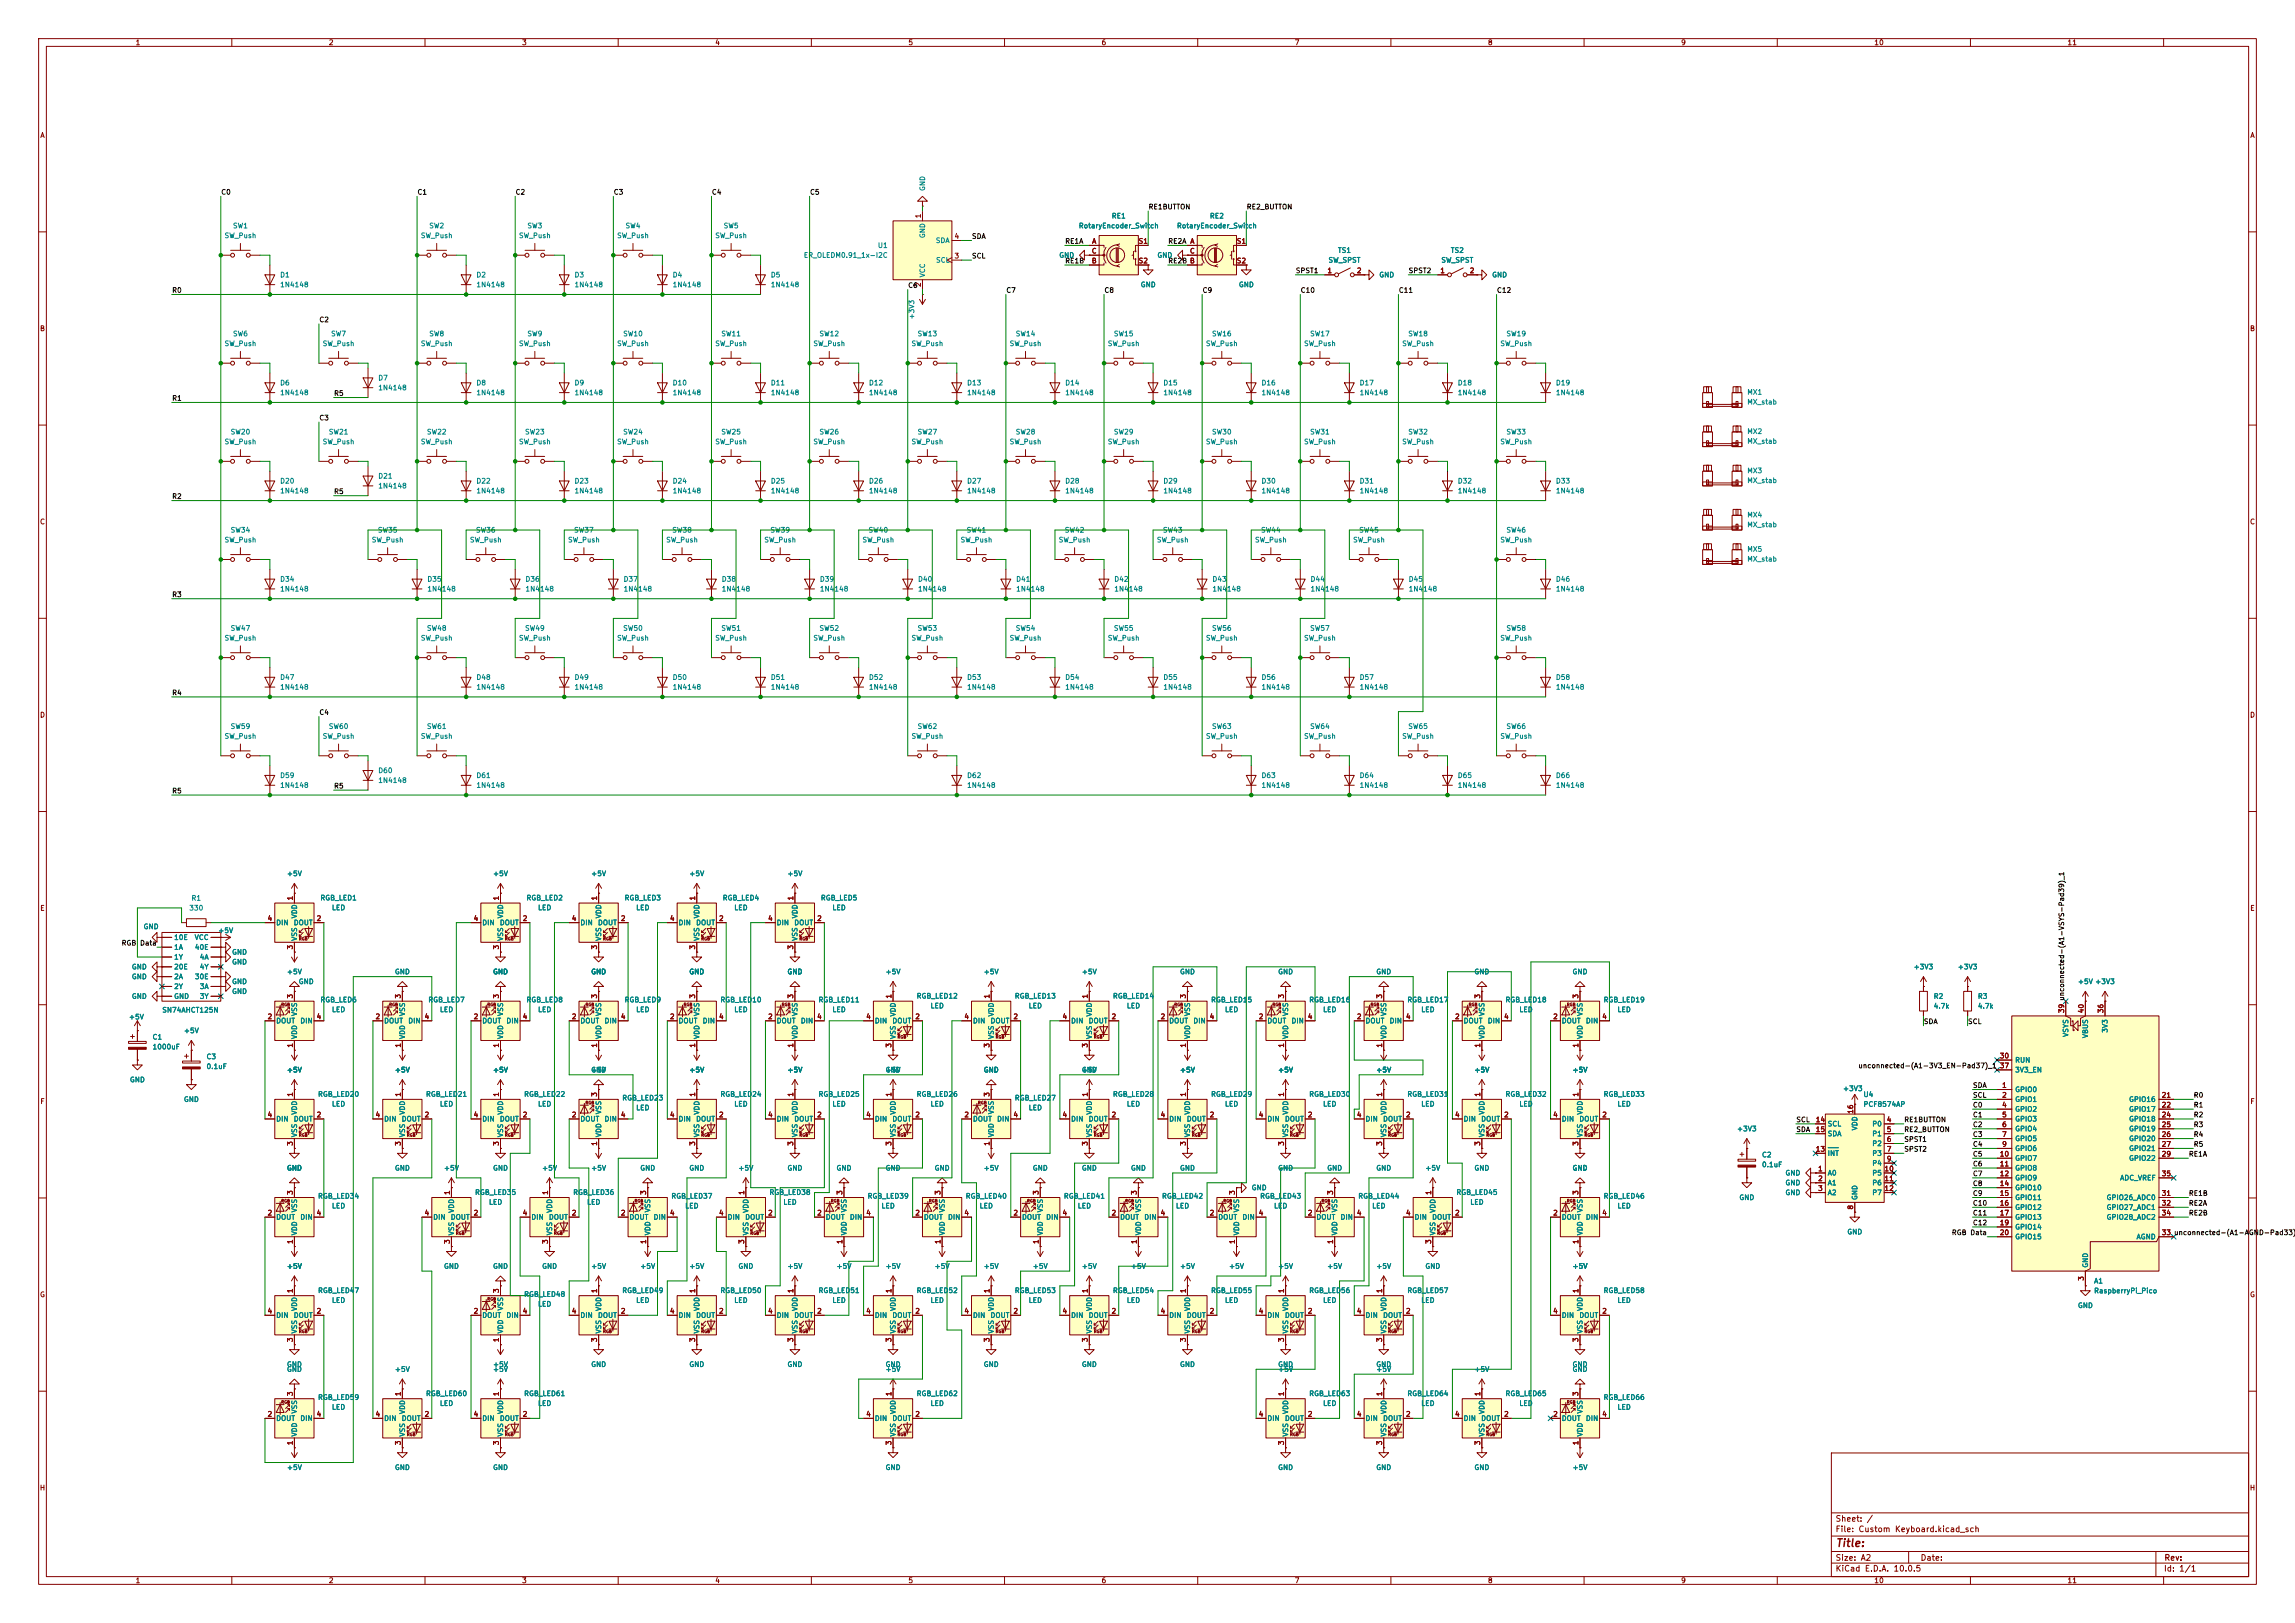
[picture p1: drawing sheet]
<svg xmlns="http://www.w3.org/2000/svg" width="594mm" height="420mm" viewBox="0 0 594 420" stroke-linecap="round" stroke-linejoin="round" font-family="sans-serif">
<defs><g id="words">
<text font-size="2" fill="#840000" x="475" y="400.8">Title:</text>
<g font-size="1.5" fill="#840000">
<text x="475" y="394.1">Sheet: /</text>
<text x="475" y="396.8">File: Custom Keyboard.kicad_sch</text>
<text x="475" y="407">KiCad E.D.A. 10.0.5</text>
<text x="475" y="404.2">Size: A2</text>
<text x="497" y="404.2">Date:</text>
<text x="560" y="407">Id: 1/1</text>
<text x="560.1" y="404.2">Rev:</text>
</g>
<g font-size="1.3" fill="#840000">
<text x="35" y="12">1</text>
<text x="85" y="12">2</text>
<text x="135" y="12">3</text>
<text x="185" y="12">4</text>
<text x="235" y="12">5</text>
<text x="285" y="12">6</text>
<text x="335" y="12">7</text>
<text x="385" y="12">8</text>
<text x="435" y="12">9</text>
<text x="485" y="12">10</text>
<text x="535" y="12">11</text>
<text x="10.3" y="36">A</text>
<text x="582.3" y="36">A</text>
<text x="238.6" y="56.6" transform="rotate(-90 238.6 56.6)">1</text>
<text x="246.9" y="62.1">4</text>
<text x="282.4" y="65.9">C</text>
<text x="282.5" y="63.4">A</text>
<text x="294.6" y="63.4">S1</text>
<text x="307.8" y="65.9">C</text>
<text x="307.9" y="63.4">A</text>
<text x="320" y="63.4">S1</text>
<text x="246.9" y="67.2">3</text>
<text x="282.4" y="68.4">B</text>
<text x="294.6" y="68.4">S2</text>
<text x="307.8" y="68.4">B</text>
<text x="320" y="68.4">S2</text>
<text x="343.4" y="71">1</text>
<text x="351.1" y="71">2</text>
<text x="372.6" y="71">1</text>
<text x="380.3" y="71">2</text>
<text x="238.6" y="74.4" transform="rotate(-90 238.6 74.4)">2</text>
<text x="10.2" y="86">B</text>
<text x="582.2" y="86">B</text>
<text x="10.2" y="136">C</text>
<text x="582.2" y="136">C</text>
<text x="10.2" y="186">D</text>
<text x="582.2" y="186">D</text>
<text x="76.1" y="233.1" transform="rotate(-90 76.1 233.1)">1</text>
<text x="129.4" y="233.1" transform="rotate(-90 129.4 233.1)">1</text>
<text x="154.8" y="233.1" transform="rotate(-90 154.8 233.1)">1</text>
<text x="180.2" y="233.1" transform="rotate(-90 180.2 233.1)">1</text>
<text x="205.6" y="233.1" transform="rotate(-90 205.6 233.1)">1</text>
<text x="10.3" y="236">E</text>
<text x="69.1" y="238.6">4</text>
<text x="81.8" y="238.6">2</text>
<text x="122.5" y="238.6">4</text>
<text x="135.2" y="238.6">2</text>
<text x="147.9" y="238.6">4</text>
<text x="160.6" y="238.6">2</text>
<text x="173.3" y="238.6">4</text>
<text x="186" y="238.6">2</text>
<text x="198.7" y="238.6">4</text>
<text x="211.4" y="238.6">2</text>
<text x="582.3" y="236">E</text>
<text x="76.1" y="245.8" transform="rotate(-90 76.1 245.8)">3</text>
<text x="129.4" y="245.8" transform="rotate(-90 129.4 245.8)">3</text>
<text x="154.8" y="245.8" transform="rotate(-90 154.8 245.8)">3</text>
<text x="180.2" y="245.8" transform="rotate(-90 180.2 245.8)">3</text>
<text x="205.6" y="245.8" transform="rotate(-90 205.6 245.8)">3</text>
<text x="76.1" y="258.5" transform="rotate(-90 76.1 258.5)">3</text>
<text x="104" y="258.5" transform="rotate(-90 104 258.5)">3</text>
<text x="129.4" y="258.5" transform="rotate(-90 129.4 258.5)">3</text>
<text x="154.8" y="258.5" transform="rotate(-90 154.8 258.5)">3</text>
<text x="180.2" y="258.5" transform="rotate(-90 180.2 258.5)">3</text>
<text x="205.6" y="258.5" transform="rotate(-90 205.6 258.5)">3</text>
<text x="231" y="258.5" transform="rotate(-90 231 258.5)">1</text>
<text x="256.4" y="258.5" transform="rotate(-90 256.4 258.5)">1</text>
<text x="281.8" y="258.5" transform="rotate(-90 281.8 258.5)">1</text>
<text x="307.2" y="258.5" transform="rotate(-90 307.2 258.5)">3</text>
<text x="332.6" y="258.5" transform="rotate(-90 332.6 258.5)">3</text>
<text x="358" y="258.5" transform="rotate(-90 358 258.5)">3</text>
<text x="383.4" y="258.5" transform="rotate(-90 383.4 258.5)">3</text>
<text x="408.8" y="258.5" transform="rotate(-90 408.8 258.5)">3</text>
<text x="534.5" y="262.3" transform="rotate(-90 534.5 262.3)">39 unconnected-(A1-VSYS-Pad39)_1</text>
<text x="534.5" y="262.3" transform="rotate(-90 534.5 262.3)">39</text>
<text x="539.6" y="262.3" transform="rotate(-90 539.6 262.3)">40</text>
<text x="544.7" y="262.3" transform="rotate(-90 544.7 262.3)">36</text>
<text x="69.1" y="264">2</text>
<text x="81.8" y="264">4</text>
<text x="97.1" y="264">2</text>
<text x="109.8" y="264">4</text>
<text x="122.5" y="264">2</text>
<text x="135.2" y="264">4</text>
<text x="147.9" y="264">2</text>
<text x="160.6" y="264">4</text>
<text x="173.3" y="264">2</text>
<text x="186" y="264">4</text>
<text x="198.7" y="264">2</text>
<text x="211.4" y="264">4</text>
<text x="224.1" y="264">4</text>
<text x="236.8" y="264">2</text>
<text x="249.5" y="264">4</text>
<text x="262.2" y="264">2</text>
<text x="274.9" y="264">4</text>
<text x="287.6" y="264">2</text>
<text x="300.3" y="264">2</text>
<text x="313" y="264">4</text>
<text x="325.7" y="264">2</text>
<text x="338.4" y="264">4</text>
<text x="351.1" y="264">2</text>
<text x="363.8" y="264">4</text>
<text x="376.5" y="264">2</text>
<text x="389.2" y="264">4</text>
<text x="401.9" y="264">2</text>
<text x="414.6" y="264">4</text>
<text x="76.1" y="271.2" transform="rotate(-90 76.1 271.2)">1</text>
<text x="104" y="271.2" transform="rotate(-90 104 271.2)">1</text>
<text x="129.4" y="271.2" transform="rotate(-90 129.4 271.2)">1</text>
<text x="154.8" y="271.2" transform="rotate(-90 154.8 271.2)">1</text>
<text x="180.2" y="271.2" transform="rotate(-90 180.2 271.2)">1</text>
<text x="205.6" y="271.2" transform="rotate(-90 205.6 271.2)">1</text>
<text x="231" y="271.2" transform="rotate(-90 231 271.2)">3</text>
<text x="256.4" y="271.2" transform="rotate(-90 256.4 271.2)">3</text>
<text x="281.8" y="271.2" transform="rotate(-90 281.8 271.2)">3</text>
<text x="307.2" y="271.2" transform="rotate(-90 307.2 271.2)">1</text>
<text x="332.6" y="271.2" transform="rotate(-90 332.6 271.2)">1</text>
<text x="358" y="271.2" transform="rotate(-90 358 271.2)">1</text>
<text x="383.4" y="271.2" transform="rotate(-90 383.4 271.2)">1</text>
<text x="408.8" y="271.2" transform="rotate(-90 408.8 271.2)">1</text>
<text x="517.5" y="274.2">30</text>
<text x="517.5" y="276.7">37</text>
<text x="518.1" y="281.8">1</text>
<text x="10.3" y="286">F</text>
<text x="76.1" y="283.9" transform="rotate(-90 76.1 283.9)">1</text>
<text x="104" y="283.9" transform="rotate(-90 104 283.9)">1</text>
<text x="129.4" y="283.9" transform="rotate(-90 129.4 283.9)">1</text>
<text x="154.8" y="283.9" transform="rotate(-90 154.8 283.9)">3</text>
<text x="180.2" y="283.9" transform="rotate(-90 180.2 283.9)">1</text>
<text x="205.6" y="283.9" transform="rotate(-90 205.6 283.9)">1</text>
<text x="231" y="283.9" transform="rotate(-90 231 283.9)">1</text>
<text x="256.4" y="283.9" transform="rotate(-90 256.4 283.9)">3</text>
<text x="281.8" y="283.9" transform="rotate(-90 281.8 283.9)">1</text>
<text x="307.2" y="283.9" transform="rotate(-90 307.2 283.9)">1</text>
<text x="332.6" y="283.9" transform="rotate(-90 332.6 283.9)">1</text>
<text x="358" y="283.9" transform="rotate(-90 358 283.9)">1</text>
<text x="383.4" y="283.9" transform="rotate(-90 383.4 283.9)">1</text>
<text x="408.8" y="283.9" transform="rotate(-90 408.8 283.9)">1</text>
<text x="518.1" y="284.3">2</text>
<text x="518.1" y="286.9">4</text>
<text x="559.4" y="284.3">21</text>
<text x="559.4" y="286.9">22</text>
<text x="582.3" y="286">F</text>
<text x="69.1" y="289.4">4</text>
<text x="81.8" y="289.4">2</text>
<text x="97.1" y="289.4">4</text>
<text x="109.8" y="289.4">2</text>
<text x="122.5" y="289.4">4</text>
<text x="135.2" y="289.4">2</text>
<text x="147.9" y="289.4">2</text>
<text x="160.6" y="289.4">4</text>
<text x="173.3" y="289.4">4</text>
<text x="186" y="289.4">2</text>
<text x="198.7" y="289.4">4</text>
<text x="211.4" y="289.4">2</text>
<text x="224.1" y="289.4">4</text>
<text x="236.8" y="289.4">2</text>
<text x="249.5" y="289.4">2</text>
<text x="262.2" y="289.4">4</text>
<text x="274.9" y="289.4">4</text>
<text x="287.6" y="289.4">2</text>
<text x="300.3" y="289.4">4</text>
<text x="313" y="289.4">2</text>
<text x="325.7" y="289.4">4</text>
<text x="338.4" y="289.4">2</text>
<text x="351.1" y="289.4">4</text>
<text x="363.8" y="289.4">2</text>
<text x="376.5" y="289.4">4</text>
<text x="389.2" y="289.4">2</text>
<text x="401.9" y="289.4">4</text>
<text x="414.6" y="289.4">2</text>
<text x="469.8" y="290.7">14</text>
<text x="469.8" y="293.2">15</text>
<text x="479.9" y="288.4" transform="rotate(-90 479.9 288.4)">16</text>
<text x="488.2" y="290.7">4</text>
<text x="488.2" y="293.2">5</text>
<text x="518.1" y="289.4">5</text>
<text x="518.1" y="292">6</text>
<text x="559.4" y="289.4">24</text>
<text x="559.4" y="292">25</text>
<text x="76.1" y="296.6" transform="rotate(-90 76.1 296.6)">3</text>
<text x="104" y="296.6" transform="rotate(-90 104 296.6)">3</text>
<text x="129.4" y="296.6" transform="rotate(-90 129.4 296.6)">3</text>
<text x="154.8" y="296.6" transform="rotate(-90 154.8 296.6)">1</text>
<text x="180.2" y="296.6" transform="rotate(-90 180.2 296.6)">3</text>
<text x="205.6" y="296.6" transform="rotate(-90 205.6 296.6)">3</text>
<text x="231" y="296.6" transform="rotate(-90 231 296.6)">3</text>
<text x="256.4" y="296.6" transform="rotate(-90 256.4 296.6)">1</text>
<text x="281.8" y="296.6" transform="rotate(-90 281.8 296.6)">3</text>
<text x="307.2" y="296.6" transform="rotate(-90 307.2 296.6)">3</text>
<text x="332.6" y="296.6" transform="rotate(-90 332.6 296.6)">3</text>
<text x="358" y="296.6" transform="rotate(-90 358 296.6)">3</text>
<text x="383.4" y="296.6" transform="rotate(-90 383.4 296.6)">3</text>
<text x="408.8" y="296.6" transform="rotate(-90 408.8 296.6)">3</text>
<text x="469.8" y="298.3">13</text>
<text x="488.2" y="295.8">6</text>
<text x="488.2" y="298.3">7</text>
<text x="517.5" y="299.6">10</text>
<text x="518.1" y="294.5">7</text>
<text x="518.1" y="297">9</text>
<text x="559.4" y="294.5">26</text>
<text x="559.4" y="297">27</text>
<text x="559.4" y="299.6">29</text>
<text x="470.4" y="303.4">1</text>
<text x="470.4" y="305.9">2</text>
<text x="487.6" y="303.4">10</text>
<text x="487.6" y="305.9">11</text>
<text x="488.2" y="300.9">9</text>
<text x="517.5" y="302.1">11</text>
<text x="517.5" y="304.7">12</text>
<text x="559.4" y="304.7">35</text>
<text x="76.1" y="309.3" transform="rotate(-90 76.1 309.3)">3</text>
<text x="116.7" y="309.3" transform="rotate(-90 116.7 309.3)">1</text>
<text x="142.1" y="309.3" transform="rotate(-90 142.1 309.3)">1</text>
<text x="167.5" y="309.3" transform="rotate(-90 167.5 309.3)">3</text>
<text x="192.9" y="309.3" transform="rotate(-90 192.9 309.3)">1</text>
<text x="218.3" y="309.3" transform="rotate(-90 218.3 309.3)">3</text>
<text x="243.7" y="309.3" transform="rotate(-90 243.7 309.3)">3</text>
<text x="269.1" y="309.3" transform="rotate(-90 269.1 309.3)">3</text>
<text x="294.5" y="309.3" transform="rotate(-90 294.5 309.3)">3</text>
<text x="319.9" y="309.3" transform="rotate(-90 319.9 309.3)">3</text>
<text x="345.3" y="309.3" transform="rotate(-90 345.3 309.3)">3</text>
<text x="370.7" y="309.3" transform="rotate(-90 370.7 309.3)">1</text>
<text x="408.8" y="309.3" transform="rotate(-90 408.8 309.3)">3</text>
<text x="470.4" y="308.5">3</text>
<text x="487.6" y="308.5">12</text>
<text x="517.5" y="307.2">14</text>
<text x="517.5" y="309.7">15</text>
<text x="559.4" y="309.7">31</text>
<text x="69.1" y="314.8">2</text>
<text x="81.8" y="314.8">4</text>
<text x="109.8" y="314.8">4</text>
<text x="122.5" y="314.8">2</text>
<text x="135.2" y="314.8">4</text>
<text x="147.9" y="314.8">2</text>
<text x="160.6" y="314.8">2</text>
<text x="173.3" y="314.8">4</text>
<text x="186" y="314.8">4</text>
<text x="198.7" y="314.8">2</text>
<text x="211.4" y="314.8">2</text>
<text x="224.1" y="314.8">4</text>
<text x="236.8" y="314.8">2</text>
<text x="249.5" y="314.8">4</text>
<text x="262.2" y="314.8">2</text>
<text x="274.9" y="314.8">4</text>
<text x="287.6" y="314.8">2</text>
<text x="300.3" y="314.8">4</text>
<text x="313" y="314.8">2</text>
<text x="325.7" y="314.8">4</text>
<text x="338.4" y="314.8">2</text>
<text x="351.1" y="314.8">4</text>
<text x="363.8" y="314.8">4</text>
<text x="376.5" y="314.8">2</text>
<text x="401.9" y="314.8">2</text>
<text x="414.6" y="314.8">4</text>
<text x="479.9" y="313.2" transform="rotate(-90 479.9 313.2)">8</text>
<text x="517.5" y="312.3">16</text>
<text x="517.5" y="314.8">17</text>
<text x="517.5" y="317.4">19</text>
<text x="559.4" y="312.3">32</text>
<text x="559.4" y="314.8">34</text>
<text x="76.1" y="322" transform="rotate(-90 76.1 322)">1</text>
<text x="116.7" y="322" transform="rotate(-90 116.7 322)">3</text>
<text x="142.1" y="322" transform="rotate(-90 142.1 322)">3</text>
<text x="167.5" y="322" transform="rotate(-90 167.5 322)">1</text>
<text x="192.9" y="322" transform="rotate(-90 192.9 322)">3</text>
<text x="218.3" y="322" transform="rotate(-90 218.3 322)">1</text>
<text x="243.7" y="322" transform="rotate(-90 243.7 322)">1</text>
<text x="269.1" y="322" transform="rotate(-90 269.1 322)">1</text>
<text x="294.5" y="322" transform="rotate(-90 294.5 322)">1</text>
<text x="319.9" y="322" transform="rotate(-90 319.9 322)">1</text>
<text x="345.3" y="322" transform="rotate(-90 345.3 322)">1</text>
<text x="370.7" y="322" transform="rotate(-90 370.7 322)">3</text>
<text x="408.8" y="322" transform="rotate(-90 408.8 322)">1</text>
<text x="517.5" y="319.9">20</text>
<text x="559.4" y="319.9">33 unconnected-(A1-AGND-Pad33)_</text>
<text x="559.4" y="319.9">33</text>
<text x="10.2" y="336">G</text>
<text x="76.1" y="334.7" transform="rotate(-90 76.1 334.7)">1</text>
<text x="129.4" y="334.7" transform="rotate(-90 129.4 334.7)">3</text>
<text x="154.8" y="334.7" transform="rotate(-90 154.8 334.7)">1</text>
<text x="180.2" y="334.7" transform="rotate(-90 180.2 334.7)">1</text>
<text x="205.6" y="334.7" transform="rotate(-90 205.6 334.7)">1</text>
<text x="231" y="334.7" transform="rotate(-90 231 334.7)">1</text>
<text x="256.4" y="334.7" transform="rotate(-90 256.4 334.7)">1</text>
<text x="281.8" y="334.7" transform="rotate(-90 281.8 334.7)">1</text>
<text x="307.2" y="334.7" transform="rotate(-90 307.2 334.7)">1</text>
<text x="332.6" y="334.7" transform="rotate(-90 332.6 334.7)">1</text>
<text x="358" y="334.7" transform="rotate(-90 358 334.7)">1</text>
<text x="408.8" y="334.7" transform="rotate(-90 408.8 334.7)">1</text>
<text x="539.6" y="331.6" transform="rotate(-90 539.6 331.6)">3</text>
<text x="582.2" y="336">G</text>
<text x="69.1" y="340.2">4</text>
<text x="81.8" y="340.2">2</text>
<text x="122.5" y="340.2">2</text>
<text x="135.2" y="340.2">4</text>
<text x="147.9" y="340.2">4</text>
<text x="160.6" y="340.2">2</text>
<text x="173.3" y="340.2">4</text>
<text x="186" y="340.2">2</text>
<text x="198.7" y="340.2">4</text>
<text x="211.4" y="340.2">2</text>
<text x="224.1" y="340.2">4</text>
<text x="236.8" y="340.2">2</text>
<text x="249.5" y="340.2">4</text>
<text x="262.2" y="340.2">2</text>
<text x="274.9" y="340.2">4</text>
<text x="287.6" y="340.2">2</text>
<text x="300.3" y="340.2">4</text>
<text x="313" y="340.2">2</text>
<text x="325.7" y="340.2">4</text>
<text x="338.4" y="340.2">2</text>
<text x="351.1" y="340.2">4</text>
<text x="363.8" y="340.2">2</text>
<text x="401.9" y="340.2">4</text>
<text x="414.6" y="340.2">2</text>
<text x="76.1" y="347.4" transform="rotate(-90 76.1 347.4)">3</text>
<text x="129.4" y="347.4" transform="rotate(-90 129.4 347.4)">1</text>
<text x="154.8" y="347.4" transform="rotate(-90 154.8 347.4)">3</text>
<text x="180.2" y="347.4" transform="rotate(-90 180.2 347.4)">3</text>
<text x="205.6" y="347.4" transform="rotate(-90 205.6 347.4)">3</text>
<text x="231" y="347.4" transform="rotate(-90 231 347.4)">3</text>
<text x="256.4" y="347.4" transform="rotate(-90 256.4 347.4)">3</text>
<text x="281.8" y="347.4" transform="rotate(-90 281.8 347.4)">3</text>
<text x="307.2" y="347.4" transform="rotate(-90 307.2 347.4)">3</text>
<text x="332.6" y="347.4" transform="rotate(-90 332.6 347.4)">3</text>
<text x="358" y="347.4" transform="rotate(-90 358 347.4)">3</text>
<text x="408.8" y="347.4" transform="rotate(-90 408.8 347.4)">3</text>
<text x="76.1" y="361.4" transform="rotate(-90 76.1 361.4)">3</text>
<text x="104" y="361.4" transform="rotate(-90 104 361.4)">1</text>
<text x="129.4" y="361.4" transform="rotate(-90 129.4 361.4)">1</text>
<text x="231" y="361.4" transform="rotate(-90 231 361.4)">1</text>
<text x="332.6" y="361.4" transform="rotate(-90 332.6 361.4)">1</text>
<text x="358" y="361.4" transform="rotate(-90 358 361.4)">1</text>
<text x="383.4" y="361.4" transform="rotate(-90 383.4 361.4)">1</text>
<text x="408.8" y="361.4" transform="rotate(-90 408.8 361.4)">3</text>
<text x="69.1" y="366.9">2</text>
<text x="81.8" y="366.9">4</text>
<text x="97.1" y="366.9">4</text>
<text x="109.8" y="366.9">2</text>
<text x="122.5" y="366.9">4</text>
<text x="135.2" y="366.9">2</text>
<text x="224.1" y="366.9">4</text>
<text x="236.8" y="366.9">2</text>
<text x="325.7" y="366.9">4</text>
<text x="338.4" y="366.9">2</text>
<text x="351.1" y="366.9">4</text>
<text x="363.8" y="366.9">2</text>
<text x="376.5" y="366.9">4</text>
<text x="389.2" y="366.9">2</text>
<text x="401.9" y="366.9">2</text>
<text x="414.6" y="366.9">4</text>
<text x="76.1" y="374.1" transform="rotate(-90 76.1 374.1)">1</text>
<text x="104" y="374.1" transform="rotate(-90 104 374.1)">3</text>
<text x="129.4" y="374.1" transform="rotate(-90 129.4 374.1)">3</text>
<text x="231" y="374.1" transform="rotate(-90 231 374.1)">3</text>
<text x="332.6" y="374.1" transform="rotate(-90 332.6 374.1)">3</text>
<text x="358" y="374.1" transform="rotate(-90 358 374.1)">3</text>
<text x="383.4" y="374.1" transform="rotate(-90 383.4 374.1)">3</text>
<text x="408.8" y="374.1" transform="rotate(-90 408.8 374.1)">1</text>
<text x="10.2" y="386">H</text>
<text x="582.2" y="386">H</text>
<text x="35" y="410">1</text>
<text x="85" y="410">2</text>
<text x="135" y="410">3</text>
<text x="185" y="410">4</text>
<text x="235" y="410">5</text>
<text x="285" y="410">6</text>
<text x="335" y="410">7</text>
<text x="385" y="410">8</text>
<text x="435" y="410">9</text>
<text x="485" y="410">10</text>
<text x="535" y="410">11</text>
</g>
<g font-size="1.3">
<text x="57.1" y="50.7">C0</text>
<text x="107.9" y="50.7">C1</text>
<text x="133.3" y="50.7">C2</text>
<text x="158.7" y="50.7">C3</text>
<text x="184.1" y="50.7">C4</text>
<text x="209.5" y="50.7">C5</text>
<text x="297.2" y="54.5">RE1BUTTON</text>
<text x="322.6" y="54.5">RE2_BUTTON</text>
<text x="251.4" y="62.1">SDA</text>
<text x="275.6" y="63.4">RE1A</text>
<text x="302.2" y="63.4">RE2A A</text>
<text x="251.4" y="67.2">SCL</text>
<text x="275.6" y="68.5">RE1B</text>
<text x="302.2" y="68.5">RE2B B</text>
<text x="335.3" y="71">SPST1</text>
<text x="364.5" y="71">SPST2</text>
<text x="44.4" y="76.1">R0</text>
<text x="234.9" y="74.8">C6</text>
<text x="260.3" y="76.1">C7</text>
<text x="285.7" y="76.1">C8</text>
<text x="311.1" y="76.1">C9</text>
<text x="336.5" y="76.1">C10</text>
<text x="361.9" y="76.1">C11</text>
<text x="387.3" y="76.1">C12</text>
<text x="82.5" y="83.7">C2</text>
<text x="44.4" y="104">R1</text>
<text x="86.3" y="102.7">R5</text>
<text x="82.5" y="109.1">C3</text>
<text x="44.4" y="129.4">R2</text>
<text x="86.3" y="128.1">R5</text>
<text x="44.4" y="154.8">R3</text>
<text x="44.4" y="180.2">R4</text>
<text x="82.5" y="185.3">C4</text>
<text x="44.4" y="205.6">R5</text>
<text x="86.3" y="204.3">R5</text>
<text x="31.3" y="245">RGB</text>
<text x="36.1" y="245">Data</text>
<text x="497.8" y="265.3">SDA</text>
<text x="509.2" y="265.3">SCL</text>
<text x="480.9" y="276.7">unconnected-(A1-3V3_EN-Pad37)_1</text>
<text x="510.5" y="281.8">SDA</text>
<text x="510.5" y="286.9">C0</text>
<text x="510.5" y="284.4">SCL</text>
<text x="567.7" y="286.9">R1</text>
<text x="567.7" y="284.4">R0</text>
<text x="464.8" y="293.2">SDA</text>
<text x="464.8" y="290.7">SCL</text>
<text x="492.7" y="293.2">RE2_BUTTON</text>
<text x="492.7" y="290.7">RE1BUTTON</text>
<text x="510.5" y="289.4">C1</text>
<text x="510.5" y="292">C2</text>
<text x="567.7" y="289.4">R2</text>
<text x="567.7" y="292">R3</text>
<text x="492.7" y="298.3">SPST2</text>
<text x="492.7" y="295.8">SPST1</text>
<text x="510.5" y="294.5">C3</text>
<text x="510.5" y="299.6">C5</text>
<text x="510.5" y="297.1">C4</text>
<text x="566.4" y="299.6">RE1A</text>
<text x="567.7" y="297.1">R5</text>
<text x="567.7" y="294.5">R4</text>
<text x="510.5" y="304.7">C7</text>
<text x="510.5" y="302.1">C6</text>
<text x="510.5" y="307.2">C8</text>
<text x="510.5" y="309.8">C9</text>
<text x="566.4" y="309.8">RE1B</text>
<text x="510.5" y="312.3">C10</text>
<text x="510.5" y="314.8">C11</text>
<text x="510.5" y="317.4">C12</text>
<text x="566.4" y="312.3">RE2A</text>
<text x="566.4" y="314.8">RE2B</text>
<text x="505.1" y="319.9">RGB Data</text>
</g>
<g font-size="1.3" fill="#008484">
<text x="239.7" y="49.5" transform="rotate(-90 239.7 49.5)">GND</text>
<text x="60.2" y="59.4">SW1</text>
<text x="111" y="59.4">SW2</text>
<text x="136.4" y="59.4">SW3</text>
<text x="161.8" y="59.4">SW4</text>
<text x="187.2" y="59.4">SW5</text>
<text x="279.1" y="59.4">RotaryEncoder_Switch</text>
<text x="287.6" y="56.8">RE1</text>
<text x="304.5" y="59.4">RotaryEncoder_Switch</text>
<text x="313" y="56.8">RE2</text>
<text x="58" y="61.9">SW_Push</text>
<text x="108.8" y="61.9">SW_Push</text>
<text x="134.2" y="61.9">SW_Push</text>
<text x="159.6" y="61.9">SW_Push</text>
<text x="185" y="61.9">SW_Push</text>
<text x="227.1" y="64.5">U1</text>
<text x="239.7" y="61.8" transform="rotate(-90 239.7 61.8)">GND</text>
<text x="242.1" y="63.2">SDA</text>
<text x="346.2" y="65.7">TS1</text>
<text x="375.4" y="65.7">TS2</text>
<text x="207.9" y="67">ER_OLEDM0.91_1x-I2C</text>
<text x="239.7" y="71.9" transform="rotate(-90 239.7 71.9)">VCC</text>
<text x="242.1" y="68.3">SCL</text>
<text x="274" y="67">GND</text>
<text x="299.4" y="67">GND</text>
<text x="343.7" y="68.3">SW_SPST</text>
<text x="372.9" y="68.3">SW_SPST</text>
<text x="72.4" y="72.1">D1</text>
<text x="72.4" y="74.6">1N4148</text>
<text x="123.2" y="72.1">D2</text>
<text x="123.2" y="74.6">1N4148</text>
<text x="148.6" y="72.1">D3</text>
<text x="148.6" y="74.6">1N4148</text>
<text x="174" y="72.1">D4</text>
<text x="174" y="74.6">1N4148</text>
<text x="199.4" y="72.1">D5</text>
<text x="199.4" y="74.6">1N4148</text>
<text x="295.1" y="74.6">GND</text>
<text x="320.5" y="74.6">GND</text>
<text x="356.9" y="72.1">GND</text>
<text x="386.1" y="72.1">GND</text>
<text x="236.9" y="82.8" transform="rotate(-90 236.9 82.8)">+3V3</text>
<text x="58" y="89.9">SW_Push</text>
<text x="60.2" y="87.3">SW6</text>
<text x="83.4" y="89.9">SW_Push</text>
<text x="85.6" y="87.3">SW7</text>
<text x="108.8" y="89.9">SW_Push</text>
<text x="111" y="87.3">SW8</text>
<text x="134.2" y="89.9">SW_Push</text>
<text x="136.4" y="87.3">SW9</text>
<text x="159.6" y="89.9">SW_Push</text>
<text x="161.2" y="87.3">SW10</text>
<text x="185" y="89.9">SW_Push</text>
<text x="186.6" y="87.3">SW11</text>
<text x="210.4" y="89.9">SW_Push</text>
<text x="212" y="87.3">SW12</text>
<text x="235.8" y="89.9">SW_Push</text>
<text x="237.4" y="87.3">SW13</text>
<text x="261.2" y="89.9">SW_Push</text>
<text x="262.8" y="87.3">SW14</text>
<text x="286.6" y="89.9">SW_Push</text>
<text x="288.2" y="87.3">SW15</text>
<text x="312" y="89.9">SW_Push</text>
<text x="313.6" y="87.3">SW16</text>
<text x="337.4" y="89.9">SW_Push</text>
<text x="339" y="87.3">SW17</text>
<text x="362.8" y="89.9">SW_Push</text>
<text x="364.4" y="87.3">SW18</text>
<text x="388.2" y="89.9">SW_Push</text>
<text x="389.8" y="87.3">SW19</text>
<text x="72.4" y="100">D6</text>
<text x="97.8" y="98.8">D7</text>
<text x="97.8" y="101.3">1N4148</text>
<text x="123.2" y="100">D8</text>
<text x="148.6" y="100">D9</text>
<text x="174" y="100">D10</text>
<text x="199.4" y="100">D11</text>
<text x="224.8" y="100">D12</text>
<text x="250.2" y="100">D13</text>
<text x="275.6" y="100">D14</text>
<text x="301" y="100">D15</text>
<text x="326.4" y="100">D16</text>
<text x="351.8" y="100">D17</text>
<text x="377.2" y="100">D18</text>
<text x="402.6" y="100">D19</text>
<text x="72.4" y="102.6">1N4148</text>
<text x="123.2" y="102.6">1N4148</text>
<text x="148.6" y="102.6">1N4148</text>
<text x="174" y="102.6">1N4148</text>
<text x="199.4" y="102.6">1N4148</text>
<text x="224.8" y="102.6">1N4148</text>
<text x="250.2" y="102.6">1N4148</text>
<text x="275.6" y="102.6">1N4148</text>
<text x="301" y="102.6">1N4148</text>
<text x="326.4" y="102.6">1N4148</text>
<text x="351.8" y="102.6">1N4148</text>
<text x="377.2" y="102.6">1N4148</text>
<text x="402.6" y="102.6">1N4148</text>
<text x="452.1" y="102.4">MX1</text>
<text x="452.1" y="105">MX_stab</text>
<text x="59.6" y="112.7">SW20</text>
<text x="85" y="112.7">SW21</text>
<text x="110.4" y="112.7">SW22</text>
<text x="135.8" y="112.7">SW23</text>
<text x="161.2" y="112.7">SW24</text>
<text x="186.6" y="112.7">SW25</text>
<text x="212" y="112.7">SW26</text>
<text x="237.4" y="112.7">SW27</text>
<text x="262.8" y="112.7">SW28</text>
<text x="288.2" y="112.7">SW29</text>
<text x="313.6" y="112.7">SW30</text>
<text x="339" y="112.7">SW31</text>
<text x="364.4" y="112.7">SW32</text>
<text x="389.8" y="112.7">SW33</text>
<text x="452.1" y="112.6">MX2</text>
<text x="58" y="115.3">SW_Push</text>
<text x="83.4" y="115.3">SW_Push</text>
<text x="108.8" y="115.3">SW_Push</text>
<text x="134.2" y="115.3">SW_Push</text>
<text x="159.6" y="115.3">SW_Push</text>
<text x="185" y="115.3">SW_Push</text>
<text x="210.4" y="115.3">SW_Push</text>
<text x="235.8" y="115.3">SW_Push</text>
<text x="261.2" y="115.3">SW_Push</text>
<text x="286.6" y="115.3">SW_Push</text>
<text x="312" y="115.3">SW_Push</text>
<text x="337.4" y="115.3">SW_Push</text>
<text x="362.8" y="115.3">SW_Push</text>
<text x="388.2" y="115.3">SW_Push</text>
<text x="452.1" y="115.1">MX_stab</text>
<text x="72.4" y="125.4">D20</text>
<text x="97.8" y="124.2">D21</text>
<text x="123.2" y="125.4">D22</text>
<text x="148.6" y="125.4">D23</text>
<text x="174" y="125.4">D24</text>
<text x="199.4" y="125.4">D25</text>
<text x="224.8" y="125.4">D26</text>
<text x="250.2" y="125.4">D27</text>
<text x="275.6" y="125.4">D28</text>
<text x="301" y="125.4">D29</text>
<text x="326.4" y="125.4">D30</text>
<text x="351.8" y="125.4">D31</text>
<text x="377.2" y="125.4">D32</text>
<text x="402.6" y="125.4">D33</text>
<text x="452.1" y="122.8">MX3</text>
<text x="452.1" y="125.3">MX_stab</text>
<text x="72.4" y="128">1N4148</text>
<text x="97.8" y="126.7">1N4148</text>
<text x="123.2" y="128">1N4148</text>
<text x="148.6" y="128">1N4148</text>
<text x="174" y="128">1N4148</text>
<text x="199.4" y="128">1N4148</text>
<text x="224.8" y="128">1N4148</text>
<text x="250.2" y="128">1N4148</text>
<text x="275.6" y="128">1N4148</text>
<text x="301" y="128">1N4148</text>
<text x="326.4" y="128">1N4148</text>
<text x="351.8" y="128">1N4148</text>
<text x="377.2" y="128">1N4148</text>
<text x="402.6" y="128">1N4148</text>
<text x="452.1" y="134.2">MX4</text>
<text x="452.1" y="136.7">MX_stab</text>
<text x="58" y="140.7">SW_Push</text>
<text x="59.6" y="138.1">SW34</text>
<text x="96.1" y="140.7">SW_Push</text>
<text x="97.7" y="138.1">SW35</text>
<text x="121.5" y="140.7">SW_Push</text>
<text x="123.1" y="138.1">SW36</text>
<text x="146.9" y="140.7">SW_Push</text>
<text x="148.5" y="138.1">SW37</text>
<text x="172.3" y="140.7">SW_Push</text>
<text x="173.9" y="138.1">SW38</text>
<text x="197.7" y="140.7">SW_Push</text>
<text x="199.3" y="138.1">SW39</text>
<text x="223.1" y="140.7">SW_Push</text>
<text x="224.7" y="138.1">SW40</text>
<text x="248.5" y="140.7">SW_Push</text>
<text x="250.1" y="138.1">SW41</text>
<text x="273.9" y="140.7">SW_Push</text>
<text x="275.5" y="138.1">SW42</text>
<text x="299.3" y="140.7">SW_Push</text>
<text x="300.9" y="138.1">SW43</text>
<text x="324.7" y="140.7">SW_Push</text>
<text x="326.3" y="138.1">SW44</text>
<text x="350.1" y="140.7">SW_Push</text>
<text x="351.7" y="138.1">SW45</text>
<text x="388.2" y="140.7">SW_Push</text>
<text x="389.8" y="138.1">SW46</text>
<text x="452.1" y="143.1">MX5</text>
<text x="452.1" y="145.6">MX_stab</text>
<text x="72.4" y="150.8">D34</text>
<text x="72.4" y="153.4">1N4148</text>
<text x="110.5" y="150.8">D35</text>
<text x="110.5" y="153.4">1N4148</text>
<text x="135.9" y="150.8">D36</text>
<text x="135.9" y="153.4">1N4148</text>
<text x="161.3" y="150.8">D37</text>
<text x="161.3" y="153.4">1N4148</text>
<text x="186.7" y="150.8">D38</text>
<text x="186.7" y="153.4">1N4148</text>
<text x="212.1" y="150.8">D39</text>
<text x="212.1" y="153.4">1N4148</text>
<text x="237.5" y="150.8">D40</text>
<text x="237.5" y="153.4">1N4148</text>
<text x="262.9" y="150.8">D41</text>
<text x="262.9" y="153.4">1N4148</text>
<text x="288.3" y="150.8">D42</text>
<text x="288.3" y="153.4">1N4148</text>
<text x="313.7" y="150.8">D43</text>
<text x="313.7" y="153.4">1N4148</text>
<text x="339.1" y="150.8">D44</text>
<text x="339.1" y="153.4">1N4148</text>
<text x="364.5" y="150.8">D45</text>
<text x="364.5" y="153.4">1N4148</text>
<text x="402.6" y="150.8">D46</text>
<text x="402.6" y="153.4">1N4148</text>
<text x="58" y="166.1">SW_Push</text>
<text x="59.6" y="163.5">SW47</text>
<text x="108.8" y="166.1">SW_Push</text>
<text x="110.4" y="163.5">SW48</text>
<text x="134.2" y="166.1">SW_Push</text>
<text x="135.8" y="163.5">SW49</text>
<text x="159.6" y="166.1">SW_Push</text>
<text x="161.2" y="163.5">SW50</text>
<text x="185" y="166.1">SW_Push</text>
<text x="186.6" y="163.5">SW51</text>
<text x="210.4" y="166.1">SW_Push</text>
<text x="212" y="163.5">SW52</text>
<text x="235.8" y="166.1">SW_Push</text>
<text x="237.4" y="163.5">SW53</text>
<text x="261.2" y="166.1">SW_Push</text>
<text x="262.8" y="163.5">SW54</text>
<text x="286.6" y="166.1">SW_Push</text>
<text x="288.2" y="163.5">SW55</text>
<text x="312" y="166.1">SW_Push</text>
<text x="313.6" y="163.5">SW56</text>
<text x="337.4" y="166.1">SW_Push</text>
<text x="339" y="163.5">SW57</text>
<text x="388.2" y="166.1">SW_Push</text>
<text x="389.8" y="163.5">SW58</text>
<text x="72.4" y="176.2">D47</text>
<text x="72.4" y="178.8">1N4148</text>
<text x="123.2" y="176.2">D48</text>
<text x="123.2" y="178.8">1N4148</text>
<text x="148.6" y="176.2">D49</text>
<text x="148.6" y="178.8">1N4148</text>
<text x="174" y="176.2">D50</text>
<text x="174" y="178.8">1N4148</text>
<text x="199.4" y="176.2">D51</text>
<text x="199.4" y="178.8">1N4148</text>
<text x="224.8" y="176.2">D52</text>
<text x="224.8" y="178.8">1N4148</text>
<text x="250.2" y="176.2">D53</text>
<text x="250.2" y="178.8">1N4148</text>
<text x="275.6" y="176.2">D54</text>
<text x="275.6" y="178.8">1N4148</text>
<text x="301" y="176.2">D55</text>
<text x="301" y="178.8">1N4148</text>
<text x="326.4" y="176.2">D56</text>
<text x="326.4" y="178.8">1N4148</text>
<text x="351.8" y="176.2">D57</text>
<text x="351.8" y="178.8">1N4148</text>
<text x="402.6" y="176.2">D58</text>
<text x="402.6" y="178.8">1N4148</text>
<text x="58" y="191.5">SW_Push</text>
<text x="59.6" y="188.9">SW59</text>
<text x="83.4" y="191.5">SW_Push</text>
<text x="85" y="188.9">SW60</text>
<text x="108.8" y="191.5">SW_Push</text>
<text x="110.4" y="188.9">SW61</text>
<text x="235.8" y="191.5">SW_Push</text>
<text x="237.4" y="188.9">SW62</text>
<text x="312" y="191.5">SW_Push</text>
<text x="313.6" y="188.9">SW63</text>
<text x="337.4" y="191.5">SW_Push</text>
<text x="339" y="188.9">SW64</text>
<text x="362.8" y="191.5">SW_Push</text>
<text x="364.4" y="188.9">SW65</text>
<text x="388.2" y="191.5">SW_Push</text>
<text x="389.8" y="188.9">SW66</text>
<text x="72.4" y="201.6">D59</text>
<text x="97.8" y="200.4">D60</text>
<text x="97.8" y="202.9">1N4148</text>
<text x="123.2" y="201.6">D61</text>
<text x="250.2" y="201.6">D62</text>
<text x="326.4" y="201.6">D63</text>
<text x="351.8" y="201.6">D64</text>
<text x="377.2" y="201.6">D65</text>
<text x="402.6" y="201.6">D66</text>
<text x="72.4" y="204.2">1N4148</text>
<text x="123.2" y="204.2">1N4148</text>
<text x="250.2" y="204.2">1N4148</text>
<text x="326.4" y="204.2">1N4148</text>
<text x="351.8" y="204.2">1N4148</text>
<text x="377.2" y="204.2">1N4148</text>
<text x="402.6" y="204.2">1N4148</text>
<text x="74.1" y="227">+5V</text>
<text x="127.5" y="227">+5V</text>
<text x="152.9" y="227">+5V</text>
<text x="178.3" y="227">+5V</text>
<text x="203.7" y="227">+5V</text>
<text x="49.4" y="233.4">R1</text>
<text x="82.8" y="233.3">RGB_LED1</text>
<text x="136.1" y="233.3">RGB_LED2</text>
<text x="161.5" y="233.3">RGB_LED3</text>
<text x="186.9" y="233.3">RGB_LED4</text>
<text x="212.3" y="233.3">RGB_LED5</text>
<text x="48.9" y="235.9">330</text>
<text x="71.3" y="239.7">DIN</text>
<text x="75.9" y="239.7">DOUT</text>
<text x="77.2" y="237.8" transform="rotate(-90 77.2 237.8)">VDD</text>
<text x="85.8" y="235.8">LED</text>
<text x="124.7" y="239.7">DIN</text>
<text x="129.2" y="239.7">DOUT</text>
<text x="130.5" y="237.8" transform="rotate(-90 130.5 237.8)">VDD</text>
<text x="139.1" y="235.8">LED</text>
<text x="150.1" y="239.7">DIN</text>
<text x="154.6" y="239.7">DOUT</text>
<text x="155.9" y="237.8" transform="rotate(-90 155.9 237.8)">VDD</text>
<text x="164.5" y="235.8">LED</text>
<text x="175.5" y="239.7">DIN</text>
<text x="180" y="239.7">DOUT</text>
<text x="181.3" y="237.8" transform="rotate(-90 181.3 237.8)">VDD</text>
<text x="189.9" y="235.8">LED</text>
<text x="200.9" y="239.7">DIN</text>
<text x="205.4" y="239.7">DOUT</text>
<text x="206.7" y="237.8" transform="rotate(-90 206.7 237.8)">VDD</text>
<text x="215.3" y="235.8">LED</text>
<text x="37" y="240.7">GND</text>
<text x="44.9" y="243.5">10E</text>
<text x="50.2" y="243.5">VCC</text>
<text x="56.4" y="241.8">+5V</text>
<text x="77.2" y="243.6" transform="rotate(-90 77.2 243.6)">VSS</text>
<text x="130.5" y="243.6" transform="rotate(-90 130.5 243.6)">VSS</text>
<text x="155.9" y="243.6" transform="rotate(-90 155.9 243.6)">VSS</text>
<text x="181.3" y="243.6" transform="rotate(-90 181.3 243.6)">VSS</text>
<text x="206.7" y="243.6" transform="rotate(-90 206.7 243.6)">VSS</text>
<text x="34" y="251.2">GND</text>
<text x="44.9" y="246.1">1A</text>
<text x="44.9" y="248.6">1Y</text>
<text x="44.9" y="251.2">20E</text>
<text x="50.3" y="246.1">40E</text>
<text x="51.6" y="248.6">4A</text>
<text x="51.6" y="251.2">4Y</text>
<text x="59.9" y="249.9">GND</text>
<text x="59.9" y="247.3">GND</text>
<text x="495.2" y="251.2">+3V3</text>
<text x="506.6" y="251.2">+3V3</text>
<text x="34" y="253.7">GND</text>
<text x="44.9" y="253.7">2A</text>
<text x="44.9" y="256.2">2Y</text>
<text x="50.3" y="253.7">30E</text>
<text x="51.6" y="256.2">3A</text>
<text x="59.9" y="255">GND</text>
<text x="59.9" y="257.5">GND</text>
<text x="74.1" y="252.4">+5V</text>
<text x="77.2" y="255">GND</text>
<text x="102.1" y="252.4">GND</text>
<text x="127.5" y="252.4">GND</text>
<text x="152.9" y="252.4">GND</text>
<text x="178.3" y="252.4">GND</text>
<text x="203.7" y="252.4">GND</text>
<text x="229.1" y="252.4">+5V</text>
<text x="254.5" y="252.4">+5V</text>
<text x="279.9" y="252.4">+5V</text>
<text x="305.3" y="252.4">GND</text>
<text x="330.7" y="252.4">GND</text>
<text x="356.1" y="252.4">GND</text>
<text x="381.5" y="252.4">GND</text>
<text x="406.9" y="252.4">GND</text>
<text x="537.7" y="255">+5V +3V3</text>
<text x="34" y="258.8">GND</text>
<text x="41.9" y="262.3">SN74AHCT125N</text>
<text x="44.9" y="258.8">GND</text>
<text x="51.6" y="258.8">3Y</text>
<text x="77.2" y="263.1" transform="rotate(-90 77.2 263.1)">VSS</text>
<text x="82.8" y="259.7">RGB_LED6</text>
<text x="85.8" y="262.2">LED</text>
<text x="105.1" y="263.1" transform="rotate(-90 105.1 263.1)">VSS</text>
<text x="110.7" y="259.7">RGB_LED7</text>
<text x="113.7" y="262.2">LED</text>
<text x="130.5" y="263.1" transform="rotate(-90 130.5 263.1)">VSS</text>
<text x="136.1" y="259.7">RGB_LED8</text>
<text x="139.1" y="262.2">LED</text>
<text x="155.9" y="263.1" transform="rotate(-90 155.9 263.1)">VSS</text>
<text x="161.5" y="259.7">RGB_LED9</text>
<text x="164.5" y="262.2">LED</text>
<text x="181.3" y="263.1" transform="rotate(-90 181.3 263.1)">VSS</text>
<text x="186.3" y="259.7">RGB_LED10</text>
<text x="189.9" y="262.2">LED</text>
<text x="206.7" y="263.1" transform="rotate(-90 206.7 263.1)">VSS</text>
<text x="211.7" y="259.7">RGB_LED11</text>
<text x="215.3" y="262.2">LED</text>
<text x="232.1" y="263.2" transform="rotate(-90 232.1 263.2)">VDD</text>
<text x="237.1" y="258.7">RGB_LED12</text>
<text x="240.7" y="261.2">LED</text>
<text x="257.5" y="263.2" transform="rotate(-90 257.5 263.2)">VDD</text>
<text x="262.5" y="258.7">RGB_LED13</text>
<text x="266.1" y="261.2">LED</text>
<text x="282.9" y="263.2" transform="rotate(-90 282.9 263.2)">VDD</text>
<text x="287.9" y="258.7">RGB_LED14</text>
<text x="291.5" y="261.2">LED</text>
<text x="308.3" y="263.1" transform="rotate(-90 308.3 263.1)">VSS</text>
<text x="313.3" y="259.7">RGB_LED15</text>
<text x="316.9" y="262.2">LED</text>
<text x="333.7" y="263.1" transform="rotate(-90 333.7 263.1)">VSS</text>
<text x="338.7" y="259.7">RGB_LED16</text>
<text x="342.3" y="262.2">LED</text>
<text x="359.1" y="263.1" transform="rotate(-90 359.1 263.1)">VSS</text>
<text x="364.1" y="259.7">RGB_LED17</text>
<text x="367.7" y="262.2">LED</text>
<text x="384.5" y="263.1" transform="rotate(-90 384.5 263.1)">VSS</text>
<text x="389.5" y="259.7">RGB_LED18</text>
<text x="393.1" y="262.2">LED</text>
<text x="409.9" y="263.1" transform="rotate(-90 409.9 263.1)">VSS</text>
<text x="414.9" y="259.7">RGB_LED19</text>
<text x="418.5" y="262.2">LED</text>
<text x="500.4" y="258.8">R2</text>
<text x="500.4" y="261.3">4.7k</text>
<text x="511.8" y="258.8">R3</text>
<text x="511.8" y="261.3">4.7k</text>
<text x="33.2" y="264.1">+5V</text>
<text x="39.4" y="269.3">C1</text>
<text x="47.5" y="267.7">+5V</text>
<text x="71.3" y="265.1">DOUT</text>
<text x="77.2" y="269" transform="rotate(-90 77.2 269)">VDD</text>
<text x="77.6" y="265.1">DIN</text>
<text x="99.3" y="265.1">DOUT</text>
<text x="105.1" y="269" transform="rotate(-90 105.1 269)">VDD</text>
<text x="105.5" y="265.1">DIN</text>
<text x="124.7" y="265.1">DOUT</text>
<text x="130.5" y="269" transform="rotate(-90 130.5 269)">VDD</text>
<text x="130.9" y="265.1">DIN</text>
<text x="150.1" y="265.1">DOUT</text>
<text x="155.9" y="269" transform="rotate(-90 155.9 269)">VDD</text>
<text x="156.3" y="265.1">DIN</text>
<text x="175.5" y="265.1">DOUT</text>
<text x="181.3" y="269" transform="rotate(-90 181.3 269)">VDD</text>
<text x="181.7" y="265.1">DIN</text>
<text x="200.9" y="265.1">DOUT</text>
<text x="206.7" y="269" transform="rotate(-90 206.7 269)">VDD</text>
<text x="207.1" y="265.1">DIN</text>
<text x="226.3" y="265.1">DIN</text>
<text x="230.8" y="265.1">DOUT</text>
<text x="232.1" y="269" transform="rotate(-90 232.1 269)">VSS</text>
<text x="251.7" y="265.1">DIN</text>
<text x="256.2" y="265.1">DOUT</text>
<text x="257.5" y="269" transform="rotate(-90 257.5 269)">VSS</text>
<text x="277.1" y="265.1">DIN</text>
<text x="281.6" y="265.1">DOUT</text>
<text x="282.9" y="269" transform="rotate(-90 282.9 269)">VSS</text>
<text x="302.5" y="265.1">DOUT</text>
<text x="308.3" y="269" transform="rotate(-90 308.3 269)">VDD</text>
<text x="308.7" y="265.1">DIN</text>
<text x="327.9" y="265.1">DOUT</text>
<text x="333.7" y="269" transform="rotate(-90 333.7 269)">VDD</text>
<text x="334.1" y="265.1">DIN</text>
<text x="353.3" y="265.1">DOUT</text>
<text x="359.1" y="269" transform="rotate(-90 359.1 269)">VDD</text>
<text x="359.5" y="265.1">DIN</text>
<text x="378.7" y="265.1">DOUT</text>
<text x="384.5" y="269" transform="rotate(-90 384.5 269)">VDD</text>
<text x="384.9" y="265.1">DIN</text>
<text x="404.1" y="265.1">DOUT</text>
<text x="409.9" y="269" transform="rotate(-90 409.9 269)">VDD</text>
<text x="410.3" y="265.1">DIN</text>
<text x="535.6" y="268.5" transform="rotate(-90 535.6 268.5)">VSYS</text>
<text x="540.7" y="268.8" transform="rotate(-90 540.7 268.8)">VBUS</text>
<text x="545.8" y="267.4" transform="rotate(-90 545.8 267.4)">3V3</text>
<text x="39.4" y="271.9">1000uF</text>
<text x="53.3" y="274.4">C3</text>
<text x="521.4" y="275.3">RUN</text>
<text x="33.5" y="280.4">GND</text>
<text x="53.3" y="276.9">0.1uF</text>
<text x="74.1" y="277.8">+5V</text>
<text x="102.1" y="277.8">+5V</text>
<text x="127.5" y="277.8">+5V</text>
<text x="152.9" y="277.8">+5V</text>
<text x="152.9" y="277.8">GND</text>
<text x="178.3" y="277.8">+5V</text>
<text x="203.7" y="277.8">+5V</text>
<text x="229.1" y="277.8">+5V</text>
<text x="229.1" y="277.8">GND</text>
<text x="254.5" y="277.8">GND</text>
<text x="279.9" y="277.8">+5V</text>
<text x="279.9" y="277.8">GND</text>
<text x="305.3" y="277.8">+5V</text>
<text x="330.7" y="277.8">+5V</text>
<text x="356.1" y="277.8">+5V</text>
<text x="381.5" y="277.8">+5V</text>
<text x="406.9" y="277.8">+5V</text>
<text x="521.4" y="277.8">3V3_EN</text>
<text x="47.5" y="285.4">GND</text>
<text x="82.2" y="284.1">RGB_LED20</text>
<text x="85.8" y="286.6">LED</text>
<text x="110.1" y="284.1">RGB_LED21</text>
<text x="113.7" y="286.6">LED</text>
<text x="135.5" y="284.1">RGB_LED22</text>
<text x="139.1" y="286.6">LED</text>
<text x="160.9" y="285.1">RGB_LED23</text>
<text x="164.5" y="287.6">LED</text>
<text x="186.3" y="284.1">RGB_LED24</text>
<text x="189.9" y="286.6">LED</text>
<text x="211.7" y="284.1">RGB_LED25</text>
<text x="215.3" y="286.6">LED</text>
<text x="237.1" y="284.1">RGB_LED26</text>
<text x="240.7" y="286.6">LED</text>
<text x="262.5" y="285.1">RGB_LED27</text>
<text x="266.1" y="287.6">LED</text>
<text x="287.9" y="284.1">RGB_LED28</text>
<text x="291.5" y="286.6">LED</text>
<text x="313.3" y="284.1">RGB_LED29</text>
<text x="316.9" y="286.6">LED</text>
<text x="338.7" y="284.1">RGB_LED30</text>
<text x="342.3" y="286.6">LED</text>
<text x="364.1" y="284.1">RGB_LED31</text>
<text x="367.7" y="286.6">LED</text>
<text x="389.5" y="284.1">RGB_LED32</text>
<text x="393.1" y="286.6">LED</text>
<text x="414.9" y="284.1">RGB_LED33</text>
<text x="418.5" y="286.6">LED</text>
<text x="476.9" y="282.6">+3V3</text>
<text x="482.2" y="284.2">U4</text>
<text x="482.2" y="286.7">PCF8574AP</text>
<text x="521.4" y="282.9">GPIO0</text>
<text x="521.4" y="285.4">GPIO1</text>
<text x="521.4" y="288">GPIO2</text>
<text x="550.9" y="285.4">GPIO16</text>
<text x="550.9" y="288">GPIO17</text>
<text x="71.3" y="290.5">DIN</text>
<text x="75.9" y="290.5">DOUT</text>
<text x="77.2" y="288.6" transform="rotate(-90 77.2 288.6)">VDD</text>
<text x="99.3" y="290.5">DIN</text>
<text x="103.8" y="290.5">DOUT</text>
<text x="105.1" y="288.6" transform="rotate(-90 105.1 288.6)">VDD</text>
<text x="124.7" y="290.5">DIN</text>
<text x="129.2" y="290.5">DOUT</text>
<text x="130.5" y="288.6" transform="rotate(-90 130.5 288.6)">VDD</text>
<text x="150.1" y="290.5">DOUT</text>
<text x="155.9" y="288.5" transform="rotate(-90 155.9 288.5)">VSS</text>
<text x="156.3" y="290.5">DIN</text>
<text x="175.5" y="290.5">DIN</text>
<text x="180" y="290.5">DOUT</text>
<text x="181.3" y="288.6" transform="rotate(-90 181.3 288.6)">VDD</text>
<text x="200.9" y="290.5">DIN</text>
<text x="205.4" y="290.5">DOUT</text>
<text x="206.7" y="288.6" transform="rotate(-90 206.7 288.6)">VDD</text>
<text x="226.3" y="290.5">DIN</text>
<text x="230.8" y="290.5">DOUT</text>
<text x="232.1" y="288.6" transform="rotate(-90 232.1 288.6)">VDD</text>
<text x="251.7" y="290.5">DOUT</text>
<text x="257.5" y="288.5" transform="rotate(-90 257.5 288.5)">VSS</text>
<text x="257.9" y="290.5">DIN</text>
<text x="277.1" y="290.5">DIN</text>
<text x="281.6" y="290.5">DOUT</text>
<text x="282.9" y="288.6" transform="rotate(-90 282.9 288.6)">VDD</text>
<text x="302.5" y="290.5">DIN</text>
<text x="307" y="290.5">DOUT</text>
<text x="308.3" y="288.6" transform="rotate(-90 308.3 288.6)">VDD</text>
<text x="327.9" y="290.5">DIN</text>
<text x="332.4" y="290.5">DOUT</text>
<text x="333.7" y="288.6" transform="rotate(-90 333.7 288.6)">VDD</text>
<text x="353.3" y="290.5">DIN</text>
<text x="357.8" y="290.5">DOUT</text>
<text x="359.1" y="288.6" transform="rotate(-90 359.1 288.6)">VDD</text>
<text x="378.7" y="290.5">DIN</text>
<text x="383.2" y="290.5">DOUT</text>
<text x="384.5" y="288.6" transform="rotate(-90 384.5 288.6)">VDD</text>
<text x="404.1" y="290.5">DIN</text>
<text x="408.6" y="290.5">DOUT</text>
<text x="409.9" y="288.6" transform="rotate(-90 409.9 288.6)">VDD</text>
<text x="449.5" y="293.1">+3V3</text>
<text x="472.9" y="291.8">SCL</text>
<text x="481" y="292.7" transform="rotate(-90 481 292.7)">VDD</text>
<text x="484.5" y="291.8">P0</text>
<text x="521.4" y="290.5">GPIO3</text>
<text x="521.4" y="293.1">GPIO4</text>
<text x="550.9" y="290.5">GPIO18</text>
<text x="550.9" y="293.1">GPIO19</text>
<text x="77.2" y="294.4" transform="rotate(-90 77.2 294.4)">VSS</text>
<text x="105.1" y="294.4" transform="rotate(-90 105.1 294.4)">VSS</text>
<text x="130.5" y="294.4" transform="rotate(-90 130.5 294.4)">VSS</text>
<text x="155.9" y="294.4" transform="rotate(-90 155.9 294.4)">VDD</text>
<text x="181.3" y="294.4" transform="rotate(-90 181.3 294.4)">VSS</text>
<text x="206.7" y="294.4" transform="rotate(-90 206.7 294.4)">VSS</text>
<text x="232.1" y="294.4" transform="rotate(-90 232.1 294.4)">VSS</text>
<text x="257.5" y="294.4" transform="rotate(-90 257.5 294.4)">VDD</text>
<text x="282.9" y="294.4" transform="rotate(-90 282.9 294.4)">VSS</text>
<text x="308.3" y="294.4" transform="rotate(-90 308.3 294.4)">VSS</text>
<text x="333.7" y="294.4" transform="rotate(-90 333.7 294.4)">VSS</text>
<text x="359.1" y="294.4" transform="rotate(-90 359.1 294.4)">VSS</text>
<text x="384.5" y="294.4" transform="rotate(-90 384.5 294.4)">VSS</text>
<text x="409.9" y="294.4" transform="rotate(-90 409.9 294.4)">VSS</text>
<text x="455.9" y="299.8">C2</text>
<text x="472.9" y="299.4">INT</text>
<text x="472.9" y="294.3">SDA</text>
<text x="484.5" y="294.3">P1</text>
<text x="484.5" y="296.9">P2</text>
<text x="484.5" y="299.4">P3</text>
<text x="521.4" y="295.6">GPIO5</text>
<text x="521.4" y="298.1">GPIO6</text>
<text x="550.9" y="295.6">GPIO20</text>
<text x="550.9" y="298.1">GPIO21</text>
<text x="74.1" y="303.2">GND</text>
<text x="102.1" y="303.2">GND</text>
<text x="114.8" y="303.2">+5V</text>
<text x="127.5" y="303.2">GND</text>
<text x="140.2" y="303.2">+5V</text>
<text x="152.9" y="303.2">+5V</text>
<text x="165.6" y="303.2">GND</text>
<text x="178.3" y="303.2">GND</text>
<text x="191" y="303.2">+5V</text>
<text x="203.7" y="303.2">GND</text>
<text x="216.4" y="303.2">GND</text>
<text x="229.1" y="303.2">GND</text>
<text x="241.8" y="303.2">GND</text>
<text x="254.5" y="303.2">+5V</text>
<text x="267.2" y="303.2">GND</text>
<text x="279.9" y="303.2">GND</text>
<text x="292.6" y="303.2">GND</text>
<text x="305.3" y="303.2">GND</text>
<text x="330.7" y="303.2">GND</text>
<text x="343.4" y="303.2">GND</text>
<text x="356.1" y="303.2">GND</text>
<text x="368.8" y="303.2">+5V</text>
<text x="381.5" y="303.2">GND</text>
<text x="406.9" y="303.2">GND</text>
<text x="455.9" y="302.3">0.1uF</text>
<text x="462" y="304.5">GND</text>
<text x="472.9" y="304.5">A0</text>
<text x="484.5" y="302">P4</text>
<text x="484.5" y="304.5">P5</text>
<text x="521.4" y="300.7">GPIO7</text>
<text x="521.4" y="303.2">GPIO8</text>
<text x="521.4" y="305.8">GPIO9</text>
<text x="548.6" y="305.8">ADC_VREF</text>
<text x="550.9" y="300.7">GPIO22</text>
<text x="82.2" y="310.5">RGB_LED34</text>
<text x="122.8" y="309.5">RGB_LED35</text>
<text x="148.2" y="309.5">RGB_LED36</text>
<text x="173.6" y="310.5">RGB_LED37</text>
<text x="199" y="309.5">RGB_LED38</text>
<text x="224.4" y="310.5">RGB_LED39</text>
<text x="249.8" y="310.5">RGB_LED40</text>
<text x="275.2" y="310.5">RGB_LED41</text>
<text x="300.6" y="310.5">RGB_LED42</text>
<text x="323.8" y="308.3">GND</text>
<text x="326" y="310.5">RGB_LED43</text>
<text x="351.4" y="310.5">RGB_LED44</text>
<text x="376.8" y="309.5">RGB_LED45</text>
<text x="414.9" y="310.5">RGB_LED46</text>
<text x="450.1" y="310.8">GND</text>
<text x="462" y="309.6">GND</text>
<text x="462" y="307">GND</text>
<text x="472.9" y="307">A1</text>
<text x="472.9" y="309.6">A2</text>
<text x="481" y="310.7" transform="rotate(-90 481 310.7)">GND</text>
<text x="484.5" y="307">P6</text>
<text x="484.5" y="309.6">P7</text>
<text x="521.4" y="308.3">GPIO10</text>
<text x="521.4" y="310.8">GPIO11</text>
<text x="545.1" y="310.8">GPIO26_ADC0</text>
<text x="71.3" y="315.9">DOUT</text>
<text x="77.2" y="313.9" transform="rotate(-90 77.2 313.9)">VSS</text>
<text x="77.6" y="315.9">DIN</text>
<text x="85.8" y="313">LED</text>
<text x="112" y="315.9">DIN</text>
<text x="116.5" y="315.9">DOUT</text>
<text x="117.8" y="314" transform="rotate(-90 117.8 314)">VDD</text>
<text x="126.4" y="312">LED</text>
<text x="137.4" y="315.9">DIN</text>
<text x="141.9" y="315.9">DOUT</text>
<text x="143.2" y="314" transform="rotate(-90 143.2 314)">VDD</text>
<text x="151.8" y="312">LED</text>
<text x="162.8" y="315.9">DOUT</text>
<text x="168.6" y="313.9" transform="rotate(-90 168.6 313.9)">VSS</text>
<text x="169" y="315.9">DIN</text>
<text x="177.2" y="313">LED</text>
<text x="188.2" y="315.9">DIN</text>
<text x="192.7" y="315.9">DOUT</text>
<text x="194" y="314" transform="rotate(-90 194 314)">VDD</text>
<text x="202.6" y="312">LED</text>
<text x="213.6" y="315.9">DOUT</text>
<text x="219.4" y="313.9" transform="rotate(-90 219.4 313.9)">VSS</text>
<text x="219.8" y="315.9">DIN</text>
<text x="228" y="313">LED</text>
<text x="239" y="315.9">DOUT</text>
<text x="244.8" y="313.9" transform="rotate(-90 244.8 313.9)">VSS</text>
<text x="245.2" y="315.9">DIN</text>
<text x="253.4" y="313">LED</text>
<text x="264.4" y="315.9">DOUT</text>
<text x="270.2" y="313.9" transform="rotate(-90 270.2 313.9)">VSS</text>
<text x="270.6" y="315.9">DIN</text>
<text x="278.8" y="313">LED</text>
<text x="289.8" y="315.9">DOUT</text>
<text x="295.6" y="313.9" transform="rotate(-90 295.6 313.9)">VSS</text>
<text x="296" y="315.9">DIN</text>
<text x="304.2" y="313">LED</text>
<text x="315.2" y="315.9">DOUT</text>
<text x="321" y="313.9" transform="rotate(-90 321 313.9)">VSS</text>
<text x="321.4" y="315.9">DIN</text>
<text x="329.6" y="313">LED</text>
<text x="340.6" y="315.9">DOUT</text>
<text x="346.4" y="313.9" transform="rotate(-90 346.4 313.9)">VSS</text>
<text x="346.8" y="315.9">DIN</text>
<text x="355" y="313">LED</text>
<text x="366" y="315.9">DIN</text>
<text x="370.5" y="315.9">DOUT</text>
<text x="371.8" y="314" transform="rotate(-90 371.8 314)">VDD</text>
<text x="380.4" y="312">LED</text>
<text x="404.1" y="315.9">DOUT</text>
<text x="409.9" y="313.9" transform="rotate(-90 409.9 313.9)">VSS</text>
<text x="410.3" y="315.9">DIN</text>
<text x="418.5" y="313">LED</text>
<text x="521.4" y="313.4">GPIO12</text>
<text x="521.4" y="315.9">GPIO13</text>
<text x="545.1" y="313.4">GPIO27_ADC1</text>
<text x="545.1" y="315.9">GPIO28_ADC2</text>
<text x="77.2" y="319.8" transform="rotate(-90 77.2 319.8)">VDD</text>
<text x="117.8" y="319.8" transform="rotate(-90 117.8 319.8)">VSS</text>
<text x="143.2" y="319.8" transform="rotate(-90 143.2 319.8)">VSS</text>
<text x="168.6" y="319.8" transform="rotate(-90 168.6 319.8)">VDD</text>
<text x="194" y="319.8" transform="rotate(-90 194 319.8)">VSS</text>
<text x="219.4" y="319.8" transform="rotate(-90 219.4 319.8)">VDD</text>
<text x="244.8" y="319.8" transform="rotate(-90 244.8 319.8)">VDD</text>
<text x="270.2" y="319.8" transform="rotate(-90 270.2 319.8)">VDD</text>
<text x="295.6" y="319.8" transform="rotate(-90 295.6 319.8)">VDD</text>
<text x="321" y="319.8" transform="rotate(-90 321 319.8)">VDD</text>
<text x="346.4" y="319.8" transform="rotate(-90 346.4 319.8)">VDD</text>
<text x="371.8" y="319.8" transform="rotate(-90 371.8 319.8)">VSS</text>
<text x="409.9" y="319.8" transform="rotate(-90 409.9 319.8)">VDD</text>
<text x="478" y="319.7">GND</text>
<text x="521.4" y="318.5">GPIO14</text>
<text x="521.4" y="321">GPIO15</text>
<text x="552.9" y="321">AGND</text>
<text x="74.1" y="328.6">+5V</text>
<text x="114.8" y="328.6">GND</text>
<text x="127.5" y="328.6">GND</text>
<text x="140.2" y="328.6">GND</text>
<text x="152.9" y="328.6">+5V</text>
<text x="165.6" y="328.6">+5V</text>
<text x="178.3" y="328.6">+5V</text>
<text x="191" y="328.6">GND</text>
<text x="203.7" y="328.6">+5V</text>
<text x="216.4" y="328.6">+5V</text>
<text x="229.1" y="328.6">+5V</text>
<text x="241.8" y="328.6">+5V</text>
<text x="254.5" y="328.6">+5V</text>
<text x="267.2" y="328.6">+5V</text>
<text x="279.9" y="328.6">+5V</text>
<text x="292.6" y="328.6">+5V</text>
<text x="305.3" y="328.6">+5V</text>
<text x="318" y="328.6">+5V</text>
<text x="330.7" y="328.6">+5V</text>
<text x="343.4" y="328.6">+5V</text>
<text x="356.1" y="328.6">+5V</text>
<text x="368.8" y="328.6">GND</text>
<text x="406.9" y="328.6">+5V</text>
<text x="540.7" y="328.2" transform="rotate(-90 540.7 328.2)">GND</text>
<text x="82.2" y="334.9">RGB_LED47</text>
<text x="135.5" y="335.9">RGB_LED48</text>
<text x="160.9" y="334.9">RGB_LED49</text>
<text x="186.3" y="334.9">RGB_LED50</text>
<text x="211.7" y="334.9">RGB_LED51</text>
<text x="237.1" y="334.9">RGB_LED52</text>
<text x="262.5" y="334.9">RGB_LED53</text>
<text x="287.9" y="334.9">RGB_LED54</text>
<text x="313.3" y="334.9">RGB_LED55</text>
<text x="338.7" y="334.9">RGB_LED56</text>
<text x="364.1" y="334.9">RGB_LED57</text>
<text x="414.9" y="334.9">RGB_LED58</text>
<text x="541.9" y="332.4">A1</text>
<text x="541.9" y="335">RaspberryPi_Pico</text>
<text x="71.3" y="341.3">DIN</text>
<text x="75.9" y="341.3">DOUT</text>
<text x="77.2" y="339.4" transform="rotate(-90 77.2 339.4)">VDD</text>
<text x="85.8" y="337.4">LED</text>
<text x="124.7" y="341.3">DOUT</text>
<text x="130.5" y="339.3" transform="rotate(-90 130.5 339.3)">VSS</text>
<text x="130.9" y="341.3">DIN</text>
<text x="139.1" y="338.4">LED</text>
<text x="150.1" y="341.3">DIN</text>
<text x="154.6" y="341.3">DOUT</text>
<text x="155.9" y="339.4" transform="rotate(-90 155.9 339.4)">VDD</text>
<text x="164.5" y="337.4">LED</text>
<text x="175.5" y="341.3">DIN</text>
<text x="180" y="341.3">DOUT</text>
<text x="181.3" y="339.4" transform="rotate(-90 181.3 339.4)">VDD</text>
<text x="189.9" y="337.4">LED</text>
<text x="200.9" y="341.3">DIN</text>
<text x="205.4" y="341.3">DOUT</text>
<text x="206.7" y="339.4" transform="rotate(-90 206.7 339.4)">VDD</text>
<text x="215.3" y="337.4">LED</text>
<text x="226.3" y="341.3">DIN</text>
<text x="230.8" y="341.3">DOUT</text>
<text x="232.1" y="339.4" transform="rotate(-90 232.1 339.4)">VDD</text>
<text x="240.7" y="337.4">LED</text>
<text x="251.7" y="341.3">DIN</text>
<text x="256.2" y="341.3">DOUT</text>
<text x="257.5" y="339.4" transform="rotate(-90 257.5 339.4)">VDD</text>
<text x="266.1" y="337.4">LED</text>
<text x="277.1" y="341.3">DIN</text>
<text x="281.6" y="341.3">DOUT</text>
<text x="282.9" y="339.4" transform="rotate(-90 282.9 339.4)">VDD</text>
<text x="291.5" y="337.4">LED</text>
<text x="302.5" y="341.3">DIN</text>
<text x="307" y="341.3">DOUT</text>
<text x="308.3" y="339.4" transform="rotate(-90 308.3 339.4)">VDD</text>
<text x="316.9" y="337.4">LED</text>
<text x="327.9" y="341.3">DIN</text>
<text x="332.4" y="341.3">DOUT</text>
<text x="333.7" y="339.4" transform="rotate(-90 333.7 339.4)">VDD</text>
<text x="342.3" y="337.4">LED</text>
<text x="353.3" y="341.3">DIN</text>
<text x="357.8" y="341.3">DOUT</text>
<text x="359.1" y="339.4" transform="rotate(-90 359.1 339.4)">VDD</text>
<text x="367.7" y="337.4">LED</text>
<text x="404.1" y="341.3">DIN</text>
<text x="408.6" y="341.3">DOUT</text>
<text x="409.9" y="339.4" transform="rotate(-90 409.9 339.4)">VDD</text>
<text x="418.5" y="337.4">LED</text>
<text x="537.7" y="338.8">GND</text>
<text x="77.2" y="345.2" transform="rotate(-90 77.2 345.2)">VSS</text>
<text x="130.5" y="345.2" transform="rotate(-90 130.5 345.2)">VDD</text>
<text x="155.9" y="345.2" transform="rotate(-90 155.9 345.2)">VSS</text>
<text x="181.3" y="345.2" transform="rotate(-90 181.3 345.2)">VSS</text>
<text x="206.7" y="345.2" transform="rotate(-90 206.7 345.2)">VSS</text>
<text x="232.1" y="345.2" transform="rotate(-90 232.1 345.2)">VSS</text>
<text x="257.5" y="345.2" transform="rotate(-90 257.5 345.2)">VSS</text>
<text x="282.9" y="345.2" transform="rotate(-90 282.9 345.2)">VSS</text>
<text x="308.3" y="345.2" transform="rotate(-90 308.3 345.2)">VSS</text>
<text x="333.7" y="345.2" transform="rotate(-90 333.7 345.2)">VSS</text>
<text x="359.1" y="345.2" transform="rotate(-90 359.1 345.2)">VSS</text>
<text x="409.9" y="345.2" transform="rotate(-90 409.9 345.2)">VSS</text>
<text x="74.1" y="354">GND</text>
<text x="102.1" y="355.3">+5V</text>
<text x="127.5" y="354">+5V</text>
<text x="152.9" y="354">GND</text>
<text x="178.3" y="354">GND</text>
<text x="203.7" y="354">GND</text>
<text x="229.1" y="354">GND</text>
<text x="229.1" y="355.3">+5V</text>
<text x="254.5" y="354">GND</text>
<text x="279.9" y="354">GND</text>
<text x="305.3" y="354">GND</text>
<text x="330.7" y="355.3">+5V</text>
<text x="330.7" y="354">GND</text>
<text x="356.1" y="354">GND</text>
<text x="356.1" y="355.3">+5V</text>
<text x="381.5" y="355.3">+5V</text>
<text x="406.9" y="355.3">GND</text>
<text x="406.9" y="354">GND</text>
<text x="77.2" y="365.9" transform="rotate(-90 77.2 365.9)">VSS</text>
<text x="82.2" y="362.5">RGB_LED59</text>
<text x="85.8" y="365.1">LED</text>
<text x="110.1" y="361.6">RGB_LED60</text>
<text x="113.7" y="364.1">LED</text>
<text x="135.5" y="361.6">RGB_LED61</text>
<text x="139.1" y="364.1">LED</text>
<text x="237.1" y="361.6">RGB_LED62</text>
<text x="240.7" y="364.1">LED</text>
<text x="338.7" y="361.6">RGB_LED63</text>
<text x="342.3" y="364.1">LED</text>
<text x="364.1" y="361.6">RGB_LED64</text>
<text x="367.7" y="364.1">LED</text>
<text x="389.5" y="361.6">RGB_LED65</text>
<text x="393.1" y="364.1">LED</text>
<text x="409.9" y="365.9" transform="rotate(-90 409.9 365.9)">VSS</text>
<text x="414.9" y="362.5">RGB_LED66</text>
<text x="418.5" y="365.1">LED</text>
<text x="71.3" y="368">DOUT</text>
<text x="77.2" y="371.9" transform="rotate(-90 77.2 371.9)">VDD</text>
<text x="77.6" y="368">DIN</text>
<text x="99.3" y="368">DIN</text>
<text x="103.8" y="368">DOUT</text>
<text x="105.1" y="371.9" transform="rotate(-90 105.1 371.9)">VSS</text>
<text x="105.1" y="366.1" transform="rotate(-90 105.1 366.1)">VDD</text>
<text x="124.7" y="368">DIN</text>
<text x="129.2" y="368">DOUT</text>
<text x="130.5" y="371.9" transform="rotate(-90 130.5 371.9)">VSS</text>
<text x="130.5" y="366.1" transform="rotate(-90 130.5 366.1)">VDD</text>
<text x="226.3" y="368">DIN</text>
<text x="230.8" y="368">DOUT</text>
<text x="232.1" y="371.9" transform="rotate(-90 232.1 371.9)">VSS</text>
<text x="232.1" y="366.1" transform="rotate(-90 232.1 366.1)">VDD</text>
<text x="327.9" y="368">DIN</text>
<text x="332.4" y="368">DOUT</text>
<text x="333.7" y="371.9" transform="rotate(-90 333.7 371.9)">VSS</text>
<text x="333.7" y="366.1" transform="rotate(-90 333.7 366.1)">VDD</text>
<text x="353.3" y="368">DIN</text>
<text x="357.8" y="368">DOUT</text>
<text x="359.1" y="371.9" transform="rotate(-90 359.1 371.9)">VSS</text>
<text x="359.1" y="366.1" transform="rotate(-90 359.1 366.1)">VDD</text>
<text x="378.7" y="368">DIN</text>
<text x="383.2" y="368">DOUT</text>
<text x="384.5" y="371.9" transform="rotate(-90 384.5 371.9)">VSS</text>
<text x="384.5" y="366.1" transform="rotate(-90 384.5 366.1)">VDD</text>
<text x="404.1" y="368">DOUT</text>
<text x="409.9" y="371.9" transform="rotate(-90 409.9 371.9)">VDD</text>
<text x="410.3" y="368">DIN</text>
<text x="74.1" y="380.7">+5V</text>
<text x="102.1" y="380.7">GND</text>
<text x="127.5" y="380.7">GND</text>
<text x="229.1" y="380.7">GND</text>
<text x="330.7" y="380.7">GND</text>
<text x="356.1" y="380.7">GND</text>
<text x="381.5" y="380.7">GND</text>
<text x="406.9" y="380.7">+5V</text>
</g>
<g font-size=".8" fill="#840000">
<text x="77.3" y="243.5">RGB</text>
<text x="130.6" y="243.5">RGB</text>
<text x="156" y="243.5">RGB</text>
<text x="181.4" y="243.5">RGB</text>
<text x="206.8" y="243.5">RGB</text>
<text x="72.7" y="260.5">RGB</text>
<text x="100.6" y="260.5">RGB</text>
<text x="126" y="260.5">RGB</text>
<text x="151.4" y="260.5">RGB</text>
<text x="176.8" y="260.5">RGB</text>
<text x="202.2" y="260.5">RGB</text>
<text x="303.8" y="260.5">RGB</text>
<text x="329.2" y="260.5">RGB</text>
<text x="354.6" y="260.5">RGB</text>
<text x="380" y="260.5">RGB</text>
<text x="405.4" y="260.5">RGB</text>
<text x="232.2" y="268.9">RGB</text>
<text x="257.6" y="268.9">RGB</text>
<text x="283" y="268.9">RGB</text>
<text x="151.4" y="285.9">RGB</text>
<text x="253" y="285.9">RGB</text>
<text x="77.3" y="294.3">RGB</text>
<text x="105.2" y="294.3">RGB</text>
<text x="130.6" y="294.3">RGB</text>
<text x="181.4" y="294.3">RGB</text>
<text x="206.8" y="294.3">RGB</text>
<text x="232.2" y="294.3">RGB</text>
<text x="283" y="294.3">RGB</text>
<text x="308.4" y="294.3">RGB</text>
<text x="333.8" y="294.3">RGB</text>
<text x="359.2" y="294.3">RGB</text>
<text x="384.6" y="294.3">RGB</text>
<text x="410" y="294.3">RGB</text>
<text x="72.7" y="311.3">RGB</text>
<text x="164.1" y="311.3">RGB</text>
<text x="214.9" y="311.3">RGB</text>
<text x="240.3" y="311.3">RGB</text>
<text x="265.7" y="311.3">RGB</text>
<text x="291.1" y="311.3">RGB</text>
<text x="316.5" y="311.3">RGB</text>
<text x="341.9" y="311.3">RGB</text>
<text x="405.4" y="311.3">RGB</text>
<text x="117.9" y="319.7">RGB</text>
<text x="143.3" y="319.7">RGB</text>
<text x="194.1" y="319.7">RGB</text>
<text x="371.9" y="319.7">RGB</text>
<text x="126" y="336.7">RGB</text>
<text x="77.3" y="345.1">RGB</text>
<text x="156" y="345.1">RGB</text>
<text x="181.4" y="345.1">RGB</text>
<text x="206.8" y="345.1">RGB</text>
<text x="232.2" y="345.1">RGB</text>
<text x="257.6" y="345.1">RGB</text>
<text x="283" y="345.1">RGB</text>
<text x="308.4" y="345.1">RGB</text>
<text x="333.8" y="345.1">RGB</text>
<text x="359.2" y="345.1">RGB</text>
<text x="410" y="345.1">RGB</text>
<text x="72.7" y="363.4">RGB</text>
<text x="405.4" y="363.4">RGB</text>
<text x="105.2" y="371.8">RGB</text>
<text x="130.6" y="371.8">RGB</text>
<text x="232.2" y="371.8">RGB</text>
<text x="333.8" y="371.8">RGB</text>
<text x="359.2" y="371.8">RGB</text>
<text x="384.6" y="371.8">RGB</text>
</g>
</g></defs>
<g fill="none" stroke="#840000" stroke-width=".26">
<path d="M10 10h574v400h-574zM12 12h570v396h-570zM60 10v2M110 10v2M160 10v2M210 10v2M260 10v2M310 10v2M360 10v2M410 10v2M460 10v2M510 10v2"/>
<path d="M560 10v2M10 60h2M582 60h2M10 110h2M582 110h2M106.7 149.9h2.5l-1.3 2.5zM106.7 152.4h2.5M107.9 147.3v7.6M349.2 144.8h2.6M351.8 143.5h5.1M354.3 141.7v1.8M356.9 144.8h2.5"/>
<path d="M10 160h2M582 160h2M10 210h2M582 210h2M10 260h2M582 260h2M10 310h2M582 310h2M10 360h2M474 376h108v32h-108zM582 360h2M474 397.5h108"/>
<path d="M474 391.5h108M60 408v2M110 408v2M160 408v2M210 408v2M260 408v2M310 408v2M360 408v2M410 408v2M460 408v2M474 404.5h108M474 401.5h108"/>
<path d="M494 401.5v3M510 408v2M558 401.5v6.5M560 408v2"/>
<circle cx="352.3" cy="144.8" r=".51"/>
<circle cx="356.4" cy="144.8" r=".51"/>
</g>
<path d="M315 309.9h10.1v10.1h-10.1z" fill="#ffffc2"/>
<g fill="none" stroke="#840000" stroke-width=".26">
<path d="M280.7 66v-1.2l-1.3 1.2 1.3 1.3v-1.3h1.2M281.9 66h.1M323.8 144.8h2.6M326.4 143.5h5.1M328.9 141.7v1.8M331.5 144.8h2.5M142.2 307.3h.1M142.2 304.8l-.7 1.3M142.2 304.8l.8 1.3M142.2 304.8v2.5M167.6 306.1h1.3l-1.3-1.3-1.2 1.3h1.2v1.2M167.6 307.3h.1"/>
<path d="M312.4 315h2.6M315 309.9h10.1v10.1h-10.1zM315.3 311.4h2.1M316.4 310.9v3M316.4 311.4l1 2h-2.1zM318.3 312.4h.5M318.3 311.4h.5M318.8 312.9v-.5l-1 1M318.8 311.9v-.5l-1 1M320 307.3v2.6M325.1 315h2.6M320 320v2.6"/>
<circle cx="326.9" cy="144.8" r=".51"/>
<circle cx="331" cy="144.8" r=".51"/>
</g>
<path d="M162.6 309.9h10.1v10.1h-10.1z" fill="#ffffc2"/>
<g fill="none" stroke="#840000" stroke-width=".26">
<path d="M94 199.4h2.5l-1.3 2.5zM95.2 196.9v7.6M94 201.9h2.5M160 315h2.6M162.6 309.9h10.1v10.1h-10.1zM162.9 311.4h2.1M164 310.9v3M164 311.4l1 2h-2.1zM165.9 312.4h.5M165.9 311.4h.5M166.4 312.9v-.5l-1 1M166.4 311.9v-.5l-1 1"/>
<path d="M167.6 307.3v2.6M172.7 315h2.6M166.9 323.9l.7 1.2M167.6 322.6h.1M167.6 320v5.1M168.4 323.9l-.8 1.2"/>
</g>
<path d="M137.2 309.9h10.1v10.1h-10.1z" fill="#ffffc2"/>
<g fill="none" stroke="#840000" stroke-width=".26">
<path d="M69.8 198.1v7.6M82.5 195.6h2.6M85.1 194.3h5.1M87.6 192.5v1.8M90.2 195.6h2.5M68.6 200.7h2.5l-1.3 2.5zM68.6 203.2h2.5M134.6 315h2.6M137.2 309.9h10.1v10.1h-10.1zM142.2 307.3v2.6M143.5 317.5h.5M143.5 318.5h.5"/>
<path d="M144.5 316.5l-1 1v-.5M144.5 317.5l-1 1v-.5M144.9 316.5h2l-1 2zM144.9 318.5h2M145.9 316v3M147.3 315h2.6M142.2 322.6v1.3h1.3l-1.3 1.2-1.2-1.2h1.2M142.2 322.6h.1M142.2 320v2.6M154.9 332.7h.1M154.9 330.2l-.7 1.3M154.9 330.2l.8 1.3"/>
<path d="M154.9 330.2v2.5"/>
<circle cx="85.6" cy="195.6" r=".51"/>
<circle cx="89.7" cy="195.6" r=".51"/>
</g>
<path d="M175.3 335.3h10.1v10.1h-10.1z" fill="#ffffc2"/>
<g fill="none" stroke="#840000" stroke-width=".26">
<path d="M107.9 195.6h2.6M110.5 194.3h5.1M113 192.5v1.8M115.6 195.6h2.5M120.6 198.1v7.6M119.4 200.7h2.5l-1.3 2.5zM119.4 203.2h2.5M175.3 335.3h10.1v10.1h-10.1zM180.3 332.7v2.6M172.7 340.4h2.6M180.3 348v1.3h1.3l-1.3 1.2-1.2-1.2h1.2M180.3 348h.1"/>
<path d="M180.3 345.4v2.6M181.6 342.9h.5M181.6 343.9h.5M182.6 341.9l-1 1v-.5M182.6 342.9l-1 1v-.5M183 341.9h2l-1 2zM183 343.9h2M184 341.4v3M185.4 340.4h2.6"/>
<circle cx="111" cy="195.6" r=".51"/>
<circle cx="115.1" cy="195.6" r=".51"/>
</g>
<path d="M149.9 335.3h10.1v10.1h-10.1z" fill="#ffffc2"/>
<path d="M149.9 335.3h10.1v10.1h-10.1zM154.9 332.7v2.6M147.3 340.4h2.6M154.9 345.4v2.6M156.2 342.9h.5M156.2 343.9h.5M157.2 341.9l-1 1v-.5M157.2 342.9l-1 1v-.5M157.6 341.9h2l-1 2zM157.6 343.9h2M158.6 341.4v3M160 340.4h2.6" fill="none" stroke="#840000" stroke-width=".26"/>
<path d="M124.5 362h10.1v10.1h-10.1z" fill="#ffffc2"/>
<path d="M129.5 359.4v2.6M121.9 367h2.6M124.5 362h10.1v10.1h-10.1zM129.5 372.1v2.6M130.8 369.6h.5M130.8 370.6h.5M131.8 368.6l-1 1v-.5M131.8 369.6l-1 1v-.5M132.2 368.6h2l-1 2zM132.2 370.6h2M133.2 368v3.1M134.6 367h2.6" fill="none" stroke="#840000" stroke-width=".26"/>
<path d="M124.5 335.3h10.1v10.1h-10.1z" fill="#ffffc2"/>
<g fill="none" stroke="#840000" stroke-width=".26">
<path d="M75.4 323.9l.8 1.2M76.2 322.6h.1M76.2 332.7h.1M76.2 322.6v2.5M76.2 330.2v2.5M76.2 330.2l-.8 1.3M76.2 330.2l.8 1.3M77 323.9l-.8 1.2M124.5 335.3h10.1v10.1h-10.1zM124.8 336.8h2.1M125.9 336.3v3M125.9 336.8l1 2h-2.1z"/>
<path d="M127.8 337.8h.5M127.8 336.8h.5M128.3 338.3v-.5l-1 1M128.3 337.3v-.5l-1 1M129.5 332.7v2.6M76.2 348v1.3h1.3l-1.3 1.2-1.3-1.2h1.3M76.2 348h.1M76.2 358.1h1.3l-1.3-1.2-1.3 1.2h1.3v1.3M76.2 359.4h.1M121.9 340.4h2.6M128.8 349.3l.7 1.2M129.5 348h.1"/>
<path d="M129.5 359.4h.1M129.5 345.4v5.1M129.5 356.9v2.5M129.5 356.9l-.7 1.2M129.5 356.9l.8 1.2M130.3 349.3l-.8 1.2M134.6 340.4h2.6M154.9 348v1.3h1.3l-1.3 1.2-1.2-1.2h1.2M154.9 348h.1"/>
</g>
<path d="M99.1 362h10.1v10.1h-10.1z" fill="#ffffc2"/>
<g fill="none" stroke="#840000" stroke-width=".26">
<path d="M269.2 306.1h1.3l-1.3-1.3-1.2 1.3h1.2v1.2M269.2 307.3h.1M129.5 331.5h1.3l-1.3-1.3-1.2 1.3h1.2v1.2M129.5 332.7h.1M256.5 332.7h.1M256.5 330.2l-.7 1.3M256.5 330.2l.8 1.3M256.5 330.2v2.5M268.5 323.9l.7 1.2M269.2 322.6h.1M269.2 322.6v2.5M270 323.9l-.8 1.2"/>
<path d="M293.9 323.9l.7 1.2M294.6 322.6h.1M294.6 322.6v2.5M295.4 323.9l-.8 1.2M307.3 332.7h.1M307.3 330.2l-.7 1.3M307.3 330.2l.8 1.3M307.3 330.2v2.5M319.3 323.9l.7 1.2M320 322.6h.1M320 322.6v2.5M320.8 323.9l-.8 1.2"/>
<path d="M104.1 359.4h.1M104.1 356.9v5.1M104.1 356.9l-.7 1.2M104.1 356.9l.8 1.2M96.5 367h2.6M99.1 362h10.1v10.1h-10.1zM104.1 374.7v1.2h1.3l-1.3 1.3-1.2-1.3h1.2M104.1 374.7h.1M104.1 372.1v2.6M105.4 369.6h.5M105.4 370.6h.5M106.4 368.6l-1 1v-.5"/>
<path d="M106.4 369.6l-1 1v-.5M106.8 368.6h2l-1 2zM106.8 370.6h2M107.8 368v3.1M109.2 367h2.6M129.5 374.7v1.2h1.3l-1.3 1.3-1.2-1.3h1.2M129.5 374.7h.1"/>
</g>
<path d="M251.5 335.3h10.1v10.1h-10.1z" fill="#ffffc2"/>
<g fill="none" stroke="#840000" stroke-width=".26">
<path d="M251.5 335.3h10.1v10.1h-10.1zM256.5 332.7v2.6M248.9 340.4h2.6M256.5 348v1.3h1.3l-1.3 1.2-1.2-1.2h1.2M256.5 348h.1M256.5 345.4v2.6M257.8 342.9h.5M257.8 343.9h.5M258.8 341.9l-1 1v-.5M258.8 342.9l-1 1v-.5M259.2 341.9h2l-1 2zM259.2 343.9h2"/>
<path d="M260.2 341.4v3M261.6 340.4h2.6"/>
</g>
<path d="M111.8 309.9h10.1v10.1h-10.1z" fill="#ffffc2"/>
<g fill="none" stroke="#840000" stroke-width=".26">
<path d="M109.2 315h2.6M111.8 309.9h10.1v10.1h-10.1zM116.8 307.3h.1M116.8 304.8v5.1M116.8 304.8l-.7 1.3M116.8 304.8l.8 1.3M118.1 317.5h.5M118.1 318.5h.5M119.1 316.5l-1 1v-.5M119.1 317.5l-1 1v-.5M119.5 316.5h2l-1 2zM119.5 318.5h2"/>
<path d="M120.5 316v3M121.9 315h2.6M116.8 322.6v1.3h1.3l-1.3 1.2-1.2-1.2h1.2M116.8 322.6h.1M116.8 320v2.6M307.3 348v1.3h1.3l-1.3 1.2-1.2-1.2h1.2M307.3 348h.1"/>
</g>
<path d="M302.3 335.3h10.1v10.1h-10.1z" fill="#ffffc2"/>
<path d="M302.3 335.3h10.1v10.1h-10.1zM307.3 332.7v2.6M299.7 340.4h2.6M307.3 345.4v2.6M308.6 342.9h.5M308.6 343.9h.5M309.6 341.9l-1 1v-.5M309.6 342.9l-1 1v-.5M310 341.9h2l-1 2zM310 343.9h2M311 341.4v3M312.4 340.4h2.6" fill="none" stroke="#840000" stroke-width=".26"/>
<path d="M71.1 284.5h10.2v10.1h-10.2z" fill="#ffffc2"/>
<g fill="none" stroke="#840000" stroke-width=".26">
<path d="M68.6 289.6h2.5M71.1 284.5h10.2v10.1h-10.2zM76.2 281.9v2.6M76.2 294.6v2.6M77.5 292.1h.5M77.5 293.1h.5M78.5 291.1l-1 1v-.5M78.5 292.1l-1 1v-.5M78.9 291.1h2l-1 2zM78.9 293.1h2M79.9 290.6v3M81.3 289.6h2.5"/>
<path d="M76.2 306.1h1.3l-1.3-1.3-1.3 1.3h1.3v1.2M76.2 307.3h.1"/>
</g>
<path d="M71.1 309.9h10.2v10.1h-10.2z" fill="#ffffc2"/>
<g fill="none" stroke="#840000" stroke-width=".26">
<path d="M68.6 149.9h2.5l-1.3 2.5zM68.6 152.4h2.5M69.8 147.3v7.6M68.6 175.3h2.5l-1.3 2.5zM68.6 177.8h2.5M69.8 172.7v7.6M68.6 315h2.5M71.1 309.9h10.2v10.1h-10.2zM71.5 311.4h2M72.5 310.9v3M72.5 311.4l1 2h-2zM74.4 312.4h.5"/>
<path d="M74.4 311.4h.5M74.9 312.9v-.5l-1 1M74.9 311.9v-.5l-1 1M76.2 307.3v2.6M81.3 315h2.5M76.2 320v2.6"/>
</g>
<path d="M264.2 309.9h10.1v10.1h-10.1z" fill="#ffffc2"/>
<path d="M261.6 315h2.6M264.2 309.9h10.1v10.1h-10.1zM264.5 311.4h2.1M265.6 310.9v3M265.6 311.4l1 2h-2.1zM267.5 312.4h.5M267.5 311.4h.5M268 312.9v-.5l-1 1M268 311.9v-.5l-1 1M269.2 307.3v2.6M274.3 315h2.6M269.2 320v2.6" fill="none" stroke="#840000" stroke-width=".26"/>
<path d="M71.1 335.3h10.2v10.1h-10.2z" fill="#ffffc2"/>
<path d="M71.1 335.3h10.2v10.1h-10.2zM76.2 332.7v2.6M68.6 340.4h2.5M76.2 345.4v2.6M77.5 342.9h.5M77.5 343.9h.5M78.5 341.9l-1 1v-.5M78.5 342.9l-1 1v-.5M78.9 341.9h2l-1 2zM78.9 343.9h2M79.9 341.4v3M81.3 340.4h2.5" fill="none" stroke="#840000" stroke-width=".26"/>
<path d="M71.1 362h10.2v10.1h-10.2z" fill="#ffffc2"/>
<g fill="none" stroke="#840000" stroke-width=".26">
<path d="M40.6 257.8v-1.3l-1.2 1.3 1.2 1.3v-1.3h1.3M40.6 250.2v-1.3l-1.2 1.3 1.2 1.3v-1.3h1.3M41.9 257.8h.1M41.9 250.2h.1M281.9 332.7h.1M281.9 330.2l-.7 1.3M281.9 330.2l.8 1.3M281.9 330.2v2.5M76.2 359.4v2.6M281.9 348v1.3h1.3l-1.3 1.2-1.2-1.2h1.2M281.9 348h.1M68.6 367h2.5"/>
<path d="M71.1 362h10.2v10.1h-10.2zM71.5 363.5h2M72.5 363v3M72.5 363.5l1 2h-2zM74.4 364.5h.5M74.4 363.5h.5M74.9 365v-.5l-1 1M74.9 364v-.5l-1 1M75.4 375.9l.8 1.3M76.2 374.7h.1M76.2 372.1v5.1M77 375.9l-.8 1.3"/>
<path d="M81.3 367h2.5"/>
</g>
<path d="M276.9 335.3h10.1v10.1h-10.1z" fill="#ffffc2"/>
<g fill="none" stroke="#840000" stroke-width=".26">
<path d="M294.6 306.1h1.3l-1.3-1.3-1.2 1.3h1.2v1.2M294.6 307.3h.1M276.9 335.3h10.1v10.1h-10.1zM281.9 332.7v2.6M274.3 340.4h2.6M281.9 345.4v2.6M283.2 342.9h.5M283.2 343.9h.5M284.2 341.9l-1 1v-.5M284.2 342.9l-1 1v-.5M284.6 341.9h2l-1 2zM284.6 343.9h2"/>
<path d="M285.6 341.4v3M287 340.4h2.6"/>
</g>
<path d="M289.6 309.9h10.1v10.1h-10.1z" fill="#ffffc2"/>
<g fill="none" stroke="#840000" stroke-width=".26">
<path d="M57.1 144.8h2.6M59.7 143.5h5.1M62.2 141.7v1.8M64.8 144.8h2.5M40.6 252.7v-1.2l-1.2 1.2 1.2 1.3v-1.3h1.3M41.9 241.3h15.2v17.8h-15.2zM41.9 252.7h.1M41.9 242.6h2.5M41.9 245.1h2.5M41.9 247.7h2.5M41.9 250.2h2.5M41.9 252.7h2.5"/>
<path d="M41.9 255.3h2.5M41.9 257.8h2.5M54.6 242.6h2.5M54.6 245.1h2.5M54.6 247.7h2.5M54.6 250.2h2.5M54.6 252.7h2.5M54.6 255.3h2.5M54.6 257.8h2.5M307.3 255.3h1.3l-1.3-1.3-1.2 1.3h1.2v1.2M307.3 256.5h.1M287 315h2.6"/>
<path d="M289.6 309.9h10.1v10.1h-10.1zM289.9 311.4h2.1M291 310.9v3M291 311.4l1 2h-2.1zM292.9 312.4h.5M292.9 311.4h.5M293.4 312.9v-.5l-1 1M293.4 311.9v-.5l-1 1M294.6 307.3v2.6M299.7 315h2.6M294.6 320v2.6"/>
<circle cx="60.2" cy="144.8" r=".51"/>
<circle cx="64.3" cy="144.8" r=".51"/>
</g>
<path d="M302.3 259.1h10.1v10.1h-10.1z" fill="#ffffc2"/>
<g fill="none" stroke="#840000" stroke-width=".26">
<path d="M47 238.8h1.3M48.3 237.7h5v2.1h-5zM53.3 238.8h1.3M40.6 242.6v-1.3l-1.2 1.3 1.2 1.2v-1.2h1.3M41.9 242.6h.1M57.1 247.7h1.3v-1.3l1.3 1.3-1.3 1.2v-1.2M57.1 247.7h.1M75.4 247.7l.8 1.2M76.2 246.4h.1M76.2 246.4v2.5M77 247.7l-.8 1.2M302.3 259.1h10.1v10.1h-10.1z"/>
<path d="M307.3 256.5v2.6M256.5 271.8v1.3h1.3l-1.3 1.2-1.2-1.2h1.2M256.5 271.8h.1M299.7 264.2h2.6M302.6 260.6h2.1M303.7 260.1v3M303.7 260.6l1 2h-2.1zM305.6 261.6h.5M305.6 260.6h.5M306.1 262.1v-.5l-1 1M306.1 261.1v-.5l-1 1M307.3 269.2v2.6"/>
<path d="M312.4 264.2h2.6M255.8 298.5l.7 1.2M256.5 297.2h.1M256.5 280.7h1.3l-1.3-1.3-1.2 1.3h1.2v1.2M256.5 281.9h.1M256.5 297.2v2.5M257.3 298.5l-.8 1.2"/>
</g>
<path d="M251.5 284.5h10.1v10.1h-10.1z" fill="#ffffc2"/>
<g fill="none" stroke="#840000" stroke-width=".26">
<path d="M57.1 242.6h.1M57.1 245.1h1.3v-1.3l1.3 1.3-1.3 1.3v-1.3M57.1 245.1h.1M57.1 242.6h2.6M58.4 241.8l1.3 .8M59.7 242.6l-1.3 .7M281.9 279.4l-.7 1.3M281.9 279.4l.8 1.3M281.9 279.4v2.5M248.9 289.6h2.6M251.5 284.5h10.1v10.1h-10.1zM251.8 286h2.1"/>
<path d="M252.9 285.5v3M252.9 286l1 2h-2.1zM254.8 287h.5M254.8 286h.5M255.3 287.5v-.5l-1 1M255.3 286.5v-.5l-1 1M256.5 281.9v2.6M256.5 294.6v2.6M261.6 289.6h2.6M281.9 281.9h.1"/>
</g>
<path d="M71.1 233.7h10.2v10.1h-10.2z" fill="#ffffc2"/>
<g fill="none" stroke="#840000" stroke-width=".26">
<path d="M68.6 238.8h2.5M71.1 233.7h10.2v10.1h-10.2zM76.2 231.1v2.6M79.9 239.8v3M81.3 238.8h2.5M57.1 252.7h1.3v-1.2l1.3 1.2-1.3 1.3v-1.3M57.1 252.7h.1M57.1 255.3h1.3v-1.3l1.3 1.3-1.3 1.2v-1.2M57.1 255.3h.1M76.2 255.3h1.3l-1.3-1.3-1.3 1.3h1.3v1.2M76.2 256.5h.1M76.2 243.8v2.6"/>
<path d="M77.5 241.3h.5M77.5 242.3h.5M78.5 240.3l-1 1v-.5M78.5 241.3l-1 1v-.5M78.9 240.3h2l-1 2zM78.9 242.3h2M76.2 279.4v2.5M76.2 279.4l-.8 1.3M76.2 279.4l.8 1.3M76.2 281.9h.1"/>
</g>
<path d="M71.1 259.1h10.2v10.1h-10.2z" fill="#ffffc2"/>
<g fill="none" stroke="#840000" stroke-width=".26">
<path d="M71.1 259.1h10.2v10.1h-10.2zM76.2 256.5v2.6M33.3 269.5h4.5v.5h-4.5zM33.8 268.2h1M34.3 267.7v1M35.6 274.3v1.3h1.2l-1.2 1.3-1.3-1.3h1.3M35.6 274.3h.1M35.6 266.7h.1M35.6 264.2v5.3M35.6 271.5v2.8M35.6 264.2l-.8 1.2M35.6 264.2l.7 1.2"/>
<path d="M47.2 274.6h4.6v.5h-4.6zM47.8 273.3h1M48.3 272.8v1M49.5 279.4v1.3h1.3l-1.3 1.2-1.2-1.2h1.2M49.5 279.4h.1M49.5 271.8h.1M49.5 269.2v5.4M49.5 276.6v2.8M49.5 269.2l-.7 1.3M49.5 269.2l.8 1.3M68.6 264.2h2.5M71.5 260.6h2"/>
<path d="M72.5 260.1v3M72.5 260.6l1 2h-2zM74.4 261.6h.5M74.4 260.6h.5M74.9 262.1v-.5l-1 1M74.9 261.1v-.5l-1 1M75.4 273.1l.8 1.2M76.2 271.8h.1M76.2 269.2v5.1M77 273.1l-.8 1.2M81.3 264.2h2.5M281.9 297.2v1.3h1.3l-1.3 1.2-1.2-1.2h1.2"/>
<path d="M281.9 297.2h.1"/>
</g>
<g fill="#840000" stroke="#840000" stroke-width=".26">
<path d="M47.2 276.1h4.6v.5h-4.6z"/>
<path d="M33.3 271h4.5v.5h-4.5z"/>
</g>
<path d="M276.9 284.5h10.1v10.1h-10.1z" fill="#ffffc2"/>
<g fill="none" stroke="#840000" stroke-width=".26">
<path d="M281.9 256.5h.1M281.9 254v2.5M281.9 254l-.7 1.3M281.9 254l.8 1.3M128.8 273.1l.7 1.2M129.5 271.8h.1M129.5 271.8v2.5M129.5 279.4v2.5M129.5 279.4l-.7 1.3M129.5 279.4l.8 1.3M130.3 273.1l-.8 1.2M129.5 297.2v1.3h1.3l-1.3 1.2-1.2-1.2h1.2"/>
<path d="M129.5 297.2h.1M129.5 281.9h.1M274.3 289.6h2.6M276.9 284.5h10.1v10.1h-10.1zM281.9 281.9v2.6M281.9 294.6v2.6M283.2 292.1h.5M283.2 293.1h.5M284.2 291.1l-1 1v-.5M284.2 292.1l-1 1v-.5M284.6 291.1h2l-1 2zM284.6 293.1h2"/>
<path d="M285.6 290.6v3M287 289.6h2.6"/>
</g>
<path d="M99.1 284.5h10.1v10.1h-10.1z" fill="#ffffc2"/>
<g fill="none" stroke="#840000" stroke-width=".26">
<path d="M256.5 256.5h.1M256.5 254l-.7 1.3M256.5 254l.8 1.3M256.5 254v2.5M281.9 271.8v1.3h1.3l-1.3 1.2-1.2-1.2h1.2M281.9 271.8h.1M76.2 297.2v1.3h1.3l-1.3 1.2-1.3-1.2h1.3M76.2 297.2h.1M96.5 289.6h2.6M99.1 284.5h10.1v10.1h-10.1zM104.1 297.2v1.3h1.3l-1.3 1.2-1.2-1.2h1.2M104.1 297.2h.1"/>
<path d="M104.1 281.9v2.6M104.1 294.6v2.6M105.4 292.1h.5M105.4 293.1h.5M106.4 291.1l-1 1v-.5M106.4 292.1l-1 1v-.5M106.8 291.1h2l-1 2zM106.8 293.1h2M107.8 290.6v3M109.2 289.6h2.6"/>
</g>
<path d="M276.9 259.1h10.1v10.1h-10.1z" fill="#ffffc2"/>
<path d="M276.9 259.1h10.1v10.1h-10.1zM281.9 256.5v2.6M274.3 264.2h2.6M281.9 269.2v2.6M283.2 266.7h.5M283.2 267.7h.5M284.2 265.7l-1 1v-.5M284.2 266.7l-1 1v-.5M284.6 265.7h2l-1 2zM284.6 267.7h2M285.6 265.2v3M287 264.2h2.6" fill="none" stroke="#840000" stroke-width=".26"/>
<path d="M251.5 259.1h10.1v10.1h-10.1z" fill="#ffffc2"/>
<g fill="none" stroke="#840000" stroke-width=".26">
<path d="M251.5 259.1h10.1v10.1h-10.1zM256.5 256.5v2.6M103.4 273.1l.7 1.2M104.1 271.8h.1M104.1 271.8v2.5M104.1 279.4v2.5M104.1 279.4l-.7 1.3M104.1 279.4l.8 1.3M104.9 273.1l-.8 1.2M248.9 264.2h2.6M256.5 269.2v2.6M257.8 266.7h.5"/>
<path d="M257.8 267.7h.5M258.8 265.7l-1 1v-.5M258.8 266.7l-1 1v-.5M259.2 265.7h2l-1 2zM259.2 267.7h2M260.2 265.2v3M261.6 264.2h2.6M104.1 281.9h.1"/>
</g>
<path d="M99.1 259.1h10.1v10.1h-10.1z" fill="#ffffc2"/>
<g fill="none" stroke="#840000" stroke-width=".26">
<path d="M76.2 231.1h.1M76.2 228.6l-.8 1.3M76.2 228.6l.8 1.3M76.2 228.6v2.5M129.5 231.1h.1M129.5 228.6l-.7 1.3M129.5 228.6l.8 1.3M129.5 228.6v2.5M99.1 259.1h10.1v10.1h-10.1zM104.1 256.5v2.6M129.5 246.4v1.3h1.3l-1.3 1.2-1.2-1.2h1.2M129.5 246.4h.1"/>
<path d="M129.5 255.3h1.3l-1.3-1.3-1.2 1.3h1.2v1.2M129.5 256.5h.1M96.5 264.2h2.6M99.4 260.6h2.1M100.5 260.1v3M100.5 260.6l1 2h-2.1zM102.4 261.6h.5M102.4 260.6h.5M102.9 262.1v-.5l-1 1M102.9 261.1v-.5l-1 1M104.1 269.2v2.6M109.2 264.2h2.6"/>
<path d="M306.6 273.1l.7 1.2M307.3 271.8h.1M307.3 279.4l-.7 1.3M307.3 279.4l.8 1.3M307.3 271.8v2.5M307.3 279.4v2.5M308.1 273.1l-.8 1.2M307.3 297.2v1.3h1.3l-1.3 1.2-1.2-1.2h1.2M307.3 297.2h.1M307.3 281.9h.1"/>
</g>
<path d="M302.3 284.5h10.1v10.1h-10.1z" fill="#ffffc2"/>
<g fill="none" stroke="#840000" stroke-width=".26">
<path d="M104.1 255.3h1.3l-1.3-1.3-1.2 1.3h1.2v1.2M104.1 256.5h.1M299.7 289.6h2.6M302.3 284.5h10.1v10.1h-10.1zM307.3 281.9v2.6M307.3 294.6v2.6M308.6 292.1h.5M308.6 293.1h.5M309.6 291.1l-1 1v-.5M309.6 292.1l-1 1v-.5M310 291.1h2l-1 2zM310 293.1h2"/>
<path d="M311 290.6v3M312.4 289.6h2.6M205.7 332.7h.1M205.7 330.2l-.7 1.3M205.7 330.2l.8 1.3M205.7 330.2v2.5M205.7 348v1.3h1.3l-1.3 1.2-1.2-1.2h1.2M205.7 348h.1"/>
</g>
<path d="M200.7 335.3h10.1v10.1h-10.1z" fill="#ffffc2"/>
<path d="M200.7 335.3h10.1v10.1h-10.1zM205.7 332.7v2.6M198.1 340.4h2.6M205.7 345.4v2.6M207 342.9h.5M207 343.9h.5M208 341.9l-1 1v-.5M208 342.9l-1 1v-.5M208.4 341.9h2l-1 2zM208.4 343.9h2M209.4 341.4v3M210.8 340.4h2.6" fill="none" stroke="#840000" stroke-width=".26"/>
<path d="M188 309.9h10.1v10.1h-10.1z" fill="#ffffc2"/>
<path d="M185.4 315h2.6M188 309.9h10.1v10.1h-10.1zM193 307.3v2.6M194.3 317.5h.5M194.3 318.5h.5M195.3 316.5l-1 1v-.5M195.3 317.5l-1 1v-.5M195.7 316.5h2l-1 2zM195.7 318.5h2M196.7 316v3M198.1 315h2.6M193 320v2.6" fill="none" stroke="#840000" stroke-width=".26"/>
<path d="M213.4 309.9h10.1v10.1h-10.1z" fill="#ffffc2"/>
<g fill="none" stroke="#840000" stroke-width=".26">
<path d="M210.8 315h2.6M213.4 309.9h10.1v10.1h-10.1zM213.7 311.4h2.1M214.8 310.9v3M214.8 311.4l1 2h-2.1zM216.7 312.4h.5M216.7 311.4h.5M217.2 312.9v-.5l-1 1M217.2 311.9v-.5l-1 1M218.4 307.3v2.6M223.5 315h2.6M217.7 323.9l.7 1.2"/>
<path d="M218.4 322.6h.1M218.4 320v5.1M219.2 323.9l-.8 1.2"/>
</g>
<path d="M226.1 335.3h10.1v10.1h-10.1z" fill="#ffffc2"/>
<g fill="none" stroke="#840000" stroke-width=".26">
<path d="M226.1 335.3h10.1v10.1h-10.1zM231.1 332.7h.1M231.1 330.2v5.1M231.1 330.2l-.7 1.3M231.1 330.2l.8 1.3M223.5 340.4h2.6M231.1 348v1.3h1.3l-1.3 1.2-1.2-1.2h1.2M231.1 348h.1M231.1 359.4h.1M231.1 345.4v2.6M231.1 356.9v2.5M231.1 356.9l-.7 1.2"/>
<path d="M231.1 356.9l.8 1.2M232.4 342.9h.5M232.4 343.9h.5M233.4 341.9l-1 1v-.5M233.4 342.9l-1 1v-.5M233.8 341.9h2l-1 2zM233.8 343.9h2M234.8 341.4v3M236.2 340.4h2.6M231.1 374.7v1.2h1.3l-1.3 1.3-1.2-1.3h1.2M231.1 374.7h.1"/>
</g>
<path d="M226.1 362h10.1v10.1h-10.1z" fill="#ffffc2"/>
<g fill="none" stroke="#840000" stroke-width=".26">
<path d="M243.1 323.9l.7 1.2M243.8 322.6h.1M243.8 322.6v2.5M244.6 323.9l-.8 1.2M231.1 359.4v2.6M223.5 367h2.6M226.1 362h10.1v10.1h-10.1zM231.1 372.1v2.6M232.4 369.6h.5M232.4 370.6h.5M233.4 368.6l-1 1v-.5M233.4 369.6l-1 1v-.5"/>
<path d="M233.8 368.6h2l-1 2zM233.8 370.6h2M234.8 368v3.1M236.2 367h2.6"/>
</g>
<path d="M238.8 309.9h10.1v10.1h-10.1z" fill="#ffffc2"/>
<g fill="none" stroke="#840000" stroke-width=".26">
<path d="M309.9 149.9h2.5l-1.3 2.5zM309.9 152.4h2.5M311.1 147.3v7.6M236.2 315h2.6M238.8 309.9h10.1v10.1h-10.1zM239.1 311.4h2.1M240.2 310.9v3M240.2 311.4l1 2h-2.1zM242.1 312.4h.5M242.1 311.4h.5M242.6 312.9v-.5l-1 1M242.6 311.9v-.5l-1 1"/>
<path d="M243.8 307.3v2.6M248.9 315h2.6M243.8 320v2.6"/>
</g>
<path d="M226.1 284.5h10.1v10.1h-10.1z" fill="#ffffc2"/>
<g fill="none" stroke="#840000" stroke-width=".26">
<path d="M297.2 175.3h2.5l-1.3 2.5zM297.2 177.8h2.5M298.4 172.7v7.6M336.5 170.2h2.6M339.1 168.9h5.1M341.6 167.1v1.8M344.2 170.2h2.5M231.1 279.4v5.1M231.1 279.4l-.7 1.3M231.1 279.4l.8 1.3M223.5 289.6h2.6M226.1 284.5h10.1v10.1h-10.1z"/>
<path d="M231.1 281.9h.1M231.1 294.6v2.6M232.4 292.1h.5M232.4 293.1h.5M233.4 291.1l-1 1v-.5M233.4 292.1l-1 1v-.5M233.8 291.1h2l-1 2zM233.8 293.1h2M234.8 290.6v3M236.2 289.6h2.6"/>
<circle cx="339.6" cy="170.2" r=".51"/>
<circle cx="343.7" cy="170.2" r=".51"/>
</g>
<path d="M226.1 259.1h10.1v10.1h-10.1z" fill="#ffffc2"/>
<g fill="none" stroke="#840000" stroke-width=".26">
<path d="M335.3 149.9h2.5l-1.3 2.5zM335.3 152.4h2.5M336.5 147.3v7.6M226.1 259.1h10.1v10.1h-10.1zM231.1 256.5v2.6M223.5 264.2h2.6M231.1 271.8v1.3h1.3l-1.3 1.2-1.2-1.2h1.2M231.1 271.8h.1M231.1 269.2v2.6M232.4 266.7h.5M232.4 267.7h.5M233.4 265.7l-1 1v-.5"/>
<path d="M233.4 266.7l-1 1v-.5M233.8 265.7h2l-1 2zM233.8 267.7h2M234.8 265.2v3M236.2 264.2h2.6M231.1 297.2v1.3h1.3l-1.3 1.2-1.2-1.2h1.2M231.1 297.2h.1M243.8 306.1h1.3l-1.3-1.3-1.2 1.3h1.2v1.2M243.8 307.3h.1"/>
</g>
<path d="M200.7 284.5h10.1v10.1h-10.1z" fill="#ffffc2"/>
<g fill="none" stroke="#840000" stroke-width=".26">
<path d="M336.5 119.4h2.6M339.1 118.1h5.1M341.6 116.3v1.8M344.2 119.4h2.5M205 273.1l.7 1.2M205.7 271.8h.1M205.7 271.8v2.5M206.5 273.1l-.8 1.2M198.1 289.6h2.6M200.7 284.5h10.1v10.1h-10.1zM205.7 281.9v2.6M205.7 294.6v2.6"/>
<path d="M207 292.1h.5M207 293.1h.5M208 291.1l-1 1v-.5M208 292.1l-1 1v-.5M208.4 291.1h2l-1 2zM208.4 293.1h2M209.4 290.6v3M210.8 289.6h2.6"/>
<circle cx="339.6" cy="119.4" r=".51"/>
<circle cx="343.7" cy="119.4" r=".51"/>
</g>
<path d="M200.7 259.1h10.1v10.1h-10.1z" fill="#ffffc2"/>
<g fill="none" stroke="#840000" stroke-width=".26">
<path d="M387.3 94h2.6M389.9 92.7h5.1M392.4 90.9v1.8M395 94h2.5M387.3 119.4h2.6M389.9 118.1h5.1M392.4 116.3v1.8M395 119.4h2.5M348 124.5h2.5l-1.3 2.5zM348 127h2.5M349.2 121.9v7.6M373.4 124.5h2.5l-1.3 2.5z"/>
<path d="M373.4 127h2.5M374.6 121.9v7.6M154.9 246.4v1.3h1.3l-1.3 1.2-1.2-1.2h1.2M154.9 246.4h.1M180.3 255.3h1.3l-1.3-1.3-1.2 1.3h1.2v1.2M180.3 256.5h.1M200.7 259.1h10.1v10.1h-10.1zM205.7 256.5v2.6M231.1 256.5h.1M231.1 254l-.7 1.3M231.1 254l.8 1.3M231.1 254v2.5"/>
<path d="M198.1 264.2h2.6M201 260.6h2.1M202.1 260.1v3M202.1 260.6l1 2h-2.1zM204 261.6h.5M204 260.6h.5M204.5 262.1v-.5l-1 1M204.5 261.1v-.5l-1 1M205.7 269.2v2.6M205.7 279.4v2.5M205.7 279.4l-.7 1.3M205.7 279.4l.8 1.3"/>
<path d="M210.8 264.2h2.6M205.7 281.9h.1M205.7 297.2v1.3h1.3l-1.3 1.2-1.2-1.2h1.2M205.7 297.2h.1M218.4 306.1h1.3l-1.3-1.3-1.2 1.3h1.2v1.2M218.4 307.3h.1"/>
<circle cx="390.4" cy="94" r=".51"/>
<circle cx="394.5" cy="94" r=".51"/>
<circle cx="390.4" cy="119.4" r=".51"/>
<circle cx="394.5" cy="119.4" r=".51"/>
</g>
<path d="M175.3 233.7h10.1v10.1h-10.1z" fill="#ffffc2"/>
<path d="M172.7 238.8h2.6M175.3 233.7h10.1v10.1h-10.1zM180.3 231.1v2.6M184 239.8v3M185.4 238.8h2.6M180.3 243.8v2.6M181.6 241.3h.5M181.6 242.3h.5M182.6 240.3l-1 1v-.5M182.6 241.3l-1 1v-.5M183 240.3h2l-1 2zM183 242.3h2" fill="none" stroke="#840000" stroke-width=".26"/>
<path d="M200.7 233.7h10.1v10.1h-10.1z" fill="#ffffc2"/>
<g fill="none" stroke="#840000" stroke-width=".26">
<path d="M361.9 119.4h2.6M364.5 118.1h5.1M367 116.3v1.8M369.6 119.4h2.5M180.3 231.1h.1M180.3 228.6l-.7 1.3M180.3 228.6l.8 1.3M180.3 228.6v2.5M198.1 238.8h2.6M200.7 233.7h10.1v10.1h-10.1zM205.7 231.1h.1M205.7 228.6v5.1"/>
<path d="M205.7 228.6l-.7 1.3M205.7 228.6l.8 1.3M209.4 239.8v3M210.8 238.8h2.6M205.7 243.8v2.6M207 241.3h.5M207 242.3h.5M208 240.3l-1 1v-.5M208 241.3l-1 1v-.5M208.4 240.3h2l-1 2zM208.4 242.3h2"/>
<circle cx="365" cy="119.4" r=".51"/>
<circle cx="369.1" cy="119.4" r=".51"/>
</g>
<path d="M149.9 233.7h10.1v10.1h-10.1z" fill="#ffffc2"/>
<g fill="none" stroke="#840000" stroke-width=".26">
<path d="M147.3 238.8h2.6M149.9 233.7h10.1v10.1h-10.1zM154.9 231.1h.1M154.9 228.6v5.1M154.9 228.6l-.7 1.3M154.9 228.6l.8 1.3M158.6 239.8v3M160 238.8h2.6M154.9 243.8v2.6M156.2 241.3h.5M156.2 242.3h.5M157.2 240.3l-1 1v-.5"/>
<path d="M157.2 241.3l-1 1v-.5M157.6 240.3h2l-1 2zM157.6 242.3h2"/>
</g>
<path d="M124.5 233.7h10.1v10.1h-10.1z" fill="#ffffc2"/>
<g fill="none" stroke="#840000" stroke-width=".26">
<path d="M348 175.3h2.5l-1.3 2.5zM348 177.8h2.5M349.2 172.7v7.6M398.8 175.3h2.5l-1.3 2.5zM398.8 177.8h2.5M400 172.7v7.6M121.9 238.8h2.6M124.5 233.7h10.1v10.1h-10.1zM129.5 231.1v2.6M133.2 239.8v3M134.6 238.8h2.6M129.5 243.8v2.6"/>
<path d="M130.8 241.3h.5M130.8 242.3h.5M131.8 240.3l-1 1v-.5M131.8 241.3l-1 1v-.5M132.2 240.3h2l-1 2zM132.2 242.3h2M180.3 246.4v1.3h1.3l-1.3 1.2-1.2-1.2h1.2M180.3 246.4h.1M205.7 255.3h1.3l-1.3-1.3-1.2 1.3h1.2v1.2M205.7 256.5h.1M205.7 246.4v1.3h1.3l-1.3 1.2-1.2-1.2h1.2M205.7 246.4h.1"/>
<path d="M180.3 279.4l-.7 1.3M180.3 279.4l.8 1.3M180.3 279.4v2.5M180.3 281.9h.1"/>
</g>
<path d="M175.3 284.5h10.1v10.1h-10.1z" fill="#ffffc2"/>
<g fill="none" stroke="#840000" stroke-width=".26">
<path d="M172.7 289.6h2.6M175.3 284.5h10.1v10.1h-10.1zM180.3 297.2v1.3h1.3l-1.3 1.2-1.2-1.2h1.2M180.3 297.2h.1M180.3 281.9v2.6M180.3 294.6v2.6M181.6 292.1h.5M181.6 293.1h.5M182.6 291.1l-1 1v-.5M182.6 292.1l-1 1v-.5M183 291.1h2l-1 2zM183 293.1h2"/>
<path d="M184 290.6v3M185.4 289.6h2.6"/>
</g>
<path d="M175.3 259.1h10.1v10.1h-10.1z" fill="#ffffc2"/>
<g fill="none" stroke="#840000" stroke-width=".26">
<path d="M400 198.1v7.6M398.8 200.7h2.5l-1.3 2.5zM398.8 203.2h2.5M154.9 255.3h1.3l-1.3-1.3-1.2 1.3h1.2v1.2M154.9 256.5h.1M175.3 259.1h10.1v10.1h-10.1zM180.3 256.5v2.6M172.7 264.2h2.6M175.6 260.6h2.1M176.7 260.1v3M176.7 260.6l1 2h-2.1zM178.6 261.6h.5"/>
<path d="M178.6 260.6h.5M179.1 262.1v-.5l-1 1M179.1 261.1v-.5l-1 1M180.3 269.2v2.6M185.4 264.2h2.6"/>
</g>
<path d="M149.9 259.1h10.1v10.1h-10.1z" fill="#ffffc2"/>
<g fill="none" stroke="#840000" stroke-width=".26">
<path d="M349.2 198.1v7.6M348 200.7h2.5l-1.3 2.5zM348 203.2h2.5M149.9 259.1h10.1v10.1h-10.1zM154.9 256.5v2.6M147.3 264.2h2.6M150.2 260.6h2.1M151.3 260.1v3M151.3 260.6l1 2h-2.1zM153.2 261.6h.5M153.2 260.6h.5M153.7 262.1v-.5l-1 1"/>
<path d="M153.7 261.1v-.5l-1 1M154.9 269.2v2.6M160 264.2h2.6M179.6 273.1l.7 1.2M180.3 271.8h.1M180.3 271.8v2.5M181.1 273.1l-.8 1.2"/>
</g>
<path d="M124.5 259.1h10.1v10.1h-10.1z" fill="#ffffc2"/>
<g fill="none" stroke="#840000" stroke-width=".26">
<path d="M311.1 94h2.6M313.7 92.7h5.1M316.2 90.9v1.8M318.8 94h2.5M57.1 170.2h2.6M59.7 168.9h5.1M62.2 167.1v1.8M64.8 170.2h2.5M361.9 195.6h2.6M364.5 194.3h5.1M367 192.5v1.8M369.6 195.6h2.5"/>
<path d="M374.6 198.1v7.6M387.3 195.6h2.6M389.9 194.3h5.1M392.4 192.5v1.8M395 195.6h2.5M373.4 200.7h2.5l-1.3 2.5zM373.4 203.2h2.5M124.5 259.1h10.1v10.1h-10.1zM129.5 256.5v2.6M121.9 264.2h2.6M124.8 260.6h2.1M125.9 260.1v3"/>
<path d="M125.9 260.6l1 2h-2.1zM127.8 261.6h.5M127.8 260.6h.5M128.3 262.1v-.5l-1 1M128.3 261.1v-.5l-1 1M129.5 269.2v2.6M134.6 264.2h2.6M154.2 273.1l.7 1.2M154.9 271.8h.1M154.9 271.8v2.5M155.7 273.1l-.8 1.2"/>
<circle cx="314.2" cy="94" r=".51"/>
<circle cx="318.3" cy="94" r=".51"/>
<circle cx="60.2" cy="170.2" r=".51"/>
<circle cx="64.3" cy="170.2" r=".51"/>
<circle cx="365" cy="195.6" r=".51"/>
<circle cx="369.1" cy="195.6" r=".51"/>
<circle cx="390.4" cy="195.6" r=".51"/>
<circle cx="394.5" cy="195.6" r=".51"/>
</g>
<path d="M124.5 284.5h10.1v10.1h-10.1z" fill="#ffffc2"/>
<g fill="none" stroke="#840000" stroke-width=".26">
<path d="M306.1 66v-1.2l-1.3 1.2 1.3 1.3v-1.3h1.2M307.3 66h.1M121.9 289.6h2.6M124.5 284.5h10.1v10.1h-10.1zM129.5 281.9v2.6M129.5 294.6v2.6M130.8 292.1h.5M130.8 293.1h.5M131.8 291.1l-1 1v-.5M131.8 292.1l-1 1v-.5M132.2 291.1h2l-1 2zM132.2 293.1h2"/>
<path d="M133.2 290.6v3M134.6 289.6h2.6M154.2 298.5l.7 1.2M154.9 280.7h1.3l-1.3-1.3-1.2 1.3h1.2v1.2M154.9 281.9h.1M154.9 297.2h.1M154.9 297.2v2.5M155.7 298.5l-.8 1.2"/>
</g>
<path d="M149.9 284.5h10.1v10.1h-10.1z" fill="#ffffc2"/>
<g fill="none" stroke="#840000" stroke-width=".26">
<path d="M297.2 68.6v1.3h1.2l-1.2 1.2-1.3-1.2h1.3M297.2 68.6h.1M271.8 99.1h2.5l-1.3 2.5zM273 96.5v7.6M285.7 94h2.6M288.3 92.7h5.1M290.8 90.9v1.8M293.4 94h2.5M297.2 99.1h2.5l-1.3 2.5zM298.4 96.5v7.6M322.6 99.1h2.5l-1.3 2.5zM323.8 96.5v7.6"/>
<path d="M271.8 101.6h2.5M297.2 101.6h2.5M311.1 119.4h2.6M313.7 118.1h5.1M316.2 116.3v1.8M318.8 119.4h2.5M322.6 101.6h2.5M322.6 124.5h2.5l-1.3 2.5zM322.6 127h2.5M323.8 121.9v7.6M246.4 175.3h2.5l-1.3 2.5zM246.4 177.8h2.5"/>
<path d="M247.6 172.7v7.6M260.3 170.2h2.6M262.9 168.9h5.1M265.4 167.1v1.8M268 170.2h2.5M271.8 175.3h2.5l-1.3 2.5zM271.8 177.8h2.5M273 172.7v7.6M285.7 170.2h2.6M288.3 168.9h5.1M290.8 167.1v1.8M293.4 170.2h2.5"/>
<path d="M234.9 195.6h2.6M237.5 194.3h5.1M240 192.5v1.8M242.6 195.6h2.5M247.6 198.1v7.6M246.4 200.7h2.5l-1.3 2.5zM246.4 203.2h2.5M147.3 289.6h2.6M149.9 284.5h10.1v10.1h-10.1zM150.2 286h2.1M151.3 285.5v3M151.3 286l1 2h-2.1z"/>
<path d="M153.2 287h.5M153.2 286h.5M153.7 287.5v-.5l-1 1M153.7 286.5v-.5l-1 1M154.9 281.9v2.6M154.9 294.6v2.6M160 289.6h2.6M480.1 313.7v1.3h1.2l-1.2 1.2-1.3-1.2h1.3M480.1 313.7h.1"/>
<circle cx="288.8" cy="94" r=".51"/>
<circle cx="292.9" cy="94" r=".51"/>
<circle cx="314.2" cy="119.4" r=".51"/>
<circle cx="318.3" cy="119.4" r=".51"/>
<circle cx="263.4" cy="170.2" r=".51"/>
<circle cx="267.5" cy="170.2" r=".51"/>
<circle cx="288.8" cy="170.2" r=".51"/>
<circle cx="292.9" cy="170.2" r=".51"/>
<circle cx="238" cy="195.6" r=".51"/>
<circle cx="242.1" cy="195.6" r=".51"/>
</g>
<path d="M284.5 61h10.1v10.1h-10.1z" fill="#ffffc2"/>
<g fill="none" stroke="#840000" stroke-width=".26">
<path d="M281.9 63.5h3.8v.5M281.9 66h3.8v1.1l.6 1M284.5 61h10.1v10.1h-10.1zM285.7 68.1v.5h-3.8M286.3 64l-.6 1v1h-.5M288.9 64.3v3.5M289.2 63.4a2.73 2.73 0 0 0-2.7 2.7 2.73 2.73 0 0 0 2.7 2.7M289.2 64.3v3.5M289.4 64.3v3.5M289.7 68.5l-.6 .3 .7 .3M289.8 63.1l-.7 .3 .6 .4M293 66h.4"/>
<path d="M293.4 65v2.1M293.9 67.1v1.5h3.3M297.2 63.5h-3.3v1.5M297.2 124.5h2.5l-1.3 2.5zM297.2 127h2.5M298.4 121.9v7.6M95.2 144.8h2.6M97.8 143.5h5.1M100.3 141.7v1.8M102.9 144.8h2.5"/>
<circle cx="289.2" cy="66" r="1.91"/>
<circle cx="293.9" cy="65" r=".13"/>
<circle cx="293.9" cy="67.1" r=".13"/>
<circle cx="98.3" cy="144.8" r=".51"/>
<circle cx="102.4" cy="144.8" r=".51"/>
</g>
<circle cx="285.7" cy="66" r=".25" fill="#840000" stroke="#840000" stroke-width=".26"/>
<path d="M309.9 61h10.1v10.1h-10.1z" fill="#ffffc2"/>
<g fill="none" stroke="#840000" stroke-width=".26">
<path d="M307.3 63.5h3.8v.5M307.3 66h3.8v1.1l.6 1M309.9 61h10.1v10.1h-10.1zM311.1 68.1v.5h-3.8M311.7 64l-.6 1v1h-.5M314.3 64.3v3.5M314.6 63.4a2.73 2.73 0 0 0-2.7 2.7 2.73 2.73 0 0 0 2.7 2.7M314.6 64.3v3.5M314.8 64.3v3.5M315.1 68.5l-.6 .3 .7 .3M315.2 63.1l-.7 .3 .6 .4M318.4 66h.4"/>
<path d="M318.8 65v2.1M319.3 67.1v1.5h3.3M322.6 63.5h-3.3v1.5M322.6 68.6v1.3h1.2l-1.2 1.2-1.3-1.2h1.3M322.6 68.6h.1M157.5 149.9h2.5l-1.3 2.5zM157.5 152.4h2.5M158.7 147.3v7.6M171.4 144.8h2.6M174 143.5h5.1M176.5 141.7v1.8M179.1 144.8h2.5"/>
<path d="M298.4 144.8h2.6M301 143.5h5.1M303.5 141.7v1.8M306.1 144.8h2.5M170.2 175.3h2.5l-1.3 2.5zM170.2 177.8h2.5M171.4 172.7v7.6M184.1 170.2h2.6M186.7 168.9h5.1M189.2 167.1v1.8M191.8 170.2h2.5"/>
<circle cx="314.6" cy="66" r="1.91"/>
<circle cx="319.3" cy="67.1" r=".13"/>
<circle cx="319.3" cy="65" r=".13"/>
<circle cx="174.5" cy="144.8" r=".51"/>
<circle cx="178.6" cy="144.8" r=".51"/>
<circle cx="301.5" cy="144.8" r=".51"/>
<circle cx="305.6" cy="144.8" r=".51"/>
<circle cx="187.2" cy="170.2" r=".51"/>
<circle cx="191.3" cy="170.2" r=".51"/>
</g>
<circle cx="311.1" cy="66" r=".25" fill="#840000" stroke="#840000" stroke-width=".26"/>
<path d="M327.7 259.1h10.1v10.1h-10.1z" fill="#ffffc2"/>
<g fill="none" stroke="#840000" stroke-width=".26">
<path d="M372.1 71.1h2.5M378.7 69.3l-3 1.6M379.7 71.1h2.6M382.3 71.1h1.2v-1.2l1.3 1.2-1.3 1.3v-1.3M382.3 71.1h.1M246.4 99.1h2.5l-1.3 2.5zM247.6 96.5v7.6M260.3 94h2.6M262.9 92.7h5.1M265.4 90.9v1.8M268 94h2.5M348 99.1h2.5l-1.3 2.5z"/>
<path d="M349.2 96.5v7.6M373.4 99.1h2.5l-1.3 2.5zM374.6 96.5v7.6M398.8 99.1h2.5l-1.3 2.5zM400 96.5v7.6M246.4 101.6h2.5M260.3 119.4h2.6M262.9 118.1h5.1M265.4 116.3v1.8M268 119.4h2.5M285.7 119.4h2.6M288.3 118.1h5.1"/>
<path d="M290.8 116.3v1.8M293.4 119.4h2.5M348 101.6h2.5M373.4 101.6h2.5M398.8 101.6h2.5M440.7 111.8h2.5v3.8h-2.5zM440.7 114.6h2.5v1h-2.5zM440.7 101.6h2.5v3.8h-2.5zM440.7 104.4h2.5v1h-2.5zM440.9 110.2h2.1v1.6h-2.1zM440.9 100.1h2.1v1.5h-2.1zM441.7 110.2h.5v1.6h-.5z"/>
<path d="M441.7 114.8h8.1v.5h-8.1zM441.7 114h.5v1.3h-.5zM441.7 100.1h.5v1.5h-.5zM441.7 104.6h8.1v.6h-8.1zM441.7 103.9h.5v1.3h-.5zM448.3 111.8h2.5v3.8h-2.5zM448.3 114.6h2.5v1h-2.5zM448.3 101.6h2.5v3.8h-2.5zM448.3 104.4h2.5v1h-2.5zM448.6 110.2h2v1.6h-2zM448.6 100.1h2v1.5h-2zM449.3 110.2h.5v1.6h-.5z"/>
<path d="M449.3 114h.5v1.3h-.5zM449.3 100.1h.5v1.5h-.5zM449.3 103.9h.5v1.3h-.5zM398.8 124.5h2.5l-1.3 2.5zM398.8 127h2.5M400 121.9v7.6M440.7 133.4h2.5v3.8h-2.5zM440.7 136.1h2.5v1.1h-2.5zM440.7 121.9h2.5v3.8h-2.5zM440.7 124.7h2.5v1h-2.5zM440.9 131.8h2.1v1.6h-2.1zM440.9 120.4h2.1v1.5h-2.1z"/>
<path d="M441.7 131.8h.5v1.6h-.5zM441.7 136.4h8.1v.5h-8.1zM441.7 135.6h.5v1.3h-.5zM441.7 120.4h.5v1.5h-.5zM441.7 125h8.1v.5h-8.1zM441.7 124.2h.5v1.3h-.5zM448.3 133.4h2.5v3.8h-2.5zM448.3 136.1h2.5v1.1h-2.5zM448.3 121.9h2.5v3.8h-2.5zM448.3 124.7h2.5v1h-2.5zM448.6 131.8h2v1.6h-2zM448.6 120.4h2v1.5h-2z"/>
<path d="M449.3 131.8h.5v1.6h-.5zM449.3 135.6h.5v1.3h-.5zM449.3 120.4h.5v1.5h-.5zM449.3 124.2h.5v1.3h-.5zM182.9 149.9h2.5l-1.3 2.5zM182.9 152.4h2.5M184.1 147.3v7.6M259.1 149.9h2.5l-1.3 2.5zM259.1 152.4h2.5M260.3 147.3v7.6M360.7 149.9h2.5l-1.3 2.5zM360.7 152.4h2.5"/>
<path d="M361.9 147.3v7.6M387.3 144.8h2.6M389.9 143.5h5.1M392.4 141.7v1.8M395 144.8h2.5M398.8 149.9h2.5l-1.3 2.5zM398.8 152.4h2.5M400 147.3v7.6M440.7 142.2h2.5v3.9h-2.5zM440.7 145h2.5v1.1h-2.5zM440.9 140.7h2.1v1.5h-2.1zM441.7 140.7h.5v1.5h-.5z"/>
<path d="M441.7 145.3h8.1v.5h-8.1zM441.7 144.5h.5v1.3h-.5zM448.3 142.2h2.5v3.9h-2.5zM448.3 145h2.5v1.1h-2.5zM448.6 140.7h2v1.5h-2zM449.3 140.7h.5v1.5h-.5zM449.3 144.5h.5v1.3h-.5zM387.3 170.2h2.6M389.9 168.9h5.1M392.4 167.1v1.8M395 170.2h2.5M57.1 195.6h2.6"/>
<path d="M59.7 194.3h5.1M62.2 192.5v1.8M64.8 195.6h2.5M327.7 259.1h10.1v10.1h-10.1zM332.7 255.3h1.3l-1.3-1.3-1.2 1.3h1.2v1.2M332.7 256.5h.1M332.7 256.5v2.6M325.1 264.2h2.6M328 260.6h2.1M329.1 260.1v3M329.1 260.6l1 2h-2.1zM331 261.6h.5"/>
<path d="M331 260.6h.5M331.5 262.1v-.5l-1 1M331.5 261.1v-.5l-1 1M332 273.1l.7 1.2M332.7 271.8h.1M332.7 269.2v5.1M332.7 279.4v2.5M332.7 279.4l-.7 1.3M332.7 279.4l.8 1.3M333.5 273.1l-.8 1.2M337.8 264.2h2.6M332.7 281.9h.1"/>
<path d="M193 307.3h.1M193 304.8l-.7 1.3M193 304.8l.8 1.3M193 304.8v2.5M345.4 306.1h1.3l-1.3-1.3-1.2 1.3h1.2v1.2M345.4 307.3h.1M193 322.6v1.3h1.3l-1.3 1.2-1.2-1.2h1.2M193 322.6h.1"/>
<circle cx="375.2" cy="71.1" r=".51"/>
<circle cx="379.2" cy="71.1" r=".51"/>
<circle cx="263.4" cy="94" r=".51"/>
<circle cx="267.5" cy="94" r=".51"/>
<circle cx="263.4" cy="119.4" r=".51"/>
<circle cx="267.5" cy="119.4" r=".51"/>
<circle cx="288.8" cy="119.4" r=".51"/>
<circle cx="292.9" cy="119.4" r=".51"/>
<circle cx="390.4" cy="144.8" r=".51"/>
<circle cx="394.5" cy="144.8" r=".51"/>
<circle cx="390.4" cy="170.2" r=".51"/>
<circle cx="394.5" cy="170.2" r=".51"/>
<circle cx="60.2" cy="195.6" r=".51"/>
<circle cx="64.3" cy="195.6" r=".51"/>
</g>
<path d="M327.7 284.5h10.1v10.1h-10.1z" fill="#ffffc2"/>
<g fill="none" stroke="#840000" stroke-width=".26">
<path d="M342.9 71.1h2.5M349.5 69.3l-3 1.6M350.5 71.1h2.6M353.1 71.1h1.2v-1.2l1.3 1.2-1.3 1.3v-1.3M353.1 71.1h.1M336.5 94h2.6M339.1 92.7h5.1M341.6 90.9v1.8M344.2 94h2.5M361.9 94h2.6M364.5 92.7h5.1M367 90.9v1.8"/>
<path d="M369.6 94h2.5M195.6 124.5h2.5l-1.3 2.5zM195.6 127h2.5M196.8 121.9v7.6M221 124.5h2.5l-1.3 2.5zM221 127h2.5M222.2 121.9v7.6M246.4 124.5h2.5l-1.3 2.5zM246.4 127h2.5M247.6 121.9v7.6M271.8 124.5h2.5l-1.3 2.5zM271.8 127h2.5"/>
<path d="M273 121.9v7.6M196.8 144.8h2.6M199.4 143.5h5.1M201.9 141.7v1.8M204.5 144.8h2.5M208.3 149.9h2.5l-1.3 2.5zM208.3 152.4h2.5M209.5 147.3v7.6M222.2 144.8h2.6M224.8 143.5h5.1M227.3 141.7v1.8M229.9 144.8h2.5"/>
<path d="M233.7 149.9h2.5l-1.3 2.5zM233.7 152.4h2.5M234.9 147.3v7.6M247.6 144.8h2.6M250.2 143.5h5.1M252.7 141.7v1.8M255.3 144.8h2.5M273 144.8h2.6M275.6 143.5h5.1M278.1 141.7v1.8M280.7 144.8h2.5M284.5 149.9h2.5l-1.3 2.5z"/>
<path d="M284.5 152.4h2.5M285.7 147.3v7.6M158.7 170.2h2.6M161.3 168.9h5.1M163.8 167.1v1.8M166.4 170.2h2.5M195.6 175.3h2.5l-1.3 2.5zM195.6 177.8h2.5M196.8 172.7v7.6M209.5 170.2h2.6M212.1 168.9h5.1M214.6 167.1v1.8"/>
<path d="M217.2 170.2h2.5M221 175.3h2.5l-1.3 2.5zM221 177.8h2.5M222.2 172.7v7.6M234.9 170.2h2.6M237.5 168.9h5.1M240 167.1v1.8M242.6 170.2h2.5M311.1 170.2h2.6M313.7 168.9h5.1M316.2 167.1v1.8M318.8 170.2h2.5"/>
<path d="M322.6 175.3h2.5l-1.3 2.5zM322.6 177.8h2.5M323.8 172.7v7.6M311.1 195.6h2.6M313.7 194.3h5.1M316.2 192.5v1.8M318.8 195.6h2.5M323.8 198.1v7.6M322.6 200.7h2.5l-1.3 2.5zM322.6 203.2h2.5M325.1 289.6h2.6M327.7 284.5h10.1v10.1h-10.1z"/>
<path d="M332.7 297.2v1.3h1.3l-1.3 1.2-1.2-1.2h1.2M332.7 297.2h.1M332.7 281.9v2.6M332.7 294.6v2.6M334 292.1h.5M334 293.1h.5M335 291.1l-1 1v-.5M335 292.1l-1 1v-.5M335.4 291.1h2l-1 2zM335.4 293.1h2M336.4 290.6v3M337.8 289.6h2.6"/>
<circle cx="345.9" cy="71.1" r=".51"/>
<circle cx="350" cy="71.1" r=".51"/>
<circle cx="339.6" cy="94" r=".51"/>
<circle cx="343.7" cy="94" r=".51"/>
<circle cx="365" cy="94" r=".51"/>
<circle cx="369.1" cy="94" r=".51"/>
<circle cx="199.9" cy="144.8" r=".51"/>
<circle cx="204" cy="144.8" r=".51"/>
<circle cx="225.3" cy="144.8" r=".51"/>
<circle cx="229.4" cy="144.8" r=".51"/>
<circle cx="250.7" cy="144.8" r=".51"/>
<circle cx="254.8" cy="144.8" r=".51"/>
<circle cx="276.1" cy="144.8" r=".51"/>
<circle cx="280.2" cy="144.8" r=".51"/>
<circle cx="161.8" cy="170.2" r=".51"/>
<circle cx="165.9" cy="170.2" r=".51"/>
<circle cx="212.6" cy="170.2" r=".51"/>
<circle cx="216.7" cy="170.2" r=".51"/>
<circle cx="238" cy="170.2" r=".51"/>
<circle cx="242.1" cy="170.2" r=".51"/>
<circle cx="314.2" cy="170.2" r=".51"/>
<circle cx="318.3" cy="170.2" r=".51"/>
<circle cx="314.2" cy="195.6" r=".51"/>
<circle cx="318.3" cy="195.6" r=".51"/>
</g>
<path d="M231.1 57.2h15.3v15.2h-15.3z" fill="#ffffc2"/>
<path d="M231.1 57.2h15.3v15.2h-15.3zM238.8 54.6v2.6M238.8 72.4v2.5M246.4 66.7l-1.3 .6 1.3 .6M246.4 67.3h2.5M246.4 62.2h2.5" fill="none" stroke="#840000" stroke-width=".26"/>
<path d="M353.1 284.5h10.1v10.1h-10.1z" fill="#ffffc2"/>
<g fill="none" stroke="#840000" stroke-width=".26">
<path d="M238.8 52.1h1.2l-1.2-1.3-1.3 1.3h1.3v1.2M238.8 53.3h.1M195.6 71.1h2.5l-1.3 2.6zM195.6 73.7h2.5M196.8 68.6v7.6M238 77.5l.8 1.2M238.8 76.2h.1M238.8 76.2v2.5M239.5 77.5l-.7 1.2M170.2 99.1h2.5l-1.3 2.5zM171.4 96.5v7.6M195.6 99.1h2.5l-1.3 2.5z"/>
<path d="M196.8 96.5v7.6M209.5 94h2.6M212.1 92.7h5.1M214.6 90.9v1.8M217.2 94h2.5M221 99.1h2.5l-1.3 2.5zM222.2 96.5v7.6M234.9 94h2.6M237.5 92.7h5.1M240 90.9v1.8M242.6 94h2.5M170.2 101.6h2.5"/>
<path d="M184.1 119.4h2.6M186.7 118.1h5.1M189.2 116.3v1.8M191.8 119.4h2.5M195.6 101.6h2.5M209.5 119.4h2.6M212.1 118.1h5.1M214.6 116.3v1.8M217.2 119.4h2.5M221 101.6h2.5M234.9 119.4h2.6M237.5 118.1h5.1"/>
<path d="M240 116.3v1.8M242.6 119.4h2.5M144.8 124.5h2.5l-1.3 2.5zM144.8 127h2.5M146 121.9v7.6M336.5 195.6h2.6M339.1 194.3h5.1M341.6 192.5v1.8M344.2 195.6h2.5M358.1 279.4v5.1M358.1 279.4l-.7 1.3M358.1 279.4l.8 1.3"/>
<path d="M350.5 289.6h2.6M353.1 284.5h10.1v10.1h-10.1zM358.1 281.9h.1M358.1 294.6v2.6M359.4 292.1h.5M359.4 293.1h.5M360.4 291.1l-1 1v-.5M360.4 292.1l-1 1v-.5M360.8 291.1h2l-1 2zM360.8 293.1h2M361.8 290.6v3M363.2 289.6h2.6"/>
<path d="M408.2 375.9l.7 1.3M408.9 374.7h.1M408.9 374.7v2.5M409.7 375.9l-.8 1.3"/>
<circle cx="212.6" cy="94" r=".51"/>
<circle cx="216.7" cy="94" r=".51"/>
<circle cx="238" cy="94" r=".51"/>
<circle cx="242.1" cy="94" r=".51"/>
<circle cx="187.2" cy="119.4" r=".51"/>
<circle cx="191.3" cy="119.4" r=".51"/>
<circle cx="212.6" cy="119.4" r=".51"/>
<circle cx="216.7" cy="119.4" r=".51"/>
<circle cx="238" cy="119.4" r=".51"/>
<circle cx="242.1" cy="119.4" r=".51"/>
<circle cx="339.6" cy="195.6" r=".51"/>
<circle cx="343.7" cy="195.6" r=".51"/>
</g>
<path d="M378.5 362h10.1v10.1h-10.1z" fill="#ffffc2"/>
<g fill="none" stroke="#840000" stroke-width=".26">
<path d="M408.2 273.1l.7 1.2M408.9 271.8h.1M408.9 271.8v2.5M409.7 273.1l-.8 1.2M383.5 359.4v2.6M375.9 367h2.6M378.5 362h10.1v10.1h-10.1zM383.5 372.1v2.6M384.8 369.6h.5M384.8 370.6h.5M385.8 368.6l-1 1v-.5M385.8 369.6l-1 1v-.5"/>
<path d="M386.2 368.6h2l-1 2zM386.2 370.6h2M387.2 368v3.1M388.6 367h2.6"/>
</g>
<path d="M403.9 259.1h10.1v10.1h-10.1z" fill="#ffffc2"/>
<g fill="none" stroke="#840000" stroke-width=".26">
<path d="M170.2 124.5h2.5l-1.3 2.5zM170.2 127h2.5M171.4 121.9v7.6M403.9 259.1h10.1v10.1h-10.1zM408.9 255.3h1.3l-1.3-1.3-1.2 1.3h1.2v1.2M408.9 256.5h.1M408.9 256.5v2.6M401.3 264.2h2.6M404.2 260.6h2.1M405.3 260.1v3M405.3 260.6l1 2h-2.1zM407.2 261.6h.5"/>
<path d="M407.2 260.6h.5M407.7 262.1v-.5l-1 1M407.7 261.1v-.5l-1 1M408.9 269.2v2.6M408.9 279.4v2.5M408.9 279.4l-.7 1.3M408.9 279.4l.8 1.3M414 264.2h2.6M408.9 281.9h.1"/>
</g>
<path d="M403.9 309.9h10.1v10.1h-10.1z" fill="#ffffc2"/>
<g fill="none" stroke="#840000" stroke-width=".26">
<path d="M408.9 297.2v1.3h1.3l-1.3 1.2-1.2-1.2h1.2M408.9 297.2h.1M401.3 315h2.6M403.9 309.9h10.1v10.1h-10.1zM404.2 311.4h2.1M405.3 310.9v3M405.3 311.4l1 2h-2.1zM407.2 312.4h.5M407.2 311.4h.5M407.7 312.9v-.5l-1 1M407.7 311.9v-.5l-1 1M408.9 306.1h1.3l-1.3-1.3-1.2 1.3h1.2v1.2"/>
<path d="M408.9 307.3h.1M408.9 307.3v2.6M414 315h2.6M408.9 320v2.6"/>
</g>
<path d="M403.9 284.5h10.1v10.1h-10.1z" fill="#ffffc2"/>
<g fill="none" stroke="#840000" stroke-width=".26">
<path d="M158.7 119.4h2.6M161.3 118.1h5.1M163.8 116.3v1.8M166.4 119.4h2.5M382.8 273.1l.7 1.2M383.5 271.8h.1M383.5 279.4l-.7 1.3M383.5 279.4l.8 1.3M383.5 271.8v2.5M383.5 279.4v2.5M384.3 273.1l-.8 1.2M383.5 281.9h.1"/>
<path d="M401.3 289.6h2.6M403.9 284.5h10.1v10.1h-10.1zM408.9 281.9v2.6M408.9 294.6v2.6M410.2 292.1h.5M410.2 293.1h.5M411.2 291.1l-1 1v-.5M411.2 292.1l-1 1v-.5M411.6 291.1h2l-1 2zM411.6 293.1h2M412.6 290.6v3M414 289.6h2.6"/>
<circle cx="161.8" cy="119.4" r=".51"/>
<circle cx="165.9" cy="119.4" r=".51"/>
</g>
<path d="M378.5 259.1h10.1v10.1h-10.1z" fill="#ffffc2"/>
<g fill="none" stroke="#840000" stroke-width=".26">
<path d="M378.5 259.1h10.1v10.1h-10.1zM383.5 255.3h1.3l-1.3-1.3-1.2 1.3h1.2v1.2M383.5 256.5h.1M383.5 256.5v2.6M375.9 264.2h2.6M378.8 260.6h2.1M379.9 260.1v3M379.9 260.6l1 2h-2.1zM381.8 261.6h.5M381.8 260.6h.5M382.3 262.1v-.5l-1 1M382.3 261.1v-.5l-1 1"/>
<path d="M383.5 269.2v2.6M388.6 264.2h2.6"/>
</g>
<path d="M378.5 284.5h10.1v10.1h-10.1z" fill="#ffffc2"/>
<g fill="none" stroke="#840000" stroke-width=".26">
<path d="M144.8 99.1h2.5l-1.3 2.5zM146 96.5v7.6M133.3 119.4h2.6M135.9 118.1h5.1M138.4 116.3v1.8M141 119.4h2.5M144.8 101.6h2.5M119.4 124.5h2.5l-1.3 2.5zM119.4 127h2.5M120.6 121.9v7.6M358.1 255.3h1.3l-1.3-1.3-1.2 1.3h1.2v1.2M358.1 256.5h.1"/>
<path d="M375.9 289.6h2.6M378.5 284.5h10.1v10.1h-10.1zM383.5 297.2v1.3h1.3l-1.3 1.2-1.2-1.2h1.2M383.5 297.2h.1M383.5 281.9v2.6M383.5 294.6v2.6M384.8 292.1h.5M384.8 293.1h.5M385.8 291.1l-1 1v-.5M385.8 292.1l-1 1v-.5M386.2 291.1h2l-1 2zM386.2 293.1h2"/>
<path d="M387.2 290.6v3M388.6 289.6h2.6M408.2 323.9l.7 1.2M408.9 322.6h.1M408.9 322.6v2.5M409.7 323.9l-.8 1.2M408.9 348v1.3h1.3l-1.3 1.2-1.2-1.2h1.2M408.9 348h.1"/>
<circle cx="136.4" cy="119.4" r=".51"/>
<circle cx="140.5" cy="119.4" r=".51"/>
</g>
<path d="M403.9 335.3h10.1v10.1h-10.1z" fill="#ffffc2"/>
<g fill="none" stroke="#840000" stroke-width=".26">
<path d="M107.9 66h2.6M110.5 64.8h5.1M113 63v1.8M115.6 66h2.5M107.9 94h2.6M110.5 92.7h5.1M113 90.9v1.8M115.6 94h2.5M403.9 335.3h10.1v10.1h-10.1zM408.9 332.7h.1M408.9 330.2v5.1M408.9 330.2l-.7 1.3"/>
<path d="M408.9 330.2l.8 1.3M401.3 340.4h2.6M408.9 358.1h1.3l-1.3-1.2-1.2 1.2h1.2v1.3M408.9 359.4h.1M408.9 345.4v2.6M410.2 342.9h.5M410.2 343.9h.5M411.2 341.9l-1 1v-.5M411.2 342.9l-1 1v-.5M411.6 341.9h2l-1 2zM411.6 343.9h2M412.6 341.4v3"/>
<path d="M414 340.4h2.6"/>
<circle cx="111" cy="66" r=".51"/>
<circle cx="115.1" cy="66" r=".51"/>
<circle cx="111" cy="94" r=".51"/>
<circle cx="115.1" cy="94" r=".51"/>
</g>
<path d="M403.9 362h10.1v10.1h-10.1z" fill="#ffffc2"/>
<g fill="none" stroke="#840000" stroke-width=".26">
<path d="M119.4 71.1h2.5l-1.3 2.6zM119.4 73.7h2.5M120.6 68.6v7.6M158.7 66h2.6M161.3 64.8h5.1M163.8 63v1.8M166.4 66h2.5M184.1 66h2.6M186.7 64.8h5.1M189.2 63v1.8M191.8 66h2.5M119.4 99.1h2.5l-1.3 2.5z"/>
<path d="M120.6 96.5v7.6M133.3 94h2.6M135.9 92.7h5.1M138.4 90.9v1.8M141 94h2.5M119.4 101.6h2.5M358.1 297.2v1.3h1.3l-1.3 1.2-1.2-1.2h1.2M358.1 297.2h.1M370.8 307.3h.1M370.8 304.8l-.7 1.3M370.8 304.8l.8 1.3M370.8 304.8v2.5"/>
<path d="M408.9 359.4v2.6M401.3 367h2.6M403.9 362h10.1v10.1h-10.1zM404.2 363.5h2.1M405.3 363v3M405.3 363.5l1 2h-2.1zM407.2 364.5h.5M407.2 363.5h.5M407.7 365v-.5l-1 1M407.7 364v-.5l-1 1M408.9 372.1v2.6M414 367h2.6"/>
<circle cx="161.8" cy="66" r=".51"/>
<circle cx="165.9" cy="66" r=".51"/>
<circle cx="187.2" cy="66" r=".51"/>
<circle cx="191.3" cy="66" r=".51"/>
<circle cx="136.4" cy="94" r=".51"/>
<circle cx="140.5" cy="94" r=".51"/>
</g>
<path d="M353.1 259.1h10.1v10.1h-10.1z" fill="#ffffc2"/>
<path d="M353.1 259.1h10.1v10.1h-10.1zM358.1 256.5v2.6M350.5 264.2h2.6M353.4 260.6h2.1M354.5 260.1v3M354.5 260.6l1 2h-2.1zM356.4 261.6h.5M356.4 260.6h.5M356.9 262.1v-.5l-1 1M356.9 261.1v-.5l-1 1M358.1 269.2v2.6M363.2 264.2h2.6" fill="none" stroke="#840000" stroke-width=".26"/>
<path d="M520.7 262.9h38.1v66h-38.1z" fill="#ffffc2"/>
<g fill="none" stroke="#840000" stroke-width=".26">
<path d="M133.3 66h2.6M135.9 64.8h5.1M138.4 63v1.8M141 66h2.5M170.2 71.1h2.5l-1.3 2.6zM170.2 73.7h2.5M171.4 68.6v7.6M82.5 94h2.6M85.1 92.7h5.1M87.6 90.9v1.8M90.2 94h2.5M94 97.8h2.5l-1.3 2.5z"/>
<path d="M95.2 95.3v7.6M184.1 94h2.6M186.7 92.7h5.1M189.2 90.9v1.8M191.8 94h2.5M94 100.3h2.5M107.9 119.4h2.6M110.5 118.1h5.1M113 116.3v1.8M115.6 119.4h2.5M534.7 259.1v3.8l1.2 .6v1.9h.7M539.7 259.1v3.8l-1.2 .6v1.9h-.7"/>
<path d="M544.8 259.1v3.8M357.4 273.1l.7 1.2M358.1 271.8h.1M358.1 271.8v2.5M358.9 273.1l-.8 1.2M516.9 274.3h3.8M516.9 276.9h3.8M520.7 262.9h38.1v66h-38.1zM536.3 264.4v-.2h.3v2.5h.2v-.3M536.6 265.4l1.2-1.2v2.5zM516.9 281.9h3.8M516.9 284.5h3.8"/>
<path d="M516.9 287h3.8M516.9 289.6h3.8M516.9 292.1h3.8M516.9 294.6h3.8M516.9 297.2h3.8M516.9 299.7h3.8M558.8 284.5h3.8M558.8 287h3.8M558.8 289.6h3.8M558.8 292.1h3.8M558.8 294.6h3.8M558.8 297.2h3.8"/>
<path d="M558.8 299.7h3.8M320 307.3h1.3v-1.2l1.3 1.2-1.3 1.3v-1.3M320 307.3h.1M516.9 302.3h3.8M516.9 304.8h3.8M516.9 307.3h3.8M516.9 309.9h3.8M516.9 312.4h3.8M516.9 315h3.8M516.9 317.5h3.8M558.8 304.8h3.8M558.8 309.9h3.8"/>
<path d="M558.8 312.4h3.8M558.8 315h3.8M180.3 332.7h.1M180.3 330.2l-.7 1.3M180.3 330.2l.8 1.3M180.3 330.2v2.5M332.7 332.7h.1M332.7 330.2l-.7 1.3M332.7 330.2l.8 1.3M332.7 330.2v2.5M516.9 320h3.8M562.6 320h-3.8l-.6 1.3h-17.2v7l-1.3 .6v3.8"/>
<circle cx="136.4" cy="66" r=".51"/>
<circle cx="140.5" cy="66" r=".51"/>
<circle cx="85.6" cy="94" r=".51"/>
<circle cx="89.7" cy="94" r=".51"/>
<circle cx="187.2" cy="94" r=".51"/>
<circle cx="191.3" cy="94" r=".51"/>
<circle cx="111" cy="119.4" r=".51"/>
<circle cx="115.1" cy="119.4" r=".51"/>
</g>
<path d="M340.4 309.9h10.1v10.1h-10.1z" fill="#ffffc2"/>
<g fill="none" stroke="#840000" stroke-width=".26">
<path d="M144.8 71.1h2.5l-1.3 2.6zM144.8 73.7h2.5M146 68.6v7.6M158.7 94h2.6M161.3 92.7h5.1M163.8 90.9v1.8M166.4 94h2.5M68.6 124.5h2.5l-1.3 2.5zM68.6 127h2.5M69.8 121.9v7.6M94 123.2h2.5l-1.3 2.5zM94 125.7h2.5"/>
<path d="M95.2 120.7v7.6M337.8 315h2.6M340.4 309.9h10.1v10.1h-10.1zM340.7 311.4h2.1M341.8 310.9v3M341.8 311.4l1 2h-2.1zM343.7 312.4h.5M343.7 311.4h.5M344.2 312.9v-.5l-1 1M344.2 311.9v-.5l-1 1M345.4 307.3v2.6M350.5 315h2.6"/>
<path d="M344.7 323.9l.7 1.2M345.4 322.6h.1M345.4 320v5.1M346.2 323.9l-.8 1.2M539.7 332.7v1.3h1.3l-1.3 1.3-1.2-1.3h1.2M539.7 332.7h.1M358.1 348v1.3h1.3l-1.3 1.2-1.2-1.2h1.2M358.1 348h.1M358.1 359.4h.1M358.1 356.9l-.7 1.2M358.1 356.9l.8 1.2M358.1 356.9v2.5"/>
<circle cx="161.8" cy="94" r=".51"/>
<circle cx="165.9" cy="94" r=".51"/>
</g>
<path d="M327.7 362h10.1v10.1h-10.1z" fill="#ffffc2"/>
<g fill="none" stroke="#840000" stroke-width=".26">
<path d="M68.6 71.1h2.5l-1.3 2.6zM68.6 73.7h2.5M69.8 68.6v7.6M68.6 99.1h2.5l-1.3 2.5zM69.8 96.5v7.6M57.1 119.4h2.6M59.7 118.1h5.1M62.2 116.3v1.8M64.8 119.4h2.5M68.6 101.6h2.5M82.5 119.4h2.6M85.1 118.1h5.1"/>
<path d="M87.6 116.3v1.8M90.2 119.4h2.5M132.1 149.9h2.5l-1.3 2.5zM132.1 152.4h2.5M133.3 147.3v7.6M144.8 175.3h2.5l-1.3 2.5zM144.8 177.8h2.5M146 172.7v7.6M539.7 259.1h.1M539.7 256.5l-.7 1.3M539.7 256.5l.8 1.3M539.7 256.5v2.6"/>
<path d="M544.8 259.1h.1M544.8 256.5l-.7 1.3M544.8 256.5l.8 1.3M544.8 256.5v2.6M449.8 300h4.6v.5h-4.6zM450.3 298.7h1.1M450.8 298.2v1M452.1 297.2h.1M452.1 294.6l-.7 1.3M452.1 294.6l.8 1.3M452.1 294.6v5.4M452.1 302v2.8"/>
<path d="M468.6 308.6v-1.3l-1.2 1.3 1.2 1.3v-1.3h1.3M468.6 306.1v-1.3l-1.2 1.3 1.2 1.2v-1.2h1.3M468.6 303.5v-1.2l-1.2 1.2 1.2 1.3v-1.3h1.3M469.9 308.6h.1M469.9 306.1h.1M469.9 303.5h.1M332.7 359.4h.1M332.7 348v1.3h1.3l-1.3 1.2-1.2-1.2h1.2M332.7 348h.1M332.7 356.9v5.1M332.7 356.9l-.7 1.2M332.7 356.9l.8 1.2"/>
<path d="M325.1 367h2.6M327.7 362h10.1v10.1h-10.1zM332.7 374.7v1.2h1.3l-1.3 1.3-1.2-1.3h1.2M332.7 374.7h.1M332.7 372.1v2.6M334 369.6h.5M334 370.6h.5M335 368.6l-1 1v-.5M335 369.6l-1 1v-.5M335.4 368.6h2l-1 2zM335.4 370.6h2M336.4 368v3.1"/>
<path d="M337.8 367h2.6"/>
<circle cx="60.2" cy="119.4" r=".51"/>
<circle cx="64.3" cy="119.4" r=".51"/>
<circle cx="85.6" cy="119.4" r=".51"/>
<circle cx="89.7" cy="119.4" r=".51"/>
</g>
<path d="M449.8 301.5h4.6v.5h-4.6z" fill="#840000" stroke="#840000" stroke-width=".26"/>
<path d="M327.7 335.3h10.1v10.1h-10.1z" fill="#ffffc2"/>
<g fill="none" stroke="#840000" stroke-width=".26">
<path d="M57.1 66h2.6M59.7 64.8h5.1M62.2 63v1.8M64.8 66h2.5M496.8 256.5h2.1v5.1h-2.1zM497.8 255.3v1.2M508.3 256.5h2v5.1h-2zM509.3 255.3h.1M509.3 252.7v3.8M509.3 252.7l-.8 1.3M509.3 252.7l.7 1.3M497.8 261.6v1.3"/>
<path d="M509.3 261.6v1.3M452.1 304.8v1.3h1.3l-1.3 1.2-1.3-1.2h1.3M452.1 304.8h.1M327.7 335.3h10.1v10.1h-10.1zM332.7 332.7v2.6M325.1 340.4h2.6M332.7 345.4v2.6M334 342.9h.5M334 343.9h.5M335 341.9l-1 1v-.5M335 342.9l-1 1v-.5M335.4 341.9h2l-1 2z"/>
<path d="M335.4 343.9h2M336.4 341.4v3M337.8 340.4h2.6M358.1 374.7v1.2h1.3l-1.3 1.3-1.2-1.3h1.2M358.1 374.7h.1M383.5 374.7v1.2h1.3l-1.3 1.3-1.2-1.3h1.2M383.5 374.7h.1"/>
<circle cx="60.2" cy="66" r=".51"/>
<circle cx="64.3" cy="66" r=".51"/>
</g>
<path d="M353.1 362h10.1v10.1h-10.1z" fill="#ffffc2"/>
<g fill="none" stroke="#840000" stroke-width=".26">
<path d="M57.1 94h2.6M59.7 92.7h5.1M62.2 90.9v1.8M64.8 94h2.5M120.6 144.8h2.6M123.2 143.5h5.1M125.7 141.7v1.8M128.3 144.8h2.5M133.3 170.2h2.6M135.9 168.9h5.1M138.4 167.1v1.8M141 170.2h2.5"/>
<path d="M497.8 255.3h.1M497.8 252.7l-.7 1.3M497.8 252.7l.8 1.3M497.8 252.7v2.6M358.1 359.4v2.6M383.5 359.4h.1M383.5 356.9l-.7 1.2M383.5 356.9l.8 1.2M383.5 356.9v2.5M350.5 367h2.6M353.1 362h10.1v10.1h-10.1zM358.1 372.1v2.6"/>
<path d="M359.4 369.6h.5M359.4 370.6h.5M360.4 368.6l-1 1v-.5M360.4 369.6l-1 1v-.5M360.8 368.6h2l-1 2zM360.8 370.6h2M361.8 368v3.1M363.2 367h2.6"/>
<circle cx="60.2" cy="94" r=".51"/>
<circle cx="64.3" cy="94" r=".51"/>
<circle cx="123.7" cy="144.8" r=".51"/>
<circle cx="127.8" cy="144.8" r=".51"/>
<circle cx="136.4" cy="170.2" r=".51"/>
<circle cx="140.5" cy="170.2" r=".51"/>
</g>
<path d="M353.1 335.3h10.1v10.1h-10.1z" fill="#ffffc2"/>
<g fill="none" stroke="#840000" stroke-width=".26">
<path d="M119.4 175.3h2.5l-1.3 2.5zM119.4 177.8h2.5M120.6 172.7v7.6M353.1 335.3h10.1v10.1h-10.1zM358.1 332.7h.1M358.1 330.2v5.1M358.1 330.2l-.7 1.3M358.1 330.2l.8 1.3M350.5 340.4h2.6M358.1 345.4v2.6M359.4 342.9h.5M359.4 343.9h.5"/>
<path d="M360.4 341.9l-1 1v-.5M360.4 342.9l-1 1v-.5M360.8 341.9h2l-1 2zM360.8 343.9h2M361.8 341.4v3M363.2 340.4h2.6"/>
</g>
<path d="M365.8 309.9h10.1v10.1h-10.1z" fill="#ffffc2"/>
<g fill="none" stroke="#840000" stroke-width=".26">
<path d="M146 144.8h2.6M148.6 143.5h5.1M151.1 141.7v1.8M153.7 144.8h2.5M363.2 315h2.6M365.8 309.9h10.1v10.1h-10.1zM370.8 307.3v2.6M372.1 317.5h.5M372.1 318.5h.5M373.1 316.5l-1 1v-.5M373.1 317.5l-1 1v-.5M373.5 316.5h2l-1 2z"/>
<path d="M373.5 318.5h2M374.5 316v3M375.9 315h2.6M370.8 322.6v1.3h1.3l-1.3 1.2-1.2-1.2h1.2M370.8 322.6h.1M370.8 320v2.6"/>
<circle cx="149.1" cy="144.8" r=".51"/>
<circle cx="153.2" cy="144.8" r=".51"/>
</g>
<path d="M472.4 288.3h15.3v22.9h-15.3z" fill="#ffffc2"/>
<g fill="none" stroke="#840000" stroke-width=".26">
<path d="M281.9 66h.1M281.9 63.5h2.6M281.9 68.6h2.6M281.9 66h2.6M294.6 63.5h2.6M294.6 68.6h2.6M297.2 68.6h.1M307.3 66h.1M307.3 63.5h2.6M307.3 68.6h2.6M307.3 66h2.6M320 63.5h2.6"/>
<path d="M320 68.6h2.6M322.6 68.6h.1M342.9 71.1h2.5M350.5 71.1h2.6M353.1 71.1h.1M372.1 71.1h2.5M379.7 71.1h2.6M382.3 71.1h.1M107.9 170.2h2.6M110.5 168.9h5.1M113 167.1v1.8M115.6 170.2h2.5"/>
<path d="M68.6 238.8h2.5M76.2 231.1h.1M76.2 231.1v2.6M81.3 238.8h2.5M121.9 238.8h2.6M129.5 231.1h.1M129.5 231.1v2.6M134.6 238.8h2.6M147.3 238.8h2.6M154.9 231.1h.1M154.9 231.1v2.6M160 238.8h2.6"/>
<path d="M172.7 238.8h2.6M180.3 231.1h.1M180.3 231.1v2.6M185.4 238.8h2.6M198.1 238.8h2.6M205.7 231.1h.1M205.7 231.1v2.6M210.8 238.8h2.6M41.9 257.8h.1M41.9 250.2h.1M41.9 252.7h.1M41.9 242.6h.1"/>
<path d="M41.9 242.6h2.5M41.9 245.1h2.5M41.9 247.7h2.5M41.9 250.2h2.5M41.9 252.7h2.5M41.9 255.3h2.5M41.9 257.8h2.5M54.6 242.6h2.5M54.6 245.1h2.5M54.6 247.7h2.5M54.6 250.2h2.5M54.6 252.7h2.5"/>
<path d="M54.6 255.3h2.5M54.6 257.8h2.5M57.1 247.7h.1M57.1 242.6h.1M57.1 245.1h.1M57.1 252.7h.1M57.1 255.3h.1M76.2 246.4h.1M76.2 256.5h.1M76.2 243.8v2.6M76.2 256.5v2.6M104.1 256.5h.1"/>
<path d="M104.1 256.5v2.6M129.5 246.4h.1M129.5 256.5h.1M129.5 243.8v2.6M129.5 256.5v2.6M154.9 256.5h.1M154.9 246.4h.1M154.9 243.8v2.6M154.9 256.5v2.6M180.3 246.4h.1M180.3 256.5h.1M180.3 243.8v2.6"/>
<path d="M180.3 256.5v2.6M205.7 246.4h.1M205.7 256.5h.1M205.7 243.8v2.6M205.7 256.5v2.6M231.1 256.5h.1M231.1 256.5v2.6M256.5 256.5h.1M256.5 256.5v2.6M281.9 256.5h.1M281.9 256.5v2.6M307.3 256.5h.1"/>
<path d="M307.3 256.5v2.6M332.7 256.5h.1M332.7 256.5v2.6M358.1 256.5h.1M358.1 256.5v2.6M383.5 256.5h.1M383.5 256.5v2.6M408.9 256.5h.1M408.9 256.5v2.6M497.8 255.3h.1M497.8 255.3v1.2M509.3 255.3h.1"/>
<path d="M509.3 255.3v1.2M534.7 259.1v3.8M539.7 259.1h.1M539.7 259.1v3.8M544.8 259.1h.1M544.8 259.1v3.8M35.6 274.3h.1M35.6 266.7h.1M35.6 266.7v2.8M35.6 271.5v2.8M49.5 279.4h.1M49.5 271.8h.1"/>
<path d="M49.5 271.8v2.8M49.5 276.6v2.8M68.6 264.2h2.5M76.2 271.8h.1M76.2 269.2v2.6M81.3 264.2h2.5M96.5 264.2h2.6M104.1 271.8h.1M104.1 269.2v2.6M109.2 264.2h2.6M121.9 264.2h2.6M129.5 271.8h.1"/>
<path d="M129.5 269.2v2.6M134.6 264.2h2.6M147.3 264.2h2.6M154.9 271.8h.1M154.9 269.2v2.6M160 264.2h2.6M172.7 264.2h2.6M180.3 271.8h.1M180.3 269.2v2.6M185.4 264.2h2.6M198.1 264.2h2.6M205.7 271.8h.1"/>
<path d="M205.7 269.2v2.6M210.8 264.2h2.6M223.5 264.2h2.6M231.1 271.8h.1M231.1 269.2v2.6M236.2 264.2h2.6M248.9 264.2h2.6M256.5 271.8h.1M256.5 269.2v2.6M261.6 264.2h2.6M274.3 264.2h2.6M281.9 271.8h.1"/>
<path d="M281.9 269.2v2.6M287 264.2h2.6M299.7 264.2h2.6M307.3 271.8h.1M307.3 269.2v2.6M312.4 264.2h2.6M325.1 264.2h2.6M332.7 271.8h.1M332.7 269.2v2.6M337.8 264.2h2.6M350.5 264.2h2.6M358.1 271.8h.1"/>
<path d="M358.1 269.2v2.6M363.2 264.2h2.6M375.9 264.2h2.6M383.5 271.8h.1M383.5 269.2v2.6M388.6 264.2h2.6M401.3 264.2h2.6M408.9 271.8h.1M408.9 269.2v2.6M414 264.2h2.6M497.8 261.6v1.3M509.3 261.6v1.3"/>
<path d="M516.9 274.3h3.8M516.9 276.9h3.8M68.6 289.6h2.5M76.2 281.9h.1M76.2 297.2h.1M76.2 281.9v2.6M76.2 294.6v2.6M81.3 289.6h2.5M96.5 289.6h2.6M104.1 297.2h.1M104.1 281.9h.1M104.1 281.9v2.6"/>
<path d="M104.1 294.6v2.6M109.2 289.6h2.6M121.9 289.6h2.6M129.5 297.2h.1M129.5 281.9h.1M129.5 281.9v2.6M129.5 294.6v2.6M134.6 289.6h2.6M147.3 289.6h2.6M154.9 297.2h.1M154.9 281.9h.1M154.9 281.9v2.6"/>
<path d="M154.9 294.6v2.6M160 289.6h2.6M172.7 289.6h2.6M180.3 297.2h.1M180.3 281.9h.1M180.3 281.9v2.6M180.3 294.6v2.6M185.4 289.6h2.6M198.1 289.6h2.6M205.7 297.2h.1M205.7 281.9h.1M205.7 281.9v2.6"/>
<path d="M205.7 294.6v2.6M210.8 289.6h2.6M223.5 289.6h2.6M231.1 297.2h.1M231.1 281.9h.1M231.1 281.9v2.6M231.1 294.6v2.6M236.2 289.6h2.6M248.9 289.6h2.6M256.5 281.9h.1M256.5 297.2h.1M256.5 281.9v2.6"/>
<path d="M256.5 294.6v2.6M261.6 289.6h2.6M274.3 289.6h2.6M281.9 297.2h.1M281.9 281.9h.1M281.9 281.9v2.6M281.9 294.6v2.6M287 289.6h2.6M299.7 289.6h2.6M307.3 281.9h.1M307.3 297.2h.1M307.3 281.9v2.6"/>
<path d="M307.3 294.6v2.6M312.4 289.6h2.6M325.1 289.6h2.6M332.7 281.9h.1M332.7 297.2h.1M332.7 281.9v2.6M332.7 294.6v2.6M337.8 289.6h2.6M350.5 289.6h2.6M358.1 281.9h.1M358.1 297.2h.1M358.1 281.9v2.6"/>
<path d="M358.1 294.6v2.6M363.2 289.6h2.6M375.9 289.6h2.6M383.5 297.2h.1M383.5 281.9h.1M383.5 281.9v2.6M383.5 294.6v2.6M388.6 289.6h2.6M401.3 289.6h2.6M408.9 297.2h.1M408.9 281.9h.1M408.9 281.9v2.6"/>
<path d="M408.9 294.6v2.6M414 289.6h2.6M452.1 297.2h.1M452.1 297.2v2.8M469.9 290.8h2.5M469.9 293.4h2.5M469.9 298.5h2.5M472.4 288.3h15.3v22.9h-15.3zM480.1 285.8h.1M480.1 283.2v5.1M480.1 283.2l-.8 1.3M480.1 283.2l.7 1.3"/>
<path d="M487.7 290.8h2.5M487.7 293.4h2.5M487.7 295.9h2.5M487.7 298.5h2.5M516.9 289.6h3.8M516.9 281.9h3.8M516.9 284.5h3.8M516.9 287h3.8M516.9 292.1h3.8M516.9 294.6h3.8M516.9 297.2h3.8M516.9 299.7h3.8"/>
<path d="M558.8 289.6h3.8M558.8 284.5h3.8M558.8 287h3.8M558.8 292.1h3.8M558.8 294.6h3.8M558.8 297.2h3.8M558.8 299.7h3.8M68.6 315h2.5M76.2 307.3h.1M76.2 307.3v2.6M81.3 315h2.5M109.2 315h2.6"/>
<path d="M116.8 307.3h.1M116.8 307.3v2.6M121.9 315h2.6M134.6 315h2.6M142.2 307.3h.1M142.2 307.3v2.6M147.3 315h2.6M160 315h2.6M167.6 307.3h.1M167.6 307.3v2.6M172.7 315h2.6M185.4 315h2.6"/>
<path d="M193 307.3h.1M193 307.3v2.6M198.1 315h2.6M210.8 315h2.6M218.4 307.3h.1M218.4 307.3v2.6M223.5 315h2.6M236.2 315h2.6M243.8 307.3h.1M243.8 307.3v2.6M248.9 315h2.6M261.6 315h2.6"/>
<path d="M269.2 307.3h.1M269.2 307.3v2.6M274.3 315h2.6M287 315h2.6M294.6 307.3h.1M294.6 307.3v2.6M299.7 315h2.6M312.4 315h2.6M320 307.3h.1M320 307.3v2.6M325.1 315h2.6M337.8 315h2.6"/>
<path d="M345.4 307.3h.1M345.4 307.3v2.6M350.5 315h2.6M363.2 315h2.6M370.8 307.3h.1M370.8 307.3v2.6M375.9 315h2.6M401.3 315h2.6M408.9 307.3h.1M408.9 307.3v2.6M414 315h2.6M452.1 304.8h.1"/>
<path d="M452.1 302v2.8M469.9 303.5h.1M469.9 306.1h.1M469.9 308.6h.1M469.9 303.5h2.5M469.9 306.1h2.5M469.9 308.6h2.5M480.1 313.7h.1M480.1 311.2v2.5M487.7 303.5h2.5M487.7 306.1h2.5M487.7 308.6h2.5"/>
<path d="M487.7 301h2.5M516.9 315h3.8M516.9 302.3h3.8M516.9 304.8h3.8M516.9 307.3h3.8M516.9 309.9h3.8M516.9 312.4h3.8M516.9 317.5h3.8M558.8 315h3.8M558.8 304.8h3.8M558.8 309.9h3.8M558.8 312.4h3.8"/>
<path d="M76.2 322.6h.1M76.2 332.7h.1M76.2 320v2.6M76.2 332.7v2.6M116.8 322.6h.1M116.8 320v2.6M129.5 332.7h.1M129.5 332.7v2.6M142.2 322.6h.1M142.2 320v2.6M154.9 332.7h.1M154.9 332.7v2.6"/>
<path d="M167.6 322.6h.1M167.6 320v2.6M180.3 332.7h.1M180.3 332.7v2.6M193 322.6h.1M193 320v2.6M205.7 332.7h.1M205.7 332.7v2.6M218.4 322.6h.1M218.4 320v2.6M231.1 332.7h.1M231.1 332.7v2.6"/>
<path d="M243.8 322.6h.1M243.8 320v2.6M256.5 332.7h.1M256.5 332.7v2.6M269.2 322.6h.1M269.2 320v2.6M281.9 332.7h.1M281.9 332.7v2.6M294.6 322.6h.1M294.6 320v2.6M307.3 332.7h.1M307.3 332.7v2.6"/>
<path d="M320 322.6h.1M320 320v2.6M332.7 332.7h.1M332.7 332.7v2.6M345.4 322.6h.1M345.4 320v2.6M358.1 332.7h.1M358.1 332.7v2.6M370.8 322.6h.1M370.8 320v2.6M408.9 332.7h.1M408.9 322.6h.1"/>
<path d="M408.9 320v2.6M408.9 332.7v2.6M516.9 320h3.8M539.7 332.7h.1M539.7 328.9v3.8M558.8 320h3.8M68.6 340.4h2.5M76.2 348h.1M76.2 359.4h.1M76.2 345.4v2.6M76.2 359.4v2.6M81.3 340.4h2.5"/>
<path d="M104.1 359.4h.1M104.1 359.4v2.6M121.9 340.4h2.6M129.5 348h.1M129.5 359.4h.1M129.5 345.4v2.6M129.5 359.4v2.6M134.6 340.4h2.6M147.3 340.4h2.6M154.9 348h.1M154.9 345.4v2.6M160 340.4h2.6"/>
<path d="M172.7 340.4h2.6M180.3 348h.1M180.3 345.4v2.6M185.4 340.4h2.6M198.1 340.4h2.6M205.7 348h.1M205.7 345.4v2.6M210.8 340.4h2.6M223.5 340.4h2.6M231.1 359.4h.1M231.1 348h.1M231.1 345.4v2.6"/>
<path d="M231.1 359.4v2.6M236.2 340.4h2.6M248.9 340.4h2.6M256.5 348h.1M256.5 345.4v2.6M261.6 340.4h2.6M274.3 340.4h2.6M281.9 348h.1M281.9 345.4v2.6M287 340.4h2.6M299.7 340.4h2.6M307.3 348h.1"/>
<path d="M307.3 345.4v2.6M312.4 340.4h2.6M325.1 340.4h2.6M332.7 359.4h.1M332.7 348h.1M332.7 345.4v2.6M332.7 359.4v2.6M337.8 340.4h2.6M350.5 340.4h2.6M358.1 348h.1M358.1 359.4h.1M358.1 345.4v2.6"/>
<path d="M358.1 359.4v2.6M363.2 340.4h2.6M383.5 359.4h.1M383.5 359.4v2.6M401.3 340.4h2.6M408.9 359.4h.1M408.9 348h.1M408.9 345.4v2.6M408.9 359.4v2.6M414 340.4h2.6M68.6 367h2.5M76.2 374.7h.1"/>
<path d="M76.2 372.1v2.6M81.3 367h2.5M96.5 367h2.6M104.1 374.7h.1M104.1 372.1v2.6M109.2 367h2.6M121.9 367h2.6M129.5 374.7h.1M129.5 372.1v2.6M134.6 367h2.6M223.5 367h2.6M231.1 374.7h.1"/>
<path d="M231.1 372.1v2.6M236.2 367h2.6M325.1 367h2.6M332.7 374.7h.1M332.7 372.1v2.6M337.8 367h2.6M350.5 367h2.6M358.1 374.7h.1M358.1 372.1v2.6M363.2 367h2.6M375.9 367h2.6M383.5 374.7h.1"/>
<path d="M383.5 372.1v2.6M388.6 367h2.6M401.3 367h2.6M408.9 374.7h.1M408.9 372.1v2.6M414 367h2.6"/>
<circle cx="111" cy="170.2" r=".51"/>
<circle cx="115.1" cy="170.2" r=".51"/>
</g>
<path d="M473.2 297h2.6" fill="none" stroke="#008484" stroke-width=".26"/>
<g fill="none" stroke="#008400" stroke-width=".26">
<path d="M57.1 50.8v144.8M107.9 50.8v86.4M133.3 50.8v86.4M158.7 50.8v86.4M184.1 50.8v86.4M209.5 50.8v86.4M238.8 53.3v1.3M297.2 54.6v8.9M322.6 54.6v8.9M44.4 76.2h152.4M67.3 66h2.5v2.6M118.1 66h2.5v2.6"/>
<path d="M143.5 66h2.5v2.6M168.9 66h2.5v2.6M194.3 66h2.5v2.6M234.9 74.9v62.3M238.8 74.9v1.3M248.9 62.2h2.6M248.9 67.3h2.6M260.3 76.2v61M275.6 63.5h6.3M275.6 68.6h6.3M285.7 76.2v61M302.3 63.5h5"/>
<path d="M302.3 68.6h5M311.1 76.2v61M335.3 71.1h7.6M336.5 76.2v61M361.9 76.2v61M364.5 71.1h7.6M387.3 76.2v119.4M67.3 94h2.5v2.5M82.5 83.8v10.2M92.7 94h2.5v1.3M118.1 94h2.5v2.5M143.5 94h2.5v2.5"/>
<path d="M168.9 94h2.5v2.5M194.3 94h2.5v2.5M219.7 94h2.5v2.5M245.1 94h2.5v2.5M270.5 94h2.5v2.5M295.9 94h2.5v2.5M321.3 94h2.5v2.5M346.7 94h2.5v2.5M372.1 94h2.5v2.5M397.5 94h2.5v2.5M44.4 104.1h355.6M67.3 119.4h2.5v2.5"/>
<path d="M82.5 109.2v10.2M86.4 102.9h8.8M92.7 119.4h2.5v1.3M118.1 119.4h2.5v2.5M143.5 119.4h2.5v2.5M168.9 119.4h2.5v2.5M194.3 119.4h2.5v2.5M219.7 119.4h2.5v2.5M245.1 119.4h2.5v2.5M270.5 119.4h2.5v2.5M295.9 119.4h2.5v2.5M321.3 119.4h2.5v2.5"/>
<path d="M346.7 119.4h2.5v2.5M372.1 119.4h2.5v2.5M397.5 119.4h2.5v2.5M44.4 129.5h355.6M86.4 128.3h8.8M44.4 154.9h355.6M67.3 144.8h2.5v2.5M95.2 144.8v-7.6h19.1v22.8h-6.4v35.6M105.4 144.8h2.5v2.5M120.6 144.8v-7.6h19.1v22.8h-6.4v10.2M130.8 144.8h2.5v2.5M146 144.8v-7.6h19.1v22.8h-6.4v10.2"/>
<path d="M156.2 144.8h2.5v2.5M171.4 144.8v-7.6h19.1v22.8h-6.4v10.2M181.6 144.8h2.5v2.5M196.8 144.8v-7.6h19.1v22.8h-6.4v10.2M207 144.8h2.5v2.5M222.2 144.8v-7.6h19.1v22.8h-6.4v35.6M232.4 144.8h2.5v2.5M247.6 144.8v-7.6h19.1v22.8h-6.4v10.2M257.8 144.8h2.5v2.5M273 144.8v-7.6h19.1v22.8h-6.4v10.2M283.2 144.8h2.5v2.5M298.4 144.8v-7.6h19.1v22.8h-6.4v35.6"/>
<path d="M308.6 144.8h2.5v2.5M323.8 144.8v-7.6h19.1v22.8h-6.4v35.6M334 144.8h2.5v2.5M349.2 144.8v-7.6h19.1v47h-6.4v11.4M359.4 144.8h2.5v2.5M397.5 144.8h2.5v2.5M67.3 170.2h2.5v2.5M118.1 170.2h2.5v2.5M143.5 170.2h2.5v2.5M168.9 170.2h2.5v2.5M194.3 170.2h2.5v2.5M219.7 170.2h2.5v2.5"/>
<path d="M245.1 170.2h2.5v2.5M270.5 170.2h2.5v2.5M295.9 170.2h2.5v2.5M321.3 170.2h2.5v2.5M346.7 170.2h2.5v2.5M397.5 170.2h2.5v2.5M44.4 180.3h355.6M67.3 195.6h2.5v2.5M82.5 185.4v10.2M92.7 195.6h2.5v1.3M118.1 195.6h2.5v2.5M245.1 195.6h2.5v2.5"/>
<path d="M321.3 195.6h2.5v2.5M346.7 195.6h2.5v2.5M372.1 195.6h2.5v2.5M397.5 195.6h2.5v2.5M44.4 205.7h355.6M86.4 204.5h8.8M47 238.8v-3.8h-11.4v12.7h6.3M54.6 238.8h14M83.8 238.8v25.4M121.9 238.8h-3.8v66h6.4v10.2M137.2 238.8v25.4M147.3 238.8h-3.8v66h6.4v10.2"/>
<path d="M162.6 238.8v25.4M172.7 238.8h-2.5v60.9h-10.2v15.3M188 238.8v25.4M198.1 238.8h-3.8v68.5h6.4v7.7M213.4 238.8v25.4M40.6 245.1h1.3M68.6 264.2v25.4M96.5 264.2v25.4M111.8 264.2v-11.5h-20.4v125.8h-22.8v-11.5M121.9 264.2v25.4M147.3 264.2v13.9h16.5v11.5h-1.2M172.7 264.2v25.4"/>
<path d="M198.1 264.2v25.4M223.5 264.2h-8.9v44.4h-3.8v6.4M238.8 264.2v13.9h-15.3v11.5M248.9 264.2h-2.5v40.6h-10.2v10.2M264.2 264.2v25.4M274.3 264.2h-2.5v34.3h-10.2v16.5M289.6 264.2v13.9h-15.3v11.5M299.7 264.2v25.4M315 264.2v-14h-16.6v54.6h-11.4v10.2M325.1 264.2v25.4M340.4 264.2v-14h-17.8v55.9h-10.2v8.9M350.5 264.2v10.1h17.8v3.8h-16.5v8.9h-1.3v2.6"/>
<path d="M365.8 264.2v-11.5h-16.6v50.8h-11.4v11.5M375.9 264.2v25.4M391.2 264.2v-12.7h-16.6v49.5h3.9v14M401.3 264.2v25.4M416.6 264.2v-15.3h-20.4v118.1h-5M497.8 262.9v2.5M509.3 262.9v2.5M83.8 289.6v25.4M111.8 289.6v15.2h-15.3v62.2M137.2 289.6v8.9h-5.1v36.8h5.1v5.1M147.3 289.6v12.7h5.1v29.2h-5.1v8.9M188 289.6v15.2h-10.2v26.7h-5.1v8.9"/>
<path d="M213.4 289.6v17.7h-11.5v25.4h-3.8v7.7M238.8 289.6v12.7h-11.5v25.4h-3.8v12.7M248.9 289.6v16.5h3.8v24.1h-3.8v10.2M289.6 289.6v11.4h-11.5v31.7h-3.8v7.7M315 289.6v13.9h-11.5v30.5h-3.8v6.4M340.4 289.6v12.7h-8.9v27.9h-2.6v2.5h-3.8v7.7M365.8 289.6v15.2h-11.5v27.9h-3.8v7.7M391.2 289.6v64.7h-15.3v12.7M416.6 289.6v25.4M464.8 290.8h5.1M464.8 293.4h5.1M490.2 290.8h2.6"/>
<path d="M490.2 293.4h2.6M490.2 298.5h2.6M490.2 295.9h2.6M510.5 297.2h6.4M510.5 289.6h6.4M510.5 292.1h6.4M510.5 294.6h6.4M510.5 299.7h6.4M510.5 287h6.4M510.5 284.5h6.4M510.5 281.9h6.4M562.6 297.2h5.1"/>
<path d="M562.6 289.6h5.1M562.6 292.1h5.1M562.6 294.6h5.1M562.6 299.7h3.8M562.6 287h5.1M562.6 284.5h5.1M68.6 315v25.4M109.2 315v13.9h2.6v38.1M134.6 315v15.2h5.1v36.8h-2.5M175.3 315v8.9h-5.1v16.5h-7.6M185.4 315v8.9h2.6v16.5M226.1 315v11.4h-6.4v14h-6.3"/>
<path d="M251.5 315v11.4h-6.4v17.8h3.8v22.8h-10.1M276.9 315v13.9h-12.7v11.5M302.3 315v12.7h-12.7v12.7M327.7 315v15.2h-12.7v10.2M353.1 315v16.5h-6.4v35.5h-6.3M363.2 315v15.2h5.1v36.8h-2.5M401.3 315v25.4M510.5 312.4h6.4M510.5 315h6.4M510.5 309.9h6.4M510.5 302.3h6.4M510.5 304.8h6.4"/>
<path d="M510.5 307.3h6.4M510.5 317.5h6.4M562.6 312.4h3.8M562.6 315h3.8M562.6 309.9h3.8M514.3 320h2.6M83.8 340.4v26.6M121.9 340.4v26.6M238.8 340.4v16.5h-16.6v10.1h1.3M340.4 340.4v13.9h-15.3v12.7M365.8 340.4v15.2h-15.3v11.4M416.6 340.4v26.6"/>
</g>
<g fill="none" stroke="#000084" stroke-width=".26">
<path d="M41.3 254.7l1.2 1.2M42.5 254.7l-1.2 1.2M56.5 249.6l1.3 1.2M56.5 257.2l1.3 1.2M57.8 249.6l-1.3 1.2M57.8 257.2l-1.3 1.2M534.1 258.5l1.2 1.2M535.3 258.5l-1.2 1.2M516.3 276.3l1.2 1.2M516.3 273.7l1.2 1.2M517.5 276.3l-1.2 1.2M517.5 273.7l-1.2 1.2"/>
<path d="M469.3 297.8l1.2 1.3M470.5 297.8l-1.2 1.3M489.6 300.4l1.2 1.2M489.6 302.9l1.2 1.2M489.6 305.5l1.2 1.2M489.6 308l1.2 1.2M490.8 300.4l-1.2 1.2M490.8 302.9l-1.2 1.2M490.8 305.5l-1.2 1.2M490.8 308l-1.2 1.2M562 304.2l1.2 1.2M562 319.4l1.2 1.2"/>
<path d="M563.2 304.2l-1.2 1.2M563.2 319.4l-1.2 1.2M400.7 366.4l1.2 1.2M401.9 366.4l-1.2 1.2"/>
</g>
<g fill="#008400" stroke="#008400" stroke-width=".26">
<circle cx="69.8" cy="205.7" r=".46"/>
<circle cx="120.6" cy="205.7" r=".46"/>
<circle cx="361.9" cy="154.9" r=".46"/>
<circle cx="311.1" cy="154.9" r=".46"/>
<circle cx="311.1" cy="170.2" r=".46"/>
<circle cx="298.4" cy="180.3" r=".46"/>
<circle cx="336.5" cy="154.9" r=".46"/>
<circle cx="349.2" cy="129.5" r=".46"/>
<circle cx="336.5" cy="119.4" r=".46"/>
<circle cx="374.6" cy="129.5" r=".46"/>
<circle cx="387.3" cy="119.4" r=".46"/>
<circle cx="361.9" cy="119.4" r=".46"/>
<circle cx="374.6" cy="104.1" r=".46"/>
<circle cx="349.2" cy="180.3" r=".46"/>
<circle cx="349.2" cy="205.7" r=".46"/>
<circle cx="374.6" cy="205.7" r=".46"/>
<circle cx="336.5" cy="137.2" r=".46"/>
<circle cx="323.8" cy="129.5" r=".46"/>
<circle cx="311.1" cy="94" r=".46"/>
<circle cx="298.4" cy="104.1" r=".46"/>
<circle cx="323.8" cy="104.1" r=".46"/>
<circle cx="311.1" cy="119.4" r=".46"/>
<circle cx="298.4" cy="129.5" r=".46"/>
<circle cx="311.1" cy="137.2" r=".46"/>
<circle cx="361.9" cy="137.2" r=".46"/>
<circle cx="387.3" cy="170.2" r=".46"/>
<circle cx="387.3" cy="144.8" r=".46"/>
<circle cx="349.2" cy="104.1" r=".46"/>
<circle cx="361.9" cy="94" r=".46"/>
<circle cx="387.3" cy="94" r=".46"/>
<circle cx="336.5" cy="94" r=".46"/>
<circle cx="336.5" cy="170.2" r=".46"/>
<circle cx="323.8" cy="205.7" r=".46"/>
<circle cx="323.8" cy="180.3" r=".46"/>
<circle cx="146" cy="104.1" r=".46"/>
<circle cx="146" cy="129.5" r=".46"/>
<circle cx="184.1" cy="119.4" r=".46"/>
<circle cx="171.4" cy="104.1" r=".46"/>
<circle cx="171.4" cy="129.5" r=".46"/>
<circle cx="158.7" cy="119.4" r=".46"/>
<circle cx="120.6" cy="129.5" r=".46"/>
<circle cx="133.3" cy="119.4" r=".46"/>
<circle cx="120.6" cy="76.2" r=".46"/>
<circle cx="107.9" cy="66" r=".46"/>
<circle cx="120.6" cy="104.1" r=".46"/>
<circle cx="133.3" cy="94" r=".46"/>
<circle cx="133.3" cy="66" r=".46"/>
<circle cx="107.9" cy="119.4" r=".46"/>
<circle cx="107.9" cy="94" r=".46"/>
<circle cx="69.8" cy="129.5" r=".46"/>
<circle cx="57.1" cy="144.8" r=".46"/>
<circle cx="69.8" cy="104.1" r=".46"/>
<circle cx="69.8" cy="76.2" r=".46"/>
<circle cx="57.1" cy="119.4" r=".46"/>
<circle cx="57.1" cy="66" r=".46"/>
<circle cx="57.1" cy="94" r=".46"/>
<circle cx="120.6" cy="180.3" r=".46"/>
<circle cx="133.3" cy="154.9" r=".46"/>
<circle cx="107.9" cy="154.9" r=".46"/>
<circle cx="107.9" cy="170.2" r=".46"/>
<circle cx="133.3" cy="137.2" r=".46"/>
<circle cx="146" cy="76.2" r=".46"/>
<circle cx="158.7" cy="94" r=".46"/>
<circle cx="184.1" cy="94" r=".46"/>
<circle cx="171.4" cy="76.2" r=".46"/>
<circle cx="158.7" cy="66" r=".46"/>
<circle cx="184.1" cy="66" r=".46"/>
<circle cx="184.1" cy="154.9" r=".46"/>
<circle cx="158.7" cy="137.2" r=".46"/>
<circle cx="158.7" cy="154.9" r=".46"/>
<circle cx="171.4" cy="180.3" r=".46"/>
<circle cx="146" cy="180.3" r=".46"/>
<circle cx="184.1" cy="137.2" r=".46"/>
<circle cx="107.9" cy="137.2" r=".46"/>
<circle cx="57.1" cy="170.2" r=".46"/>
<circle cx="69.8" cy="180.3" r=".46"/>
<circle cx="69.8" cy="154.9" r=".46"/>
<circle cx="234.9" cy="94" r=".46"/>
<circle cx="209.5" cy="94" r=".46"/>
<circle cx="222.2" cy="104.1" r=".46"/>
<circle cx="234.9" cy="119.4" r=".46"/>
<circle cx="209.5" cy="119.4" r=".46"/>
<circle cx="196.8" cy="104.1" r=".46"/>
<circle cx="222.2" cy="129.5" r=".46"/>
<circle cx="222.2" cy="180.3" r=".46"/>
<circle cx="234.9" cy="170.2" r=".46"/>
<circle cx="209.5" cy="154.9" r=".46"/>
<circle cx="209.5" cy="137.2" r=".46"/>
<circle cx="196.8" cy="180.3" r=".46"/>
<circle cx="196.8" cy="129.5" r=".46"/>
<circle cx="247.6" cy="129.5" r=".46"/>
<circle cx="234.9" cy="137.2" r=".46"/>
<circle cx="234.9" cy="154.9" r=".46"/>
<circle cx="285.7" cy="137.2" r=".46"/>
<circle cx="273" cy="129.5" r=".46"/>
<circle cx="260.3" cy="94" r=".46"/>
<circle cx="247.6" cy="104.1" r=".46"/>
<circle cx="285.7" cy="119.4" r=".46"/>
<circle cx="260.3" cy="119.4" r=".46"/>
<circle cx="273" cy="104.1" r=".46"/>
<circle cx="285.7" cy="94" r=".46"/>
<circle cx="260.3" cy="137.2" r=".46"/>
<circle cx="260.3" cy="154.9" r=".46"/>
<circle cx="247.6" cy="205.7" r=".46"/>
<circle cx="247.6" cy="180.3" r=".46"/>
<circle cx="285.7" cy="154.9" r=".46"/>
<circle cx="273" cy="180.3" r=".46"/>
</g>
<use href="#words"/>
</svg>
